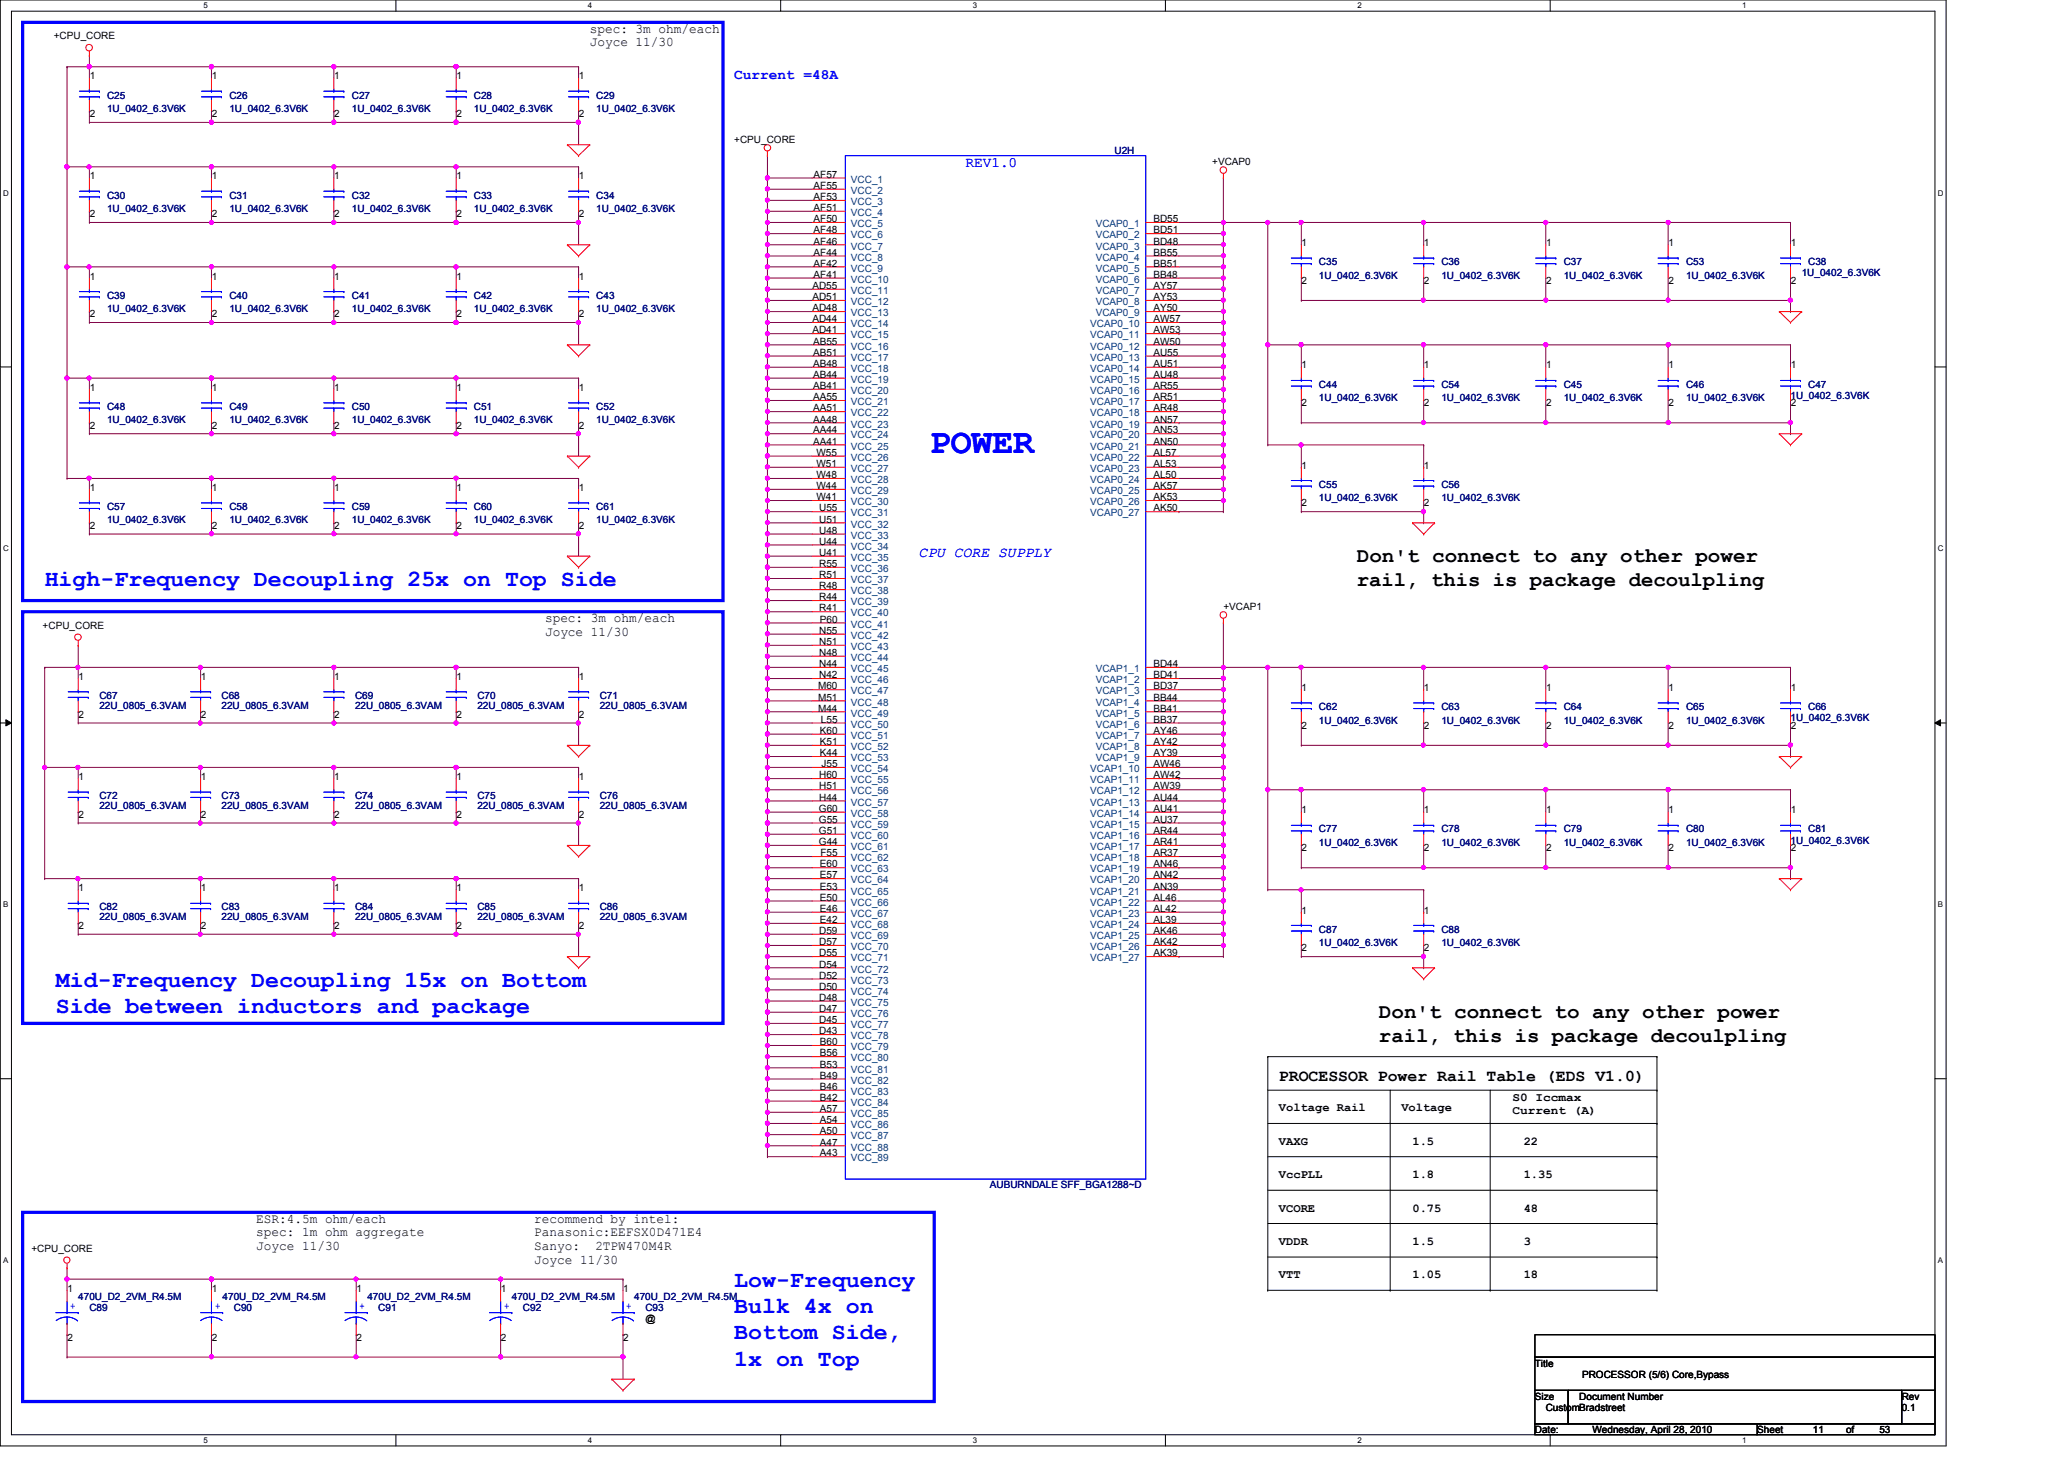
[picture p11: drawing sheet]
<svg xmlns="http://www.w3.org/2000/svg" width="297mm" height="210mm" viewBox="0 0 297 210" stroke-linecap="round" stroke-linejoin="round" font-family="sans-serif">
<defs><g id="words">
<text font-size="5.1" fill="#00f" x="133.8" y="65.1">POWER</text>
<g font-size="3.3" fill="#00f">
<text x="6.4" y="84.4">High-Frequency Decoupling 25x on Top Side</text>
<text x="8" y="142">Mid-Frequency Decoupling 15x on Bottom</text>
<text x="8" y="145.8">Side between inductors and package</text>
<text x="105.7" y="185.2">Low-Frequency</text>
<text x="105.7" y="188.9">Bulk 4x on</text>
<text x="105.7" y="192.7">Bottom Side,</text>
<text x="105.7" y="196.5">1x on Top</text>
</g>
<g font-size="3">
<text x="195.3" y="80.9">Don't connect to any other power</text>
<text x="195.3" y="84.3">rail, this is package decoulpling</text>
<text x="198.5" y="146.5">Don't connect to any other power</text>
<text x="198.5" y="149.9">rail, this is package decoulpling</text>
</g>
<text font-size="2.4" x="184.1" y="155.6">PROCESSOR Power Rail Table (EDS V1.0)</text>
<g font-size="2.1" fill="#00f">
<text x="105.7" y="11.3">Current =48A</text>
<text x="138.9" y="24">REV1.0</text>
<text x="132.2" y="80.1">CPU CORE SUPPLY</text>
</g>
<g font-size="1.9">
<text x="84.9" y="4.7">spec: 3m ohm/each</text>
<text x="84.9" y="6.7">Joyce 11/30</text>
<text x="78.4" y="89.5">spec: 3m ohm/each</text>
<text x="78.4" y="91.5">Joyce 11/30</text>
<text x="36.9" y="175.9">ESR:4.5m ohm/each</text>
<text x="36.9" y="177.9">spec: 1m ohm aggregate</text>
<text x="36.9" y="179.9">Joyce 11/30</text>
<text x="76.9" y="175.9">recommend by intel:</text>
<text x="76.9" y="177.9">Panasonic:EEFSX0D471E4</text>
<text x="76.9" y="179.9">Sanyo:</text>
<text x="85.7" y="179.9">2TPW470M4R</text>
<text x="76.9" y="181.9">Joyce 11/30</text>
</g>
<g font-size="1.7">
<text x="184.1" y="159.9">Voltage Rail</text>
<text x="201.7" y="159.9">Voltage</text>
<text x="217.7" y="158.3">S0 Iccmax</text>
<text x="217.7" y="160.3">Current (A)</text>
<text x="184.1" y="164.7">VAXG</text>
<text x="203.3" y="164.7">1.5</text>
<text x="219.3" y="164.7">22</text>
<text x="184.1" y="169.5">VccPLL</text>
<text x="203.3" y="169.5">1.8</text>
<text x="219.3" y="169.5">1.35</text>
<text x="184.1" y="174.3">VCORE</text>
<text x="184.1" y="179.1">VDDR</text>
<text x="203.3" y="179.1">1.5</text>
<text x="203.3" y="174.3">0.75</text>
<text x="219.3" y="179.1">3</text>
<text x="219.3" y="174.3">48</text>
<text x="184.1" y="183.9">VTT</text>
<text x="203.3" y="183.9">1.05</text>
<text x="219.3" y="183.9">18</text>
</g>
<g font-size="1.4">
<text x="7.7" y="5.7">+CPU_CORE</text>
<text x="12.9" y="11.4">1</text>
<text x="30.5" y="11.4">1</text>
<text x="48.1" y="11.4">1</text>
<text x="65.7" y="11.4">1</text>
<text x="83.3" y="11.4">1</text>
<text x="12.9" y="16.8">2</text>
<text x="30.5" y="16.8">2</text>
<text x="48.1" y="16.8">2</text>
<text x="65.7" y="16.8">2</text>
<text x="83.3" y="16.8">2</text>
<text x="105.7" y="20.6">+CPU_CORE</text>
<text x="174.5" y="23.7">+VCAP0</text>
<text x="12.9" y="25.8">1</text>
<text x="30.5" y="25.8">1</text>
<text x="48.1" y="25.8">1</text>
<text x="65.7" y="25.8">1</text>
<text x="83.3" y="25.8">1</text>
<text x="117.1" y="25.6">AF57</text>
<text x="117.1" y="27.2">AF55</text>
<text x="117.1" y="28.8">AF53</text>
<text x="12.9" y="31.3">2</text>
<text x="30.5" y="31.3">2</text>
<text x="48.1" y="31.3">2</text>
<text x="65.7" y="31.3">2</text>
<text x="83.3" y="31.3">2</text>
<text x="117.1" y="30.4">AF51</text>
<text x="117.1" y="32">AF50</text>
<text x="117.1" y="33.6">AF48</text>
<text x="117.1" y="35.2">AF46</text>
<text x="166" y="32">BD55</text>
<text x="166" y="33.6">BD51</text>
<text x="166" y="35.2">BD48</text>
<text x="187.3" y="35.4">1</text>
<text x="204.9" y="35.4">1</text>
<text x="222.5" y="35.4">1</text>
<text x="240.1" y="35.4">1</text>
<text x="257.7" y="35.4">1</text>
<text x="12.9" y="40.2">1</text>
<text x="30.5" y="40.2">1</text>
<text x="48.1" y="40.2">1</text>
<text x="65.7" y="40.2">1</text>
<text x="83.3" y="40.2">1</text>
<text x="116.9" y="41.6">AD55</text>
<text x="117.1" y="36.8">AF44</text>
<text x="117.1" y="38.4">AF42</text>
<text x="117.1" y="40">AF41</text>
<text x="166" y="36.8">BB55</text>
<text x="166" y="38.4">BB51</text>
<text x="166" y="40">BB48</text>
<text x="166" y="41.6">AY57</text>
<text x="187.3" y="40.9">2</text>
<text x="204.9" y="40.9">2</text>
<text x="222.5" y="40.9">2</text>
<text x="240.1" y="40.9">2</text>
<text x="257.7" y="40.9">2</text>
<text x="12.9" y="45.7">2</text>
<text x="30.5" y="45.7">2</text>
<text x="48.1" y="45.7">2</text>
<text x="65.7" y="45.7">2</text>
<text x="83.3" y="45.7">2</text>
<text x="116.9" y="43.2">AD51</text>
<text x="116.9" y="44.8">AD48</text>
<text x="116.9" y="46.4">AD44</text>
<text x="116.9" y="48">AD41</text>
<text x="166" y="43.2">AY53</text>
<text x="166" y="44.8">AY50</text>
<text x="166" y="46.4">AW57</text>
<text x="166" y="48">AW53</text>
<text x="117" y="49.6">AB55</text>
<text x="117" y="51.2">AB51</text>
<text x="117" y="52.8">AB48</text>
<text x="166" y="49.6">AW50</text>
<text x="166" y="51.2">AU55</text>
<text x="166" y="52.8">AU51</text>
<text x="187.3" y="53">1</text>
<text x="204.9" y="53">1</text>
<text x="222.5" y="53">1</text>
<text x="240.1" y="53">1</text>
<text x="257.7" y="53">1</text>
<text x="12.9" y="56.2">1</text>
<text x="30.5" y="56.2">1</text>
<text x="48.1" y="56.2">1</text>
<text x="65.7" y="56.2">1</text>
<text x="83.3" y="56.2">1</text>
<text x="117" y="56">AB41</text>
<text x="117" y="57.6">AA55</text>
<text x="117" y="59.2">AA51</text>
<text x="117" y="54.4">AB44</text>
<text x="166" y="54.4">AU48</text>
<text x="166" y="56">AR55</text>
<text x="166" y="57.6">AR51</text>
<text x="166" y="59.2">AR48</text>
<text x="187.3" y="58.5">2</text>
<text x="204.9" y="58.5">2</text>
<text x="222.5" y="58.5">2</text>
<text x="240.1" y="58.5">2</text>
<text x="257.7" y="58.5">2</text>
<text x="12.9" y="61.7">2</text>
<text x="30.5" y="61.7">2</text>
<text x="48.1" y="61.7">2</text>
<text x="65.7" y="61.7">2</text>
<text x="83.3" y="61.7">2</text>
<text x="117" y="60.8">AA48</text>
<text x="117" y="62.4">AA44</text>
<text x="117" y="64">AA41</text>
<text x="117.5" y="65.6">W55</text>
<text x="166" y="60.8">AN57</text>
<text x="166" y="62.4">AN53</text>
<text x="166" y="64">AN50</text>
<text x="166" y="65.6">AL57</text>
<text x="12.9" y="70.6">1</text>
<text x="30.5" y="70.6">1</text>
<text x="48.1" y="70.6">1</text>
<text x="65.7" y="70.6">1</text>
<text x="83.3" y="70.6">1</text>
<text x="117.5" y="67.2">W51</text>
<text x="117.5" y="68.8">W48</text>
<text x="117.5" y="70.4">W44</text>
<text x="117.5" y="72">W41</text>
<text x="166" y="67.2">AL53</text>
<text x="166" y="68.8">AL50</text>
<text x="166" y="70.4">AK57</text>
<text x="166" y="72">AK53</text>
<text x="187.3" y="67.4">1</text>
<text x="204.9" y="67.4">1</text>
<text x="12.9" y="76.1">2</text>
<text x="30.5" y="76.1">2</text>
<text x="48.1" y="76.1">2</text>
<text x="65.7" y="76.1">2</text>
<text x="83.3" y="76.1">2</text>
<text x="117.9" y="73.6">U55</text>
<text x="117.9" y="75.2">U51</text>
<text x="117.9" y="76.8">U48</text>
<text x="166" y="73.6">AK50</text>
<text x="187.3" y="72.9">2</text>
<text x="204.9" y="72.9">2</text>
<text x="117.9" y="78.4">U44</text>
<text x="117.9" y="80">U41</text>
<text x="117.9" y="81.6">R55</text>
<text x="117.9" y="83.2">R51</text>
<text x="117.9" y="84.8">R48</text>
<text x="117.9" y="86.4">R44</text>
<text x="117.9" y="88">R41</text>
<text x="118" y="89.6">P60</text>
<text x="176.1" y="87.8">+VCAP1</text>
<text x="6.1" y="90.5">+CPU_CORE</text>
<text x="117.9" y="91.2">N55</text>
<text x="117.9" y="92.8">N51</text>
<text x="117.9" y="94.4">N48</text>
<text x="117.9" y="96">N44</text>
<text x="166" y="96">BD44</text>
<text x="11.3" y="97.8">1</text>
<text x="28.9" y="97.8">1</text>
<text x="48.1" y="97.8">1</text>
<text x="65.7" y="97.8">1</text>
<text x="83.3" y="97.8">1</text>
<text x="117.7" y="99.2">M60</text>
<text x="117.7" y="100.8">M51</text>
<text x="117.9" y="97.6">N42</text>
<text x="166" y="97.6">BD41</text>
<text x="166" y="99.2">BD37</text>
<text x="166" y="100.8">BB44</text>
<text x="187.3" y="99.4">1</text>
<text x="204.9" y="99.4">1</text>
<text x="222.5" y="99.4">1</text>
<text x="240.1" y="99.4">1</text>
<text x="257.7" y="99.4">1</text>
<text x="11.3" y="103.3">2</text>
<text x="28.9" y="103.3">2</text>
<text x="48.1" y="103.3">2</text>
<text x="65.7" y="103.3">2</text>
<text x="83.3" y="103.3">2</text>
<text x="117.7" y="102.4">M44</text>
<text x="118" y="105.6">K60</text>
<text x="118" y="107.2">K51</text>
<text x="118.1" y="104">L55</text>
<text x="166" y="102.4">BB41</text>
<text x="166" y="104">BB37</text>
<text x="166" y="105.6">AY46</text>
<text x="166" y="107.2">AY42</text>
<text x="187.3" y="104.9">2</text>
<text x="204.9" y="104.9">2</text>
<text x="222.5" y="104.9">2</text>
<text x="240.1" y="104.9">2</text>
<text x="257.7" y="104.9">2</text>
<text x="11.3" y="112.2">1</text>
<text x="28.9" y="112.2">1</text>
<text x="48.1" y="112.2">1</text>
<text x="65.7" y="112.2">1</text>
<text x="83.3" y="112.2">1</text>
<text x="117.9" y="112">H60</text>
<text x="117.9" y="113.6">H51</text>
<text x="118" y="108.8">K44</text>
<text x="118.2" y="110.4">J55</text>
<text x="166" y="108.8">AY39</text>
<text x="166" y="110.4">AW46</text>
<text x="166" y="112">AW42</text>
<text x="166" y="113.6">AW39</text>
<text x="11.3" y="117.7">2</text>
<text x="28.9" y="117.7">2</text>
<text x="48.1" y="117.7">2</text>
<text x="65.7" y="117.7">2</text>
<text x="83.3" y="117.7">2</text>
<text x="117.9" y="116.8">G60</text>
<text x="117.9" y="118.4">G55</text>
<text x="117.9" y="120">G51</text>
<text x="117.9" y="115.2">H44</text>
<text x="166" y="115.2">AU44</text>
<text x="166" y="116.8">AU41</text>
<text x="166" y="118.4">AU37</text>
<text x="166" y="120">AR44</text>
<text x="187.3" y="117">1</text>
<text x="204.9" y="117">1</text>
<text x="222.5" y="117">1</text>
<text x="240.1" y="117">1</text>
<text x="257.7" y="117">1</text>
<text x="117.9" y="121.6">G44</text>
<text x="118" y="124.8">E60</text>
<text x="118.1" y="123.2">F55</text>
<text x="166" y="121.6">AR41</text>
<text x="166" y="123.2">AR37</text>
<text x="166" y="124.8">AN46</text>
<text x="187.3" y="122.5">2</text>
<text x="204.9" y="122.5">2</text>
<text x="222.5" y="122.5">2</text>
<text x="240.1" y="122.5">2</text>
<text x="257.7" y="122.5">2</text>
<text x="11.3" y="128.2">1</text>
<text x="28.9" y="128.2">1</text>
<text x="48.1" y="128.2">1</text>
<text x="65.7" y="128.2">1</text>
<text x="83.3" y="128.2">1</text>
<text x="118" y="126.4">E57</text>
<text x="118" y="128">E53</text>
<text x="118" y="129.6">E50</text>
<text x="118" y="131.2">E46</text>
<text x="166" y="126.4">AN42</text>
<text x="166" y="128">AN39</text>
<text x="166" y="129.6">AL46</text>
<text x="166" y="131.2">AL42</text>
<text x="187.3" y="131.4">1</text>
<text x="204.9" y="131.4">1</text>
<text x="11.3" y="133.7">2</text>
<text x="28.9" y="133.7">2</text>
<text x="48.1" y="133.7">2</text>
<text x="65.7" y="133.7">2</text>
<text x="83.3" y="133.7">2</text>
<text x="117.9" y="134.4">D59</text>
<text x="117.9" y="136">D57</text>
<text x="117.9" y="137.6">D55</text>
<text x="118" y="132.8">E42</text>
<text x="166" y="132.8">AL39</text>
<text x="166" y="134.4">AK46</text>
<text x="166" y="136">AK42</text>
<text x="166" y="137.6">AK39</text>
<text x="187.3" y="136.9">2</text>
<text x="204.9" y="136.9">2</text>
<text x="117.9" y="139.2">D54</text>
<text x="117.9" y="140.8">D52</text>
<text x="117.9" y="142.4">D50</text>
<text x="117.9" y="144">D48</text>
<text x="117.9" y="145.6">D47</text>
<text x="117.9" y="147.2">D45</text>
<text x="117.9" y="148.8">D43</text>
<text x="118" y="150.4">B60</text>
<text x="118" y="152">B56</text>
<text x="118" y="153.6">B53</text>
<text x="118" y="155.2">B49</text>
<text x="118" y="156.8">B46</text>
<text x="118" y="158.4">B42</text>
<text x="118" y="160">A57</text>
<text x="118" y="161.6">A54</text>
<text x="118" y="163.2">A50</text>
<text x="118" y="164.8">A47</text>
<text x="118" y="166.4">A43</text>
<text x="4.5" y="180.1">+CPU_CORE</text>
<text x="9.7" y="185.8">1</text>
<text x="30.5" y="185.8">1</text>
<text x="51.3" y="185.8">1</text>
<text x="72.1" y="185.8">1</text>
<text x="89.7" y="185.8">1</text>
<text x="92.9" y="190.2">@</text>
<text x="9.7" y="192.9">2</text>
<text x="30.5" y="192.9">2</text>
<text x="51.3" y="192.9">2</text>
<text x="72.1" y="192.9">2</text>
<text x="89.7" y="192.9">2</text>
<text x="220.9" y="196.6">Title</text>
<text x="220.9" y="201.4">Size</text>
<text x="222.5" y="203">CustomBradstreet</text>
<text x="227.3" y="201.4">Document Number</text>
<text x="227.7" y="198.2">PROCESSOR (5/6) Core,Bypass</text>
<text x="273.7" y="203">0.1</text>
<text x="273.7" y="201.4">Rev</text>
<text x="220.9" y="206.2">Date:</text>
<text x="229.2" y="206.2">Wednesday, April 28, 2010</text>
<text x="252.9" y="206.2">Sheet</text>
<text x="260.9" y="206.2">11</text>
<text x="265.7" y="206.2">of</text>
<text x="270.5" y="206.2">53</text>
</g>
<g font-size="1.4" fill="#000080">
<text x="15.4" y="14.2">C25</text>
<text x="15.4" y="16.1">1U_0402_6.3V6K</text>
<text x="33" y="14.2">C26</text>
<text x="33" y="16.1">1U_0402_6.3V6K</text>
<text x="50.6" y="14.2">C27</text>
<text x="50.6" y="16.1">1U_0402_6.3V6K</text>
<text x="68.2" y="14.2">C28</text>
<text x="68.2" y="16.1">1U_0402_6.3V6K</text>
<text x="85.8" y="14.2">C29</text>
<text x="85.8" y="16.1">1U_0402_6.3V6K</text>
<text x="160.4" y="22.2">U2H</text>
<text x="15.4" y="28.6">C30</text>
<text x="33" y="28.6">C31</text>
<text x="50.6" y="28.6">C32</text>
<text x="68.2" y="28.6">C33</text>
<text x="85.8" y="28.6">C34</text>
<text x="15.4" y="30.5">1U_0402_6.3V6K</text>
<text x="33" y="30.5">1U_0402_6.3V6K</text>
<text x="50.6" y="30.5">1U_0402_6.3V6K</text>
<text x="68.2" y="30.5">1U_0402_6.3V6K</text>
<text x="85.8" y="30.5">1U_0402_6.3V6K</text>
<text x="189.8" y="38.2">C35</text>
<text x="189.8" y="40.1">1U_0402_6.3V6K</text>
<text x="207.4" y="38.2">C36</text>
<text x="207.4" y="40.1">1U_0402_6.3V6K</text>
<text x="225" y="38.2">C37</text>
<text x="225" y="40.1">1U_0402_6.3V6K</text>
<text x="242.7" y="38.2">C53</text>
<text x="242.7" y="40.1">1U_0402_6.3V6K</text>
<text x="259.3" y="39.8">1U_0402_6.3V6K</text>
<text x="260.2" y="38.2">C38</text>
<text x="15.4" y="43">C39</text>
<text x="15.4" y="44.9">1U_0402_6.3V6K</text>
<text x="33" y="43">C40</text>
<text x="33" y="44.9">1U_0402_6.3V6K</text>
<text x="50.6" y="43">C41</text>
<text x="50.6" y="44.9">1U_0402_6.3V6K</text>
<text x="68.2" y="43">C42</text>
<text x="68.2" y="44.9">1U_0402_6.3V6K</text>
<text x="85.8" y="43">C43</text>
<text x="85.8" y="44.9">1U_0402_6.3V6K</text>
<text x="15.4" y="59">C48</text>
<text x="33" y="59">C49</text>
<text x="50.6" y="59">C50</text>
<text x="68.2" y="59">C51</text>
<text x="85.8" y="59">C52</text>
<text x="189.8" y="55.8">C44</text>
<text x="189.8" y="57.7">1U_0402_6.3V6K</text>
<text x="207.4" y="55.8">C54</text>
<text x="207.4" y="57.7">1U_0402_6.3V6K</text>
<text x="225" y="55.8">C45</text>
<text x="225" y="57.7">1U_0402_6.3V6K</text>
<text x="242.7" y="55.8">C46</text>
<text x="242.7" y="57.7">1U_0402_6.3V6K</text>
<text x="257.7" y="57.4">1U_0402_6.3V6K</text>
<text x="260.2" y="55.8">C47</text>
<text x="15.4" y="60.9">1U_0402_6.3V6K</text>
<text x="33" y="60.9">1U_0402_6.3V6K</text>
<text x="50.6" y="60.9">1U_0402_6.3V6K</text>
<text x="68.2" y="60.9">1U_0402_6.3V6K</text>
<text x="85.8" y="60.9">1U_0402_6.3V6K</text>
<text x="189.8" y="70.2">C55</text>
<text x="207.4" y="70.2">C56</text>
<text x="15.4" y="73.4">C57</text>
<text x="15.4" y="75.3">1U_0402_6.3V6K</text>
<text x="33" y="73.4">C58</text>
<text x="33" y="75.3">1U_0402_6.3V6K</text>
<text x="50.6" y="73.4">C59</text>
<text x="50.6" y="75.3">1U_0402_6.3V6K</text>
<text x="68.2" y="73.4">C60</text>
<text x="68.2" y="75.3">1U_0402_6.3V6K</text>
<text x="85.8" y="73.4">C61</text>
<text x="85.8" y="75.3">1U_0402_6.3V6K</text>
<text x="189.8" y="72.1">1U_0402_6.3V6K</text>
<text x="207.4" y="72.1">1U_0402_6.3V6K</text>
<text x="14.3" y="100.6">C67</text>
<text x="31.9" y="100.6">C68</text>
<text x="51.1" y="100.6">C69</text>
<text x="68.7" y="100.6">C70</text>
<text x="86.3" y="100.6">C71</text>
<text x="14.3" y="102">22U_0805_6.3VAM</text>
<text x="31.9" y="102">22U_0805_6.3VAM</text>
<text x="51.1" y="102">22U_0805_6.3VAM</text>
<text x="68.7" y="102">22U_0805_6.3VAM</text>
<text x="86.3" y="102">22U_0805_6.3VAM</text>
<text x="189.8" y="102.2">C62</text>
<text x="189.8" y="104.1">1U_0402_6.3V6K</text>
<text x="207.4" y="102.2">C63</text>
<text x="207.4" y="104.1">1U_0402_6.3V6K</text>
<text x="225" y="102.2">C64</text>
<text x="225" y="104.1">1U_0402_6.3V6K</text>
<text x="242.7" y="102.2">C65</text>
<text x="242.7" y="104.1">1U_0402_6.3V6K</text>
<text x="257.7" y="103.8">1U_0402_6.3V6K</text>
<text x="260.2" y="102.2">C66</text>
<text x="14.3" y="115">C72</text>
<text x="14.3" y="116.4">22U_0805_6.3VAM</text>
<text x="31.9" y="115">C73</text>
<text x="31.9" y="116.4">22U_0805_6.3VAM</text>
<text x="51.1" y="115">C74</text>
<text x="51.1" y="116.4">22U_0805_6.3VAM</text>
<text x="68.7" y="115">C75</text>
<text x="68.7" y="116.4">22U_0805_6.3VAM</text>
<text x="86.3" y="115">C76</text>
<text x="86.3" y="116.4">22U_0805_6.3VAM</text>
<text x="189.8" y="119.8">C77</text>
<text x="207.4" y="119.8">C78</text>
<text x="225" y="119.8">C79</text>
<text x="242.7" y="119.8">C80</text>
<text x="260.2" y="119.8">C81</text>
<text x="189.8" y="121.7">1U_0402_6.3V6K</text>
<text x="207.4" y="121.7">1U_0402_6.3V6K</text>
<text x="225" y="121.7">1U_0402_6.3V6K</text>
<text x="242.7" y="121.7">1U_0402_6.3V6K</text>
<text x="257.7" y="121.4">1U_0402_6.3V6K</text>
<text x="14.3" y="131">C82</text>
<text x="31.9" y="131">C83</text>
<text x="51.1" y="131">C84</text>
<text x="68.7" y="131">C85</text>
<text x="86.3" y="131">C86</text>
<text x="14.3" y="132.4">22U_0805_6.3VAM</text>
<text x="31.9" y="132.4">22U_0805_6.3VAM</text>
<text x="51.1" y="132.4">22U_0805_6.3VAM</text>
<text x="68.7" y="132.4">22U_0805_6.3VAM</text>
<text x="86.3" y="132.4">22U_0805_6.3VAM</text>
<text x="189.8" y="134.2">C87</text>
<text x="189.8" y="136.1">1U_0402_6.3V6K</text>
<text x="207.4" y="134.2">C88</text>
<text x="207.4" y="136.1">1U_0402_6.3V6K</text>
<text x="142.4" y="171">AUBURNDALE SFF_BGA1288~D</text>
<text x="11.3" y="187">470U_D2_2VM_R4.5M</text>
<text x="12.9" y="188.6">C89</text>
<text x="32" y="187">470U_D2_2VM_R4.5M</text>
<text x="33.7" y="188.6">C90</text>
<text x="52.9" y="187">470U_D2_2VM_R4.5M</text>
<text x="54.4" y="188.6">C91</text>
<text x="73.7" y="187">470U_D2_2VM_R4.5M</text>
<text x="75.3" y="188.6">C92</text>
<text x="91.3" y="187">470U_D2_2VM_R4.5M</text>
<text x="92.9" y="188.6">C93</text>
</g>
<g font-size="1.4" fill="#004080">
<text x="122.5" y="26.3">VCC_1</text>
<text x="122.5" y="27.9">VCC_2</text>
<text x="122.5" y="29.5">VCC_3</text>
<text x="122.5" y="31.1">VCC_4</text>
<text x="122.5" y="32.7">VCC_5</text>
<text x="122.5" y="34.3">VCC_6</text>
<text x="122.5" y="35.9">VCC_7</text>
<text x="157.7" y="32.7">VCAP0_1</text>
<text x="157.7" y="34.3">VCAP0_2</text>
<text x="157.7" y="35.9">VCAP0_3</text>
<text x="122.5" y="37.5">VCC_8</text>
<text x="122.5" y="39.1">VCC_9</text>
<text x="122.5" y="40.7">VCC_10</text>
<text x="157.7" y="37.5">VCAP0_4</text>
<text x="157.7" y="39.1">VCAP0_5</text>
<text x="157.7" y="40.7">VCAP0_6</text>
<text x="122.5" y="42.3">VCC_11</text>
<text x="122.5" y="43.9">VCC_12</text>
<text x="122.5" y="45.5">VCC_13</text>
<text x="122.5" y="47.1">VCC_14</text>
<text x="156.9" y="47.1">VCAP0_10</text>
<text x="157.7" y="42.3">VCAP0_7</text>
<text x="157.7" y="43.9">VCAP0_8</text>
<text x="157.7" y="45.5">VCAP0_9</text>
<text x="122.5" y="48.7">VCC_15</text>
<text x="122.5" y="50.3">VCC_16</text>
<text x="122.5" y="51.9">VCC_17</text>
<text x="122.5" y="53.5">VCC_18</text>
<text x="156.9" y="48.7">VCAP0_11</text>
<text x="156.9" y="50.3">VCAP0_12</text>
<text x="156.9" y="51.9">VCAP0_13</text>
<text x="156.9" y="53.5">VCAP0_14</text>
<text x="122.5" y="56.7">VCC_20</text>
<text x="122.5" y="58.3">VCC_21</text>
<text x="122.5" y="59.9">VCC_22</text>
<text x="122.5" y="55.1">VCC_19</text>
<text x="156.9" y="55.1">VCAP0_15</text>
<text x="156.9" y="56.7">VCAP0_16</text>
<text x="156.9" y="58.3">VCAP0_17</text>
<text x="156.9" y="59.9">VCAP0_18</text>
<text x="122.5" y="61.5">VCC_23</text>
<text x="122.5" y="63.1">VCC_24</text>
<text x="122.5" y="64.7">VCC_25</text>
<text x="156.9" y="61.5">VCAP0_19</text>
<text x="156.9" y="63.1">VCAP0_20</text>
<text x="156.9" y="64.7">VCAP0_21</text>
<text x="122.5" y="66.3">VCC_26</text>
<text x="122.5" y="67.9">VCC_27</text>
<text x="122.5" y="69.5">VCC_28</text>
<text x="122.5" y="71.1">VCC_29</text>
<text x="156.9" y="66.3">VCAP0_22</text>
<text x="156.9" y="67.9">VCAP0_23</text>
<text x="156.9" y="69.5">VCAP0_24</text>
<text x="156.9" y="71.1">VCAP0_25</text>
<text x="122.5" y="72.7">VCC_30</text>
<text x="122.5" y="74.3">VCC_31</text>
<text x="122.5" y="75.9">VCC_32</text>
<text x="122.5" y="77.5">VCC_33</text>
<text x="156.9" y="72.7">VCAP0_26</text>
<text x="156.9" y="74.3">VCAP0_27</text>
<text x="122.5" y="79.1">VCC_34</text>
<text x="122.5" y="80.7">VCC_35</text>
<text x="122.5" y="82.3">VCC_36</text>
<text x="122.5" y="83.9">VCC_37</text>
<text x="122.5" y="85.5">VCC_38</text>
<text x="122.5" y="87.1">VCC_39</text>
<text x="122.5" y="88.7">VCC_40</text>
<text x="122.5" y="90.3">VCC_41</text>
<text x="122.5" y="91.9">VCC_42</text>
<text x="122.5" y="93.5">VCC_43</text>
<text x="122.5" y="95.1">VCC_44</text>
<text x="122.5" y="96.7">VCC_45</text>
<text x="122.5" y="98.3">VCC_46</text>
<text x="122.5" y="99.9">VCC_47</text>
<text x="122.5" y="101.5">VCC_48</text>
<text x="157.7" y="96.7">VCAP1_1</text>
<text x="157.7" y="98.3">VCAP1_2</text>
<text x="157.7" y="99.9">VCAP1_3</text>
<text x="157.7" y="101.5">VCAP1_4</text>
<text x="122.5" y="103.1">VCC_49</text>
<text x="122.5" y="104.7">VCC_50</text>
<text x="122.5" y="106.3">VCC_51</text>
<text x="122.5" y="107.9">VCC_52</text>
<text x="157.7" y="103.1">VCAP1_5</text>
<text x="157.7" y="104.7">VCAP1_6</text>
<text x="157.7" y="106.3">VCAP1_7</text>
<text x="157.7" y="107.9">VCAP1_8</text>
<text x="122.5" y="109.5">VCC_53</text>
<text x="122.5" y="111.1">VCC_54</text>
<text x="122.5" y="112.7">VCC_55</text>
<text x="156.9" y="111.1">VCAP1_10</text>
<text x="156.9" y="112.7">VCAP1_11</text>
<text x="157.7" y="109.5">VCAP1_9</text>
<text x="122.5" y="114.3">VCC_56</text>
<text x="122.5" y="115.9">VCC_57</text>
<text x="122.5" y="117.5">VCC_58</text>
<text x="122.5" y="119.1">VCC_59</text>
<text x="156.9" y="114.3">VCAP1_12</text>
<text x="156.9" y="115.9">VCAP1_13</text>
<text x="156.9" y="117.5">VCAP1_14</text>
<text x="156.9" y="119.1">VCAP1_15</text>
<text x="122.5" y="120.7">VCC_60</text>
<text x="122.5" y="122.3">VCC_61</text>
<text x="122.5" y="123.9">VCC_62</text>
<text x="122.5" y="125.5">VCC_63</text>
<text x="156.9" y="120.7">VCAP1_16</text>
<text x="156.9" y="122.3">VCAP1_17</text>
<text x="156.9" y="123.9">VCAP1_18</text>
<text x="156.9" y="125.5">VCAP1_19</text>
<text x="122.5" y="127.1">VCC_64</text>
<text x="122.5" y="128.7">VCC_65</text>
<text x="122.5" y="130.3">VCC_66</text>
<text x="122.5" y="131.9">VCC_67</text>
<text x="156.9" y="127.1">VCAP1_20</text>
<text x="156.9" y="128.7">VCAP1_21</text>
<text x="156.9" y="130.3">VCAP1_22</text>
<text x="156.9" y="131.9">VCAP1_23</text>
<text x="122.5" y="133.5">VCC_68</text>
<text x="122.5" y="135.1">VCC_69</text>
<text x="122.5" y="136.7">VCC_70</text>
<text x="156.9" y="133.5">VCAP1_24</text>
<text x="156.9" y="135.1">VCAP1_25</text>
<text x="156.9" y="136.7">VCAP1_26</text>
<text x="122.5" y="138.3">VCC_71</text>
<text x="122.5" y="139.9">VCC_72</text>
<text x="122.5" y="141.5">VCC_73</text>
<text x="122.5" y="143.1">VCC_74</text>
<text x="156.9" y="138.3">VCAP1_27</text>
<text x="122.5" y="144.7">VCC_75</text>
<text x="122.5" y="146.3">VCC_76</text>
<text x="122.5" y="147.9">VCC_77</text>
<text x="122.5" y="149.5">VCC_78</text>
<text x="122.5" y="151.1">VCC_79</text>
<text x="122.5" y="152.7">VCC_80</text>
<text x="122.5" y="154.3">VCC_81</text>
<text x="122.5" y="155.9">VCC_82</text>
<text x="122.5" y="157.5">VCC_83</text>
<text x="122.5" y="159.1">VCC_84</text>
<text x="122.5" y="160.7">VCC_85</text>
<text x="122.5" y="162.3">VCC_86</text>
<text x="122.5" y="163.9">VCC_87</text>
<text x="122.5" y="165.5">VCC_88</text>
<text x="122.5" y="167.1">VCC_89</text>
</g>
<g font-size="1.4" fill="#00f">
<text x="10.1" y="188.3">+</text>
<text x="30.9" y="188.3">+</text>
<text x="51.7" y="188.3">+</text>
<text x="72.6" y="188.3">+</text>
<text x="90.1" y="188.3">+</text>
</g>
<g font-size="1.1">
<text x="29.3" y="1.1">5</text>
<text x="84.6" y="1.1">4</text>
<text x="140" y="1.1">3</text>
<text x="195.4" y="1.1">2</text>
<text x="250.7" y="1.1">1</text>
<text x=".5" y="28.2">D</text>
<text x="278.9" y="28.2">D</text>
<text x=".5" y="79.3">C</text>
<text x="278.9" y="79.3">C</text>
<text x=".5" y="130.6">B</text>
<text x="278.9" y="130.6">B</text>
<text x=".5" y="181.7">A</text>
<text x="278.9" y="181.7">A</text>
<text x="29.3" y="207.6">5</text>
<text x="84.6" y="207.6">4</text>
<text x="140" y="207.6">3</text>
<text x="195.4" y="207.6">2</text>
<text x="250.7" y="207.6">1</text>
</g>
</g></defs>
<path d="M0 0h280.1v208h-280.1zM1.6 1.6h276.9v204.8h-276.9z" fill="none" stroke="#000" stroke-width=".14"/>
<g fill="#fff">
<path d="M29.3 .2h.6v1.2h-.6z"/>
<path d="M29.3 206.6h.6v1.2h-.6z"/>
</g>
<path d="M57 0v1.6M57 206.4v1.6" fill="none" stroke="#000" stroke-width=".14"/>
<g fill="#fff">
<path d="M84.6 .2h.6v1.2h-.6z"/>
<path d="M84.6 206.6h.6v1.2h-.6z"/>
</g>
<path d="M112.3 0v1.6M112.3 206.4v1.6" fill="none" stroke="#000" stroke-width=".14"/>
<g fill="#fff">
<path d="M140 .2h.6v1.2h-.6z"/>
<path d="M140 206.6h.6v1.2h-.6z"/>
</g>
<path d="M167.7 0v1.6M167.7 206.4v1.6" fill="none" stroke="#000" stroke-width=".14"/>
<g fill="#fff">
<path d="M195.4 .2h.6v1.2h-.6z"/>
<path d="M195.4 206.6h.6v1.2h-.6z"/>
</g>
<path d="M223.1 0v1.6M223.1 206.4v1.6" fill="none" stroke="#000" stroke-width=".14"/>
<g fill="#fff">
<path d="M250.7 .2h.6v1.2h-.6z"/>
<path d="M250.7 206.6h.6v1.2h-.6z"/>
<path d="M.5 27.2h.7v1.2h-.7z"/>
<path d="M278.9 27.2h.8v1.2h-.8z"/>
<path d="M.5 78.4h.7v1.1h-.7z"/>
<path d="M278.9 78.4h.8v1.1h-.8z"/>
</g>
<path d="M0 52.8h1.6M278.5 52.8h1.6" fill="none" stroke="#000" stroke-width=".14"/>
<g fill="#fff">
<path d="M.5 129.6h.7v1.2h-.7z"/>
<path d="M278.9 129.6h.7v1.2h-.7z"/>
</g>
<path d="M0 104h1.6M.8 103.5l.8 .5-.8 .4zM278.5 104l.8-.5v.9zM278.5 104h1.6" fill="none" stroke="#000" stroke-width=".14"/>
<path d="M.8 103.5l.8 .5-.8 .4zM278.5 104l.8-.5v.9z" fill="#000"/>
<g fill="#fff">
<path d="M.5 180.8h.7v1.1h-.7z"/>
<path d="M278.9 180.8h.7v1.1h-.7z"/>
</g>
<path d="M0 155.2h1.6M278.5 155.2h1.6" fill="none" stroke="#000" stroke-width=".14"/>
<path d="M9.6 38.4h.1M9.6 38.4v16" fill="none" stroke="#800040" stroke-width=".14"/>
<circle cx="9.6" cy="38.4" r=".31" fill="#f0f"/>
<circle cx="9.6" cy="38.4" r=".31" fill="none" stroke="#f0f" stroke-width=".14"/>
<g fill="none" stroke="#800040" stroke-width=".14">
<path d="M9.6 38.4h.1M9.6 38.4h3.3M187.3 43.2h.1M187.3 40v3.2M9.6 184h.1M9.6 192h.1M9.6 184v1.6M9.6 192v3.2M9.6 184h20.8M30.4 184h.1M30.4 184v1.6M72 184h.1"/>
<path d="M72 192h.1M72 184v1.6M72 192v3.2"/>
</g>
<circle cx="30.4" cy="184" r=".3" fill="#f0f"/>
<circle cx="30.4" cy="184" r=".3" fill="none" stroke="#f0f" stroke-width=".14"/>
<circle cx="9.6" cy="184" r=".31" fill="#f0f"/>
<circle cx="9.6" cy="184" r=".31" fill="none" stroke="#f0f" stroke-width=".14"/>
<path d="M9.6 182.4h.1M9.6 182.4v1.6M72 184h.1M72 184h17.7" fill="none" stroke="#800040" stroke-width=".14"/>
<circle cx="72" cy="184" r=".3" fill="#f0f"/>
<circle cx="72" cy="184" r=".3" fill="none" stroke="#f0f" stroke-width=".14"/>
<path d="M187.3 73.6h17.6M204.9 73.6h.1M30.4 192h.1M30.4 192v3.2M51.3 192h.1M51.3 184h.1M51.3 184v1.6M51.3 192v3.2" fill="none" stroke="#800040" stroke-width=".14"/>
<circle cx="204.8" cy="73.6" r=".31" fill="#f0f"/>
<circle cx="204.8" cy="73.6" r=".31" fill="none" stroke="#f0f" stroke-width=".14"/>
<path d="M30.4 184h.1M30.4 184h20.9" fill="none" stroke="#800040" stroke-width=".14"/>
<circle cx="30.4" cy="184" r=".3" fill="#f0f"/>
<circle cx="30.4" cy="184" r=".3" fill="none" stroke="#f0f" stroke-width=".14"/>
<path d="M30.4 44.8h.1M30.4 44.8v1.6M110.4 163.2h.1M110.4 163.2v1.6" fill="none" stroke="#800040" stroke-width=".14"/>
<circle cx="110.4" cy="163.2" r=".3" fill="#f0f"/>
<circle cx="110.4" cy="163.2" r=".3" fill="none" stroke="#f0f" stroke-width=".14"/>
<path d="M110.4 160h.1M110.4 160v1.6" fill="none" stroke="#800040" stroke-width=".14"/>
<circle cx="110.4" cy="160" r=".3" fill="#f0f"/>
<circle cx="110.4" cy="160" r=".3" fill="none" stroke="#f0f" stroke-width=".14"/>
<path d="M222.5 32h.1M222.5 32v3.2M110.4 132.8h.1M110.4 136h.1M110.4 134.4h.1M110.4 132.8h6.5M110.4 136h6.5M110.4 134.4h6.5M110.4 132.8v1.6M110.4 142.4h.1M110.4 142.4h6.5" fill="none" stroke="#800040" stroke-width=".14"/>
<circle cx="110.4" cy="132.8" r=".3" fill="#f0f"/>
<circle cx="110.4" cy="132.8" r=".3" fill="none" stroke="#f0f" stroke-width=".14"/>
<g fill="none" stroke="#800040" stroke-width=".14">
<path d="M169.7 36.8h6.4M176.1 36.8h.1M169.7 48h.1M169.7 43.2h6.4M169.7 48h6.4M169.7 41.6h6.4M169.7 46.4h6.4M169.7 40h6.4M169.7 44.8h6.4M176.1 43.2h.1M176.1 41.6h.1M176.1 46.4h.1"/>
<path d="M176.1 40h.1M176.1 44.8h.1"/>
</g>
<circle cx="176.1" cy="44.8" r=".3" fill="#f0f"/>
<circle cx="176.1" cy="44.8" r=".3" fill="none" stroke="#f0f" stroke-width=".14"/>
<path d="M169.7 38.4h6.4M176.1 38.4h.1M176.1 38.4v1.6M176.1 40h.1" fill="none" stroke="#800040" stroke-width=".14"/>
<circle cx="176.1" cy="40" r=".3" fill="#f0f"/>
<circle cx="176.1" cy="40" r=".3" fill="none" stroke="#f0f" stroke-width=".14"/>
<path d="M176.1 44.8h.1M176.1 46.4h.1M176.1 43.2v3.2" fill="none" stroke="#800040" stroke-width=".14"/>
<circle cx="176.1" cy="46.4" r=".3" fill="#f0f"/>
<circle cx="176.1" cy="46.4" r=".3" fill="none" stroke="#f0f" stroke-width=".14"/>
<path d="M176.1 38.4h.1M176.1 36.8v1.6" fill="none" stroke="#800040" stroke-width=".14"/>
<circle cx="176.1" cy="38.4" r=".3" fill="#f0f"/>
<circle cx="176.1" cy="38.4" r=".3" fill="none" stroke="#f0f" stroke-width=".14"/>
<path d="M176.1 43.2h.1M176.1 41.6v1.6" fill="none" stroke="#800040" stroke-width=".14"/>
<circle cx="176.1" cy="43.2" r=".3" fill="#f0f"/>
<circle cx="176.1" cy="43.2" r=".3" fill="none" stroke="#f0f" stroke-width=".14"/>
<path d="M176.1 49.6h.1M176.1 48v1.6" fill="none" stroke="#800040" stroke-width=".14"/>
<circle cx="176.1" cy="49.6" r=".31" fill="#f0f"/>
<circle cx="176.1" cy="49.6" r=".31" fill="none" stroke="#f0f" stroke-width=".14"/>
<path d="M176.1 48h.1M176.1 46.4v1.6" fill="none" stroke="#800040" stroke-width=".14"/>
<circle cx="176.1" cy="48" r=".3" fill="#f0f"/>
<circle cx="176.1" cy="48" r=".3" fill="none" stroke="#f0f" stroke-width=".14"/>
<path d="M176.1 41.6h.1M176.1 40v1.6" fill="none" stroke="#800040" stroke-width=".14"/>
<circle cx="176.1" cy="41.6" r=".31" fill="#f0f"/>
<circle cx="176.1" cy="41.6" r=".31" fill="none" stroke="#f0f" stroke-width=".14"/>
<path d="M6.4 110.4h.1M6.4 110.4v16" fill="none" stroke="#800040" stroke-width=".14"/>
<circle cx="6.4" cy="110.4" r=".3" fill="#f0f"/>
<circle cx="6.4" cy="110.4" r=".3" fill="none" stroke="#f0f" stroke-width=".14"/>
<path d="M222.5 49.6h.1M222.5 49.6v3.2M222.5 49.6h17.6M240.1 49.6h.1" fill="none" stroke="#800040" stroke-width=".14"/>
<circle cx="240.1" cy="49.6" r=".31" fill="#f0f"/>
<circle cx="240.1" cy="49.6" r=".31" fill="none" stroke="#f0f" stroke-width=".14"/>
<path d="M222.5 43.2h17.6M240.1 43.2h.1" fill="none" stroke="#800040" stroke-width=".14"/>
<circle cx="240.1" cy="43.2" r=".3" fill="#f0f"/>
<circle cx="240.1" cy="43.2" r=".3" fill="none" stroke="#f0f" stroke-width=".14"/>
<path d="M169.7 68.8h6.4M176.1 68.8h.1M176.1 70.4h.1M176.1 68.8v1.6M83.3 104h.1M83.3 104v3.2" fill="none" stroke="#800040" stroke-width=".14"/>
<circle cx="176.1" cy="70.4" r=".3" fill="#f0f"/>
<circle cx="176.1" cy="70.4" r=".3" fill="none" stroke="#f0f" stroke-width=".14"/>
<path d="M110.4 161.6h.1M110.4 161.6v1.6" fill="none" stroke="#800040" stroke-width=".14"/>
<circle cx="110.4" cy="161.6" r=".31" fill="#f0f"/>
<circle cx="110.4" cy="161.6" r=".31" fill="none" stroke="#f0f" stroke-width=".14"/>
<path d="M110.4 158.4h.1M110.4 158.4v1.6" fill="none" stroke="#800040" stroke-width=".14"/>
<circle cx="110.4" cy="158.4" r=".3" fill="#f0f"/>
<circle cx="110.4" cy="158.4" r=".3" fill="none" stroke="#f0f" stroke-width=".14"/>
<path d="M110.4 156.8h.1M110.4 156.8v1.6" fill="none" stroke="#800040" stroke-width=".14"/>
<circle cx="110.4" cy="156.8" r=".3" fill="#f0f"/>
<circle cx="110.4" cy="156.8" r=".3" fill="none" stroke="#f0f" stroke-width=".14"/>
<path d="M182.5 64h4.8M187.3 64h.1" fill="none" stroke="#800040" stroke-width=".14"/>
<circle cx="187.2" cy="64" r=".3" fill="#f0f"/>
<circle cx="187.2" cy="64" r=".3" fill="none" stroke="#f0f" stroke-width=".14"/>
<path d="M204.9 67.2h.1M204.9 64v3.2M110.4 129.6h.1M110.4 129.6v1.6" fill="none" stroke="#800040" stroke-width=".14"/>
<circle cx="110.4" cy="129.6" r=".31" fill="#f0f"/>
<circle cx="110.4" cy="129.6" r=".31" fill="none" stroke="#f0f" stroke-width=".14"/>
<path d="M257.7 57.6v3.2M176.1 65.6h.1M176.1 64v1.6M257.7 60.8h.1" fill="none" stroke="#800040" stroke-width=".14"/>
<circle cx="176.1" cy="65.6" r=".31" fill="#f0f"/>
<circle cx="176.1" cy="65.6" r=".31" fill="none" stroke="#f0f" stroke-width=".14"/>
<path d="M48 104h.1M48 104h17.7" fill="none" stroke="#800040" stroke-width=".14"/>
<circle cx="48" cy="104" r=".3" fill="#f0f"/>
<circle cx="48" cy="104" r=".3" fill="none" stroke="#f0f" stroke-width=".14"/>
<path d="M182.5 49.6h4.8M187.3 49.6h.1" fill="none" stroke="#800040" stroke-width=".14"/>
<circle cx="187.2" cy="49.6" r=".31" fill="#f0f"/>
<circle cx="187.2" cy="49.6" r=".31" fill="none" stroke="#f0f" stroke-width=".14"/>
<path d="M176.1 32h6.4M182.5 32h.1" fill="none" stroke="#800040" stroke-width=".14"/>
<circle cx="182.5" cy="32" r=".3" fill="#f0f"/>
<circle cx="182.5" cy="32" r=".3" fill="none" stroke="#f0f" stroke-width=".14"/>
<g fill="none" stroke="#800040" stroke-width=".14">
<path d="M28.9 96h.1M28.9 96v1.6M48 96h.1M48 96v1.6M11.3 102.4h.1M11.3 104h.1M11.3 102.4v1.6M11.3 104h17.6M48 102.4h.1M48 102.4v1.6M65.7 102.4h.1M65.7 104h.1"/>
<path d="M65.7 104h17.6M65.7 102.4v1.6"/>
</g>
<circle cx="83.2" cy="104" r=".3" fill="#f0f"/>
<circle cx="83.2" cy="104" r=".3" fill="none" stroke="#f0f" stroke-width=".14"/>
<circle cx="65.6" cy="104" r=".31" fill="#f0f"/>
<circle cx="65.6" cy="104" r=".31" fill="none" stroke="#f0f" stroke-width=".14"/>
<path d="M28.9 96h.1M28.9 96h19.1" fill="none" stroke="#800040" stroke-width=".14"/>
<circle cx="28.8" cy="96" r=".3" fill="#f0f"/>
<circle cx="28.8" cy="96" r=".3" fill="none" stroke="#f0f" stroke-width=".14"/>
<path d="M28.9 104h.1M28.9 104h19.1" fill="none" stroke="#800040" stroke-width=".14"/>
<circle cx="28.8" cy="104" r=".3" fill="#f0f"/>
<circle cx="28.8" cy="104" r=".3" fill="none" stroke="#f0f" stroke-width=".14"/>
<path d="M11.3 96h.1M11.3 96v1.6M65.7 96h.1M65.7 96v1.6M65.7 96h17.6M83.3 96h.1M83.3 96v1.6" fill="none" stroke="#800040" stroke-width=".14"/>
<circle cx="65.6" cy="96" r=".31" fill="#f0f"/>
<circle cx="65.6" cy="96" r=".31" fill="none" stroke="#f0f" stroke-width=".14"/>
<path d="M11.3 96h.1M11.3 96h17.6" fill="none" stroke="#800040" stroke-width=".14"/>
<circle cx="11.2" cy="96" r=".3" fill="#f0f"/>
<circle cx="11.2" cy="96" r=".3" fill="none" stroke="#f0f" stroke-width=".14"/>
<path d="M48 96h.1M48 96h17.7M28.9 102.4h.1M28.9 102.4v1.6" fill="none" stroke="#800040" stroke-width=".14"/>
<circle cx="48" cy="96" r=".3" fill="#f0f"/>
<circle cx="48" cy="96" r=".3" fill="none" stroke="#f0f" stroke-width=".14"/>
<path d="M187.3 43.2h17.6M204.9 43.2h.1M257.7 40h.1M257.7 40v3.2" fill="none" stroke="#800040" stroke-width=".14"/>
<circle cx="204.8" cy="43.2" r=".3" fill="#f0f"/>
<circle cx="204.8" cy="43.2" r=".3" fill="none" stroke="#f0f" stroke-width=".14"/>
<path d="M176.1 32h.1M176.1 25.6v6.4M204.9 75.2h.1M204.9 73.6v1.6" fill="none" stroke="#800040" stroke-width=".14"/>
<circle cx="176.1" cy="32" r=".3" fill="#f0f"/>
<circle cx="176.1" cy="32" r=".3" fill="none" stroke="#f0f" stroke-width=".14"/>
<path d="M30.4 17.6h.1M30.4 17.6h17.6M169.7 73.6h.1M169.7 73.6h6.4" fill="none" stroke="#800040" stroke-width=".14"/>
<circle cx="30.4" cy="17.6" r=".31" fill="#f0f"/>
<circle cx="30.4" cy="17.6" r=".31" fill="none" stroke="#f0f" stroke-width=".14"/>
<path d="M48 17.6h.1M48 17.6h17.7" fill="none" stroke="#800040" stroke-width=".14"/>
<circle cx="48" cy="17.6" r=".31" fill="#f0f"/>
<circle cx="48" cy="17.6" r=".31" fill="none" stroke="#f0f" stroke-width=".14"/>
<path d="M65.7 9.6h.1M65.7 9.6h17.6" fill="none" stroke="#800040" stroke-width=".14"/>
<circle cx="65.6" cy="9.6" r=".32" fill="#f0f"/>
<circle cx="65.6" cy="9.6" r=".32" fill="none" stroke="#f0f" stroke-width=".14"/>
<path d="M30.4 9.6h.1M30.4 9.6h17.6" fill="none" stroke="#800040" stroke-width=".14"/>
<circle cx="30.4" cy="9.6" r=".31" fill="#f0f"/>
<circle cx="30.4" cy="9.6" r=".31" fill="none" stroke="#f0f" stroke-width=".14"/>
<path d="M12.9 9.6h.1M12.9 9.6h17.5" fill="none" stroke="#800040" stroke-width=".14"/>
<circle cx="30.4" cy="9.6" r=".31" fill="#f0f"/>
<circle cx="30.4" cy="9.6" r=".31" fill="none" stroke="#f0f" stroke-width=".14"/>
<circle cx="12.8" cy="9.6" r=".31" fill="#f0f"/>
<circle cx="12.8" cy="9.6" r=".31" fill="none" stroke="#f0f" stroke-width=".14"/>
<path d="M30.4 9.6h.1M30.4 9.6v1.6M48 9.6h.1M48 9.6v1.6M48 9.6h17.7M65.7 9.6h.1M65.7 9.6v1.6" fill="none" stroke="#800040" stroke-width=".14"/>
<circle cx="48" cy="9.6" r=".31" fill="#f0f"/>
<circle cx="48" cy="9.6" r=".31" fill="none" stroke="#f0f" stroke-width=".14"/>
<path d="M12.9 17.6h.1M30.4 16h.1M30.4 16v1.6h-17.5M48 16h.1M48 16v1.6M65.7 16h.1M65.7 17.6h.1M65.7 16v1.6M83.3 9.6h.1M83.3 16h.1M83.3 9.6v1.6M83.3 16v1.6h-17.6" fill="none" stroke="#800040" stroke-width=".14"/>
<circle cx="83.2" cy="17.6" r=".31" fill="#f0f"/>
<circle cx="83.2" cy="17.6" r=".31" fill="none" stroke="#f0f" stroke-width=".14"/>
<circle cx="65.6" cy="17.6" r=".32" fill="#f0f"/>
<circle cx="65.6" cy="17.6" r=".32" fill="none" stroke="#f0f" stroke-width=".14"/>
<path d="M9.6 24h.1M9.6 24v14.4" fill="none" stroke="#800040" stroke-width=".14"/>
<circle cx="9.6" cy="24" r=".31" fill="#f0f"/>
<circle cx="9.6" cy="24" r=".31" fill="none" stroke="#f0f" stroke-width=".14"/>
<path d="M222.5 32h17.6M240.1 32h.1" fill="none" stroke="#800040" stroke-width=".14"/>
<circle cx="240.1" cy="32" r=".3" fill="#f0f"/>
<circle cx="240.1" cy="32" r=".3" fill="none" stroke="#f0f" stroke-width=".14"/>
<path d="M72 195.2h.1M72 195.2h17.7" fill="none" stroke="#800040" stroke-width=".14"/>
<circle cx="72" cy="195.2" r=".3" fill="#f0f"/>
<circle cx="72" cy="195.2" r=".3" fill="none" stroke="#f0f" stroke-width=".14"/>
<path d="M51.3 184h.1M51.3 184h20.7" fill="none" stroke="#800040" stroke-width=".14"/>
<circle cx="51.2" cy="184" r=".3" fill="#f0f"/>
<circle cx="51.2" cy="184" r=".3" fill="none" stroke="#f0f" stroke-width=".14"/>
<path d="M169.7 32h6.4M176.1 32h.1M176.1 33.6h.1M176.1 32v1.6M204.9 32h.1M204.9 32h17.6M204.9 32v3.2M222.5 32h.1M240.1 49.6h.1M240.1 49.6v3.2M240.1 49.6h17.6M257.7 49.6h.1" fill="none" stroke="#800040" stroke-width=".14"/>
<circle cx="222.5" cy="32" r=".3" fill="#f0f"/>
<circle cx="222.5" cy="32" r=".3" fill="none" stroke="#f0f" stroke-width=".14"/>
<path d="M30.4 38.4h.1M30.4 38.4h17.6M204.9 43.2h.1M204.9 40v3.2" fill="none" stroke="#800040" stroke-width=".14"/>
<circle cx="48" cy="38.4" r=".3" fill="#f0f"/>
<circle cx="48" cy="38.4" r=".3" fill="none" stroke="#f0f" stroke-width=".14"/>
<circle cx="30.4" cy="38.4" r=".3" fill="#f0f"/>
<circle cx="30.4" cy="38.4" r=".3" fill="none" stroke="#f0f" stroke-width=".14"/>
<path d="M48 38.4h.1M48 38.4v1.6M65.7 38.4h.1M65.7 38.4v1.6M65.7 38.4h17.6" fill="none" stroke="#800040" stroke-width=".14"/>
<circle cx="65.6" cy="38.4" r=".31" fill="#f0f"/>
<circle cx="65.6" cy="38.4" r=".31" fill="none" stroke="#f0f" stroke-width=".14"/>
<path d="M83.3 38.4h.1M83.3 38.4v1.6M169.7 67.2h6.4M176.1 67.2h.1M176.1 68.8h.1M176.1 67.2v1.6" fill="none" stroke="#800040" stroke-width=".14"/>
<circle cx="176.1" cy="68.8" r=".3" fill="#f0f"/>
<circle cx="176.1" cy="68.8" r=".3" fill="none" stroke="#f0f" stroke-width=".14"/>
<path d="M12.9 24h.1M12.9 24v1.6M48 38.4h.1M48 38.4h17.7M65.7 32h.1M65.7 32h17.6" fill="none" stroke="#800040" stroke-width=".14"/>
<circle cx="83.2" cy="32" r=".3" fill="#f0f"/>
<circle cx="83.2" cy="32" r=".3" fill="none" stroke="#f0f" stroke-width=".14"/>
<circle cx="65.6" cy="32" r=".31" fill="#f0f"/>
<circle cx="65.6" cy="32" r=".31" fill="none" stroke="#f0f" stroke-width=".14"/>
<path d="M12.9 24h.1M12.9 24h17.5M48 24h.1M48 24v1.6" fill="none" stroke="#800040" stroke-width=".14"/>
<circle cx="30.4" cy="24" r=".3" fill="#f0f"/>
<circle cx="30.4" cy="24" r=".3" fill="none" stroke="#f0f" stroke-width=".14"/>
<circle cx="12.8" cy="24" r=".3" fill="#f0f"/>
<circle cx="12.8" cy="24" r=".3" fill="none" stroke="#f0f" stroke-width=".14"/>
<path d="M12.9 32h.1M12.9 32h17.5M30.4 24h.1M30.4 24h17.6" fill="none" stroke="#800040" stroke-width=".14"/>
<circle cx="48" cy="24" r=".3" fill="#f0f"/>
<circle cx="48" cy="24" r=".3" fill="none" stroke="#f0f" stroke-width=".14"/>
<circle cx="30.4" cy="24" r=".3" fill="#f0f"/>
<circle cx="30.4" cy="24" r=".3" fill="none" stroke="#f0f" stroke-width=".14"/>
<g fill="none" stroke="#800040" stroke-width=".14">
<path d="M9.6 9.6h.1M9.6 9.6v14.4M12.9 30.4h.1M12.9 38.4h.1M12.9 30.4v1.6M12.9 38.4h17.5M30.4 24h.1M30.4 30.4h.1M30.4 38.4h.1M30.4 24v1.6M30.4 30.4v1.6M30.4 38.4v1.6"/>
<path d="M48 30.4h.1M48 30.4v1.6M83.3 32h.1M83.3 32v3.2M187.3 67.2h.1M204.9 64h.1M204.9 64h-17.6v3.2"/>
</g>
<circle cx="12.8" cy="38.4" r=".3" fill="#f0f"/>
<circle cx="12.8" cy="38.4" r=".3" fill="none" stroke="#f0f" stroke-width=".14"/>
<path d="M9.6 24h.1M9.6 24h3.3M89.7 192h.1M89.7 192v3.2" fill="none" stroke="#800040" stroke-width=".14"/>
<circle cx="89.6" cy="195.2" r=".31" fill="#f0f"/>
<circle cx="89.6" cy="195.2" r=".31" fill="none" stroke="#f0f" stroke-width=".14"/>
<path d="M83.3 17.6h.1M83.3 17.6v3.2M12.9 46.4h.1M12.9 46.4h35.1M30.4 46.4h.1M257.7 44.8h.1M257.7 43.2v1.6" fill="none" stroke="#800040" stroke-width=".14"/>
<circle cx="30.4" cy="46.4" r=".3" fill="#f0f"/>
<circle cx="30.4" cy="46.4" r=".3" fill="none" stroke="#f0f" stroke-width=".14"/>
<path d="M257.7 35.2h.1M257.7 32v3.2M169.7 62.4h6.4M176.1 62.4h.1M176.1 64h.1M176.1 62.4v1.6" fill="none" stroke="#800040" stroke-width=".14"/>
<circle cx="176.1" cy="64" r=".3" fill="#f0f"/>
<circle cx="176.1" cy="64" r=".3" fill="none" stroke="#f0f" stroke-width=".14"/>
<path d="M48 44.8h.1M48 46.4h.1M48 44.8v1.6M48 46.4h17.7" fill="none" stroke="#800040" stroke-width=".14"/>
<circle cx="48" cy="46.4" r=".3" fill="#f0f"/>
<circle cx="48" cy="46.4" r=".3" fill="none" stroke="#f0f" stroke-width=".14"/>
<path d="M12.9 38.4h.1M12.9 38.4v1.6M12.9 44.8h.1M12.9 44.8v1.6M187.3 49.6h.1M187.3 49.6v3.2M187.3 49.6h17.6M204.9 49.6h.1M89.7 184h.1M89.7 184v1.6" fill="none" stroke="#800040" stroke-width=".14"/>
<circle cx="204.8" cy="49.6" r=".31" fill="#f0f"/>
<circle cx="204.8" cy="49.6" r=".31" fill="none" stroke="#f0f" stroke-width=".14"/>
<path d="M65.7 44.8h.1M65.7 46.4h.1M65.7 44.8v1.6M65.7 46.4h17.6" fill="none" stroke="#800040" stroke-width=".14"/>
<circle cx="83.2" cy="46.4" r=".3" fill="#f0f"/>
<circle cx="83.2" cy="46.4" r=".3" fill="none" stroke="#f0f" stroke-width=".14"/>
<circle cx="65.6" cy="46.4" r=".31" fill="#f0f"/>
<circle cx="65.6" cy="46.4" r=".31" fill="none" stroke="#f0f" stroke-width=".14"/>
<path d="M83.3 46.4h.1M83.3 46.4v3.2M240.1 43.2h17.6M257.7 43.2h.1M6.4 96h.1M6.4 96h4.9" fill="none" stroke="#800040" stroke-width=".14"/>
<circle cx="257.7" cy="43.2" r=".31" fill="#f0f"/>
<circle cx="257.7" cy="43.2" r=".31" fill="none" stroke="#f0f" stroke-width=".14"/>
<path d="M240.1 43.2h.1M240.1 40v3.2M110.4 108.8h.1M110.4 108.8v1.6" fill="none" stroke="#800040" stroke-width=".14"/>
<circle cx="110.4" cy="108.8" r=".3" fill="#f0f"/>
<circle cx="110.4" cy="108.8" r=".3" fill="none" stroke="#f0f" stroke-width=".14"/>
<g fill="none" stroke="#800040" stroke-width=".14">
<path d="M110.4 27.2h.1M110.4 35.2h.1M110.4 27.2h6.5M110.4 35.2h6.5M110.4 96h.1M110.4 91.2h.1M110.4 88h.1M110.4 96h6.5M110.4 91.2h6.5M110.4 88v1.6M110.4 124.8h.1M110.4 129.6h.1"/>
<path d="M110.4 124.8h6.5M110.4 129.6h6.5"/>
</g>
<circle cx="110.4" cy="88" r=".3" fill="#f0f"/>
<circle cx="110.4" cy="88" r=".3" fill="none" stroke="#f0f" stroke-width=".14"/>
<path d="M110.4 97.6h.1M110.4 97.6h6.5M110.4 115.2h.1M110.4 115.2h6.5" fill="none" stroke="#800040" stroke-width=".14"/>
<circle cx="110.4" cy="115.2" r=".3" fill="#f0f"/>
<circle cx="110.4" cy="115.2" r=".3" fill="none" stroke="#f0f" stroke-width=".14"/>
<g fill="none" stroke="#800040" stroke-width=".14">
<path d="M110.4 36.8h.1M110.4 36.8h6.5M110.4 46.4h.1M110.4 46.4h6.5M110.4 60.8h.1M110.4 76.8h.1M110.4 60.8h6.5M110.4 76.8v1.6M110.4 99.2h.1M110.4 84.8h.1M110.4 81.6h.1M110.4 99.2h6.5"/>
<path d="M110.4 84.8h6.5M110.4 81.6h6.5M110.4 100.8h.1M110.4 100.8h6.5"/>
</g>
<circle cx="110.4" cy="76.8" r=".3" fill="#f0f"/>
<circle cx="110.4" cy="76.8" r=".3" fill="none" stroke="#f0f" stroke-width=".14"/>
<path d="M110.4 57.6h.1M110.4 43.2h.1M110.4 57.6h6.5M110.4 43.2v1.6" fill="none" stroke="#800040" stroke-width=".14"/>
<circle cx="110.4" cy="43.2" r=".3" fill="#f0f"/>
<circle cx="110.4" cy="43.2" r=".3" fill="none" stroke="#f0f" stroke-width=".14"/>
<path d="M110.4 28.8h.1M110.4 32h.1M110.4 28.8h6.5M110.4 32v1.6M110.4 59.2h.1M110.4 59.2h6.5M110.4 68.8h.1M110.4 68.8h6.5" fill="none" stroke="#800040" stroke-width=".14"/>
<circle cx="110.4" cy="32" r=".3" fill="#f0f"/>
<circle cx="110.4" cy="32" r=".3" fill="none" stroke="#f0f" stroke-width=".14"/>
<path d="M110.4 41.6h.1M110.4 41.6h6.5M110.4 62.4h.1M110.4 67.2h.1M110.4 70.4h.1M110.4 62.4h6.5M110.4 67.2h6.5M110.4 70.4v1.6" fill="none" stroke="#800040" stroke-width=".14"/>
<circle cx="110.4" cy="70.4" r=".3" fill="#f0f"/>
<circle cx="110.4" cy="70.4" r=".3" fill="none" stroke="#f0f" stroke-width=".14"/>
<path d="M110.4 48h.1M110.4 48h6.5" fill="none" stroke="#800040" stroke-width=".14"/>
<circle cx="110.4" cy="48" r=".3" fill="#f0f"/>
<circle cx="110.4" cy="48" r=".3" fill="none" stroke="#f0f" stroke-width=".14"/>
<path d="M110.4 38.4h.1M110.4 38.4h6.5M110.4 92.8h.1M110.4 92.8v1.6" fill="none" stroke="#800040" stroke-width=".14"/>
<circle cx="110.4" cy="92.8" r=".3" fill="#f0f"/>
<circle cx="110.4" cy="92.8" r=".3" fill="none" stroke="#f0f" stroke-width=".14"/>
<path d="M110.4 126.4h.1M110.4 126.4v1.6" fill="none" stroke="#800040" stroke-width=".14"/>
<circle cx="110.4" cy="126.4" r=".3" fill="#f0f"/>
<circle cx="110.4" cy="126.4" r=".3" fill="none" stroke="#f0f" stroke-width=".14"/>
<path d="M110.4 137.6h.1M110.4 137.6v1.6" fill="none" stroke="#800040" stroke-width=".14"/>
<circle cx="110.4" cy="137.6" r=".31" fill="#f0f"/>
<circle cx="110.4" cy="137.6" r=".31" fill="none" stroke="#f0f" stroke-width=".14"/>
<path d="M110.4 134.4h.1M110.4 134.4v1.6M110.4 148.8h.1M110.4 148.8h6.5" fill="none" stroke="#800040" stroke-width=".14"/>
<circle cx="110.4" cy="134.4" r=".3" fill="#f0f"/>
<circle cx="110.4" cy="134.4" r=".3" fill="none" stroke="#f0f" stroke-width=".14"/>
<path d="M110.4 51.2h.1M110.4 51.2v1.6" fill="none" stroke="#800040" stroke-width=".14"/>
<circle cx="110.4" cy="51.2" r=".3" fill="#f0f"/>
<circle cx="110.4" cy="51.2" r=".3" fill="none" stroke="#f0f" stroke-width=".14"/>
<path d="M110.4 22.4h.1M110.4 22.4v3.2M110.4 64h.1M110.4 64v1.6M110.4 156.8h.1M110.4 152h.1M110.4 156.8h6.5M110.4 152h6.5" fill="none" stroke="#800040" stroke-width=".14"/>
<circle cx="110.4" cy="64" r=".3" fill="#f0f"/>
<circle cx="110.4" cy="64" r=".3" fill="none" stroke="#f0f" stroke-width=".14"/>
<path d="M110.4 102.4h.1M110.4 102.4v1.6" fill="none" stroke="#800040" stroke-width=".14"/>
<circle cx="110.4" cy="102.4" r=".3" fill="#f0f"/>
<circle cx="110.4" cy="102.4" r=".3" fill="none" stroke="#f0f" stroke-width=".14"/>
<path d="M110.4 116.8h.1M110.4 116.8v1.6" fill="none" stroke="#800040" stroke-width=".14"/>
<circle cx="110.4" cy="118.4" r=".3" fill="#f0f"/>
<circle cx="110.4" cy="118.4" r=".3" fill="none" stroke="#f0f" stroke-width=".14"/>
<circle cx="110.4" cy="116.8" r=".3" fill="#f0f"/>
<circle cx="110.4" cy="116.8" r=".3" fill="none" stroke="#f0f" stroke-width=".14"/>
<path d="M110.4 145.6h.1M110.4 145.6v1.6" fill="none" stroke="#800040" stroke-width=".14"/>
<circle cx="110.4" cy="145.6" r=".31" fill="#f0f"/>
<circle cx="110.4" cy="145.6" r=".31" fill="none" stroke="#f0f" stroke-width=".14"/>
<path d="M110.4 142.4h.1M110.4 142.4v1.6" fill="none" stroke="#800040" stroke-width=".14"/>
<circle cx="110.4" cy="142.4" r=".3" fill="#f0f"/>
<circle cx="110.4" cy="142.4" r=".3" fill="none" stroke="#f0f" stroke-width=".14"/>
<path d="M110.4 38.4h.1M110.4 38.4v1.6M83.3 44.8h.1M83.3 44.8v1.6M83.3 75.2h.1M83.3 75.2v1.6" fill="none" stroke="#800040" stroke-width=".14"/>
<circle cx="110.4" cy="38.4" r=".3" fill="#f0f"/>
<circle cx="110.4" cy="38.4" r=".3" fill="none" stroke="#f0f" stroke-width=".14"/>
<path d="M110.4 28.8h.1M110.4 28.8v1.6M110.4 153.6h.1M110.4 153.6h6.5" fill="none" stroke="#800040" stroke-width=".14"/>
<circle cx="110.4" cy="28.8" r=".3" fill="#f0f"/>
<circle cx="110.4" cy="28.8" r=".3" fill="none" stroke="#f0f" stroke-width=".14"/>
<path d="M110.4 118.4h.1M110.4 118.4v1.6" fill="none" stroke="#800040" stroke-width=".14"/>
<circle cx="110.4" cy="118.4" r=".3" fill="#f0f"/>
<circle cx="110.4" cy="118.4" r=".3" fill="none" stroke="#f0f" stroke-width=".14"/>
<path d="M110.4 60.8h.1M110.4 60.8v1.6" fill="none" stroke="#800040" stroke-width=".14"/>
<circle cx="110.4" cy="60.8" r=".3" fill="#f0f"/>
<circle cx="110.4" cy="60.8" r=".3" fill="none" stroke="#f0f" stroke-width=".14"/>
<path d="M110.4 148.8h.1M110.4 148.8v1.6" fill="none" stroke="#800040" stroke-width=".14"/>
<circle cx="110.4" cy="148.8" r=".3" fill="#f0f"/>
<circle cx="110.4" cy="148.8" r=".3" fill="none" stroke="#f0f" stroke-width=".14"/>
<path d="M110.4 152h.1M110.4 152v1.6" fill="none" stroke="#800040" stroke-width=".14"/>
<circle cx="110.4" cy="152" r=".3" fill="#f0f"/>
<circle cx="110.4" cy="152" r=".3" fill="none" stroke="#f0f" stroke-width=".14"/>
<path d="M110.4 75.2h.1M110.4 75.2v1.6" fill="none" stroke="#800040" stroke-width=".14"/>
<circle cx="110.4" cy="75.2" r=".3" fill="#f0f"/>
<circle cx="110.4" cy="75.2" r=".3" fill="none" stroke="#f0f" stroke-width=".14"/>
<path d="M110.4 36.8h.1M110.4 36.8v1.6" fill="none" stroke="#800040" stroke-width=".14"/>
<circle cx="110.4" cy="36.8" r=".3" fill="#f0f"/>
<circle cx="110.4" cy="36.8" r=".3" fill="none" stroke="#f0f" stroke-width=".14"/>
<path d="M110.4 83.2h.1M110.4 83.2h6.5M110.4 102.4h.1M110.4 104h.1M110.4 102.4h6.5M110.4 104h6.5M110.4 150.4h.1M110.4 150.4v1.6" fill="none" stroke="#800040" stroke-width=".14"/>
<circle cx="110.4" cy="150.4" r=".3" fill="#f0f"/>
<circle cx="110.4" cy="150.4" r=".3" fill="none" stroke="#f0f" stroke-width=".14"/>
<path d="M110.4 40h.1M110.4 40h6.5M110.4 83.2h.1M110.4 83.2v1.6" fill="none" stroke="#800040" stroke-width=".14"/>
<circle cx="110.4" cy="83.2" r=".3" fill="#f0f"/>
<circle cx="110.4" cy="83.2" r=".3" fill="none" stroke="#f0f" stroke-width=".14"/>
<path d="M110.4 65.6h.1M110.4 65.6h6.5M110.4 94.4h.1M110.4 94.4v1.6M110.4 120h.1M110.4 120h6.5" fill="none" stroke="#800040" stroke-width=".14"/>
<circle cx="110.4" cy="94.4" r=".3" fill="#f0f"/>
<circle cx="110.4" cy="94.4" r=".3" fill="none" stroke="#f0f" stroke-width=".14"/>
<path d="M110.4 140.8h.1M110.4 140.8v1.6" fill="none" stroke="#800040" stroke-width=".14"/>
<circle cx="110.4" cy="140.8" r=".3" fill="#f0f"/>
<circle cx="110.4" cy="140.8" r=".3" fill="none" stroke="#f0f" stroke-width=".14"/>
<path d="M110.4 80h.1M110.4 80v1.6" fill="none" stroke="#800040" stroke-width=".14"/>
<circle cx="110.4" cy="80" r=".3" fill="#f0f"/>
<circle cx="110.4" cy="80" r=".3" fill="none" stroke="#f0f" stroke-width=".14"/>
<path d="M110.4 75.2h.1M110.4 75.2h6.5M110.4 86.4h.1M110.4 86.4h6.5M110.4 86.4v1.6M110.4 116.8h.1M110.4 118.4h.1M110.4 116.8h6.5M110.4 118.4h6.5M110.4 160h.1M110.4 160h6.5" fill="none" stroke="#800040" stroke-width=".14"/>
<circle cx="110.4" cy="86.4" r=".3" fill="#f0f"/>
<circle cx="110.4" cy="86.4" r=".3" fill="none" stroke="#f0f" stroke-width=".14"/>
<path d="M110.4 51.2h.1M110.4 51.2h6.5M110.4 78.4h.1M110.4 78.4h6.5M110.4 131.2h.1M110.4 131.2v1.6" fill="none" stroke="#800040" stroke-width=".14"/>
<circle cx="110.4" cy="131.2" r=".3" fill="#f0f"/>
<circle cx="110.4" cy="131.2" r=".3" fill="none" stroke="#f0f" stroke-width=".14"/>
<path d="M110.4 52.8h.1M110.4 52.8v1.6" fill="none" stroke="#800040" stroke-width=".14"/>
<circle cx="110.4" cy="52.8" r=".3" fill="#f0f"/>
<circle cx="110.4" cy="52.8" r=".3" fill="none" stroke="#f0f" stroke-width=".14"/>
<path d="M110.4 25.6h.1M110.4 25.6v1.6" fill="none" stroke="#800040" stroke-width=".14"/>
<circle cx="110.4" cy="25.6" r=".31" fill="#f0f"/>
<circle cx="110.4" cy="25.6" r=".31" fill="none" stroke="#f0f" stroke-width=".14"/>
<path d="M110.4 123.2h.1M110.4 123.2v1.6" fill="none" stroke="#800040" stroke-width=".14"/>
<circle cx="110.4" cy="123.2" r=".3" fill="#f0f"/>
<circle cx="110.4" cy="123.2" r=".3" fill="none" stroke="#f0f" stroke-width=".14"/>
<path d="M110.4 44.8h.1M110.4 46.4h.1M110.4 44.8h6.5M110.4 46.4v1.6" fill="none" stroke="#800040" stroke-width=".14"/>
<circle cx="110.4" cy="46.4" r=".3" fill="#f0f"/>
<circle cx="110.4" cy="46.4" r=".3" fill="none" stroke="#f0f" stroke-width=".14"/>
<path d="M110.4 25.6h.1M110.4 27.2h.1M110.4 25.6h6.5M110.4 27.2v1.6" fill="none" stroke="#800040" stroke-width=".14"/>
<circle cx="110.4" cy="27.2" r=".3" fill="#f0f"/>
<circle cx="110.4" cy="27.2" r=".3" fill="none" stroke="#f0f" stroke-width=".14"/>
<path d="M110.4 113.6h.1M110.4 113.6v1.6" fill="none" stroke="#800040" stroke-width=".14"/>
<circle cx="110.4" cy="113.6" r=".31" fill="#f0f"/>
<circle cx="110.4" cy="113.6" r=".31" fill="none" stroke="#f0f" stroke-width=".14"/>
<path d="M110.4 67.2h.1M110.4 67.2v1.6" fill="none" stroke="#800040" stroke-width=".14"/>
<circle cx="110.4" cy="67.2" r=".3" fill="#f0f"/>
<circle cx="110.4" cy="67.2" r=".3" fill="none" stroke="#f0f" stroke-width=".14"/>
<path d="M110.4 48h.1M110.4 48v1.6M110.4 126.4h.1M110.4 126.4h6.5M110.4 144h.1M110.4 144v1.6M110.4 161.6h.1M110.4 161.6h6.5" fill="none" stroke="#800040" stroke-width=".14"/>
<circle cx="110.4" cy="144" r=".3" fill="#f0f"/>
<circle cx="110.4" cy="144" r=".3" fill="none" stroke="#f0f" stroke-width=".14"/>
<path d="M110.4 120h.1M110.4 120v1.6" fill="none" stroke="#800040" stroke-width=".14"/>
<circle cx="110.4" cy="120" r=".3" fill="#f0f"/>
<circle cx="110.4" cy="120" r=".3" fill="none" stroke="#f0f" stroke-width=".14"/>
<g fill="none" stroke="#800040" stroke-width=".14">
<path d="M110.4 49.6h.1M110.4 49.6v1.6M110.4 70.4h.1M110.4 70.4h6.5M110.4 110.4h.1M110.4 115.2h.1M110.4 110.4h6.5M110.4 115.2v1.6M110.4 139.2h.1M110.4 137.6h.1M110.4 139.2h6.5M110.4 137.6h6.5"/>
<path d="M110.4 145.6h.1M110.4 158.4h.1M110.4 145.6h6.5M110.4 158.4h6.5M9.6 195.2h.1M9.6 195.2h20.8"/>
</g>
<circle cx="110.4" cy="49.6" r=".31" fill="#f0f"/>
<circle cx="110.4" cy="49.6" r=".31" fill="none" stroke="#f0f" stroke-width=".14"/>
<path d="M110.4 52.8h.1M110.4 52.8h6.5M110.4 65.6h.1M110.4 65.6v1.6" fill="none" stroke="#800040" stroke-width=".14"/>
<circle cx="110.4" cy="65.6" r=".31" fill="#f0f"/>
<circle cx="110.4" cy="65.6" r=".31" fill="none" stroke="#f0f" stroke-width=".14"/>
<path d="M110.4 59.2h.1M110.4 59.2v1.6" fill="none" stroke="#800040" stroke-width=".14"/>
<circle cx="110.4" cy="59.2" r=".3" fill="#f0f"/>
<circle cx="110.4" cy="59.2" r=".3" fill="none" stroke="#f0f" stroke-width=".14"/>
<path d="M110.4 112h.1M110.4 112v1.6M110.4 164.8h.1M110.4 164.8h6.5" fill="none" stroke="#800040" stroke-width=".14"/>
<circle cx="110.4" cy="112" r=".3" fill="#f0f"/>
<circle cx="110.4" cy="112" r=".3" fill="none" stroke="#f0f" stroke-width=".14"/>
<path d="M110.4 44.8h.1M110.4 44.8v1.6" fill="none" stroke="#800040" stroke-width=".14"/>
<circle cx="110.4" cy="44.8" r=".3" fill="#f0f"/>
<circle cx="110.4" cy="44.8" r=".3" fill="none" stroke="#f0f" stroke-width=".14"/>
<path d="M110.4 56h.1M110.4 56v1.6" fill="none" stroke="#800040" stroke-width=".14"/>
<circle cx="110.4" cy="56" r=".3" fill="#f0f"/>
<circle cx="110.4" cy="56" r=".3" fill="none" stroke="#f0f" stroke-width=".14"/>
<path d="M110.4 89.6h.1M110.4 89.6v1.6" fill="none" stroke="#800040" stroke-width=".14"/>
<circle cx="110.4" cy="89.6" r=".31" fill="#f0f"/>
<circle cx="110.4" cy="89.6" r=".31" fill="none" stroke="#f0f" stroke-width=".14"/>
<path d="M110.4 33.6h.1M110.4 33.6v1.6" fill="none" stroke="#800040" stroke-width=".14"/>
<circle cx="110.4" cy="33.6" r=".31" fill="#f0f"/>
<circle cx="110.4" cy="33.6" r=".31" fill="none" stroke="#f0f" stroke-width=".14"/>
<path d="M110.4 73.6h.1M110.4 73.6v1.6" fill="none" stroke="#800040" stroke-width=".14"/>
<circle cx="110.4" cy="73.6" r=".31" fill="#f0f"/>
<circle cx="110.4" cy="73.6" r=".31" fill="none" stroke="#f0f" stroke-width=".14"/>
<path d="M110.4 35.2h.1M110.4 35.2v1.6M110.4 72h.1M110.4 72h6.5" fill="none" stroke="#800040" stroke-width=".14"/>
<circle cx="110.4" cy="35.2" r=".3" fill="#f0f"/>
<circle cx="110.4" cy="35.2" r=".3" fill="none" stroke="#f0f" stroke-width=".14"/>
<path d="M110.4 40h.1M110.4 40v1.6M204.9 73.6h.1M204.9 72v1.6" fill="none" stroke="#800040" stroke-width=".14"/>
<circle cx="110.4" cy="40" r=".3" fill="#f0f"/>
<circle cx="110.4" cy="40" r=".3" fill="none" stroke="#f0f" stroke-width=".14"/>
<path d="M110.4 84.8h.1M110.4 84.8v1.6" fill="none" stroke="#800040" stroke-width=".14"/>
<circle cx="110.4" cy="84.8" r=".3" fill="#f0f"/>
<circle cx="110.4" cy="84.8" r=".3" fill="none" stroke="#f0f" stroke-width=".14"/>
<path d="M110.4 30.4h.1M110.4 30.4v1.6" fill="none" stroke="#800040" stroke-width=".14"/>
<circle cx="110.4" cy="30.4" r=".3" fill="#f0f"/>
<circle cx="110.4" cy="30.4" r=".3" fill="none" stroke="#f0f" stroke-width=".14"/>
<path d="M110.4 78.4h.1M110.4 78.4v1.6" fill="none" stroke="#800040" stroke-width=".14"/>
<circle cx="110.4" cy="78.4" r=".3" fill="#f0f"/>
<circle cx="110.4" cy="78.4" r=".3" fill="none" stroke="#f0f" stroke-width=".14"/>
<path d="M110.4 32h.1M110.4 32h6.5M110.4 91.2h.1M110.4 91.2v1.6" fill="none" stroke="#800040" stroke-width=".14"/>
<circle cx="110.4" cy="91.2" r=".3" fill="#f0f"/>
<circle cx="110.4" cy="91.2" r=".3" fill="none" stroke="#f0f" stroke-width=".14"/>
<g fill="none" stroke="#800040" stroke-width=".14">
<path d="M110.4 33.6h.1M110.4 33.6h6.5M110.4 57.6h.1M110.4 57.6v1.6M110.4 64h.1M110.4 64h6.5M6.4 96h.1M6.4 96v14.4M110.4 88h.1M110.4 88h6.5M6.4 110.4h.1M6.4 110.4h4.9"/>
<path d="M110.4 112h.1M110.4 112h6.5M110.4 128h.1M110.4 128h6.5M110.4 147.2h.1M110.4 147.2h6.5M110.4 166.4h.1M110.4 166.4h6.5"/>
</g>
<circle cx="110.4" cy="57.6" r=".31" fill="#f0f"/>
<circle cx="110.4" cy="57.6" r=".31" fill="none" stroke="#f0f" stroke-width=".14"/>
<path d="M110.4 41.6h.1M110.4 41.6v1.6" fill="none" stroke="#800040" stroke-width=".14"/>
<circle cx="110.4" cy="41.6" r=".31" fill="#f0f"/>
<circle cx="110.4" cy="41.6" r=".31" fill="none" stroke="#f0f" stroke-width=".14"/>
<path d="M110.4 92.8h.1M110.4 92.8h6.5M110.4 113.6h.1M110.4 113.6h6.5M110.4 121.6h.1M110.4 121.6v1.6" fill="none" stroke="#800040" stroke-width=".14"/>
<circle cx="110.4" cy="121.6" r=".31" fill="#f0f"/>
<circle cx="110.4" cy="121.6" r=".31" fill="none" stroke="#f0f" stroke-width=".14"/>
<path d="M110.4 147.2h.1M110.4 147.2v1.6" fill="none" stroke="#800040" stroke-width=".14"/>
<circle cx="110.4" cy="147.2" r=".3" fill="#f0f"/>
<circle cx="110.4" cy="147.2" r=".3" fill="none" stroke="#f0f" stroke-width=".14"/>
<path d="M110.4 81.6h.1M110.4 81.6v1.6" fill="none" stroke="#800040" stroke-width=".14"/>
<circle cx="110.4" cy="81.6" r=".31" fill="#f0f"/>
<circle cx="110.4" cy="81.6" r=".31" fill="none" stroke="#f0f" stroke-width=".14"/>
<path d="M110.4 54.4h.1M110.4 54.4h6.5M110.4 99.2h.1M110.4 99.2v1.6M110.4 150.4h.1M110.4 144h.1M110.4 150.4h6.5M110.4 144h6.5" fill="none" stroke="#800040" stroke-width=".14"/>
<circle cx="110.4" cy="99.2" r=".3" fill="#f0f"/>
<circle cx="110.4" cy="99.2" r=".3" fill="none" stroke="#f0f" stroke-width=".14"/>
<path d="M110.4 62.4h.1M110.4 62.4v1.6" fill="none" stroke="#800040" stroke-width=".14"/>
<circle cx="110.4" cy="62.4" r=".3" fill="#f0f"/>
<circle cx="110.4" cy="62.4" r=".3" fill="none" stroke="#f0f" stroke-width=".14"/>
<path d="M110.4 72h.1M110.4 72v1.6M110.4 80h.1M110.4 94.4h.1M110.4 80h6.5M110.4 94.4h6.5M110.4 163.2h.1M110.4 163.2h6.5" fill="none" stroke="#800040" stroke-width=".14"/>
<circle cx="110.4" cy="72" r=".3" fill="#f0f"/>
<circle cx="110.4" cy="72" r=".3" fill="none" stroke="#f0f" stroke-width=".14"/>
<path d="M110.4 153.6h.1M110.4 153.6v1.6" fill="none" stroke="#800040" stroke-width=".14"/>
<circle cx="110.4" cy="153.6" r=".31" fill="#f0f"/>
<circle cx="110.4" cy="153.6" r=".31" fill="none" stroke="#f0f" stroke-width=".14"/>
<path d="M110.4 49.6h.1M110.4 54.4h.1M110.4 49.6h6.5M110.4 54.4v1.6" fill="none" stroke="#800040" stroke-width=".14"/>
<circle cx="110.4" cy="54.4" r=".3" fill="#f0f"/>
<circle cx="110.4" cy="54.4" r=".3" fill="none" stroke="#f0f" stroke-width=".14"/>
<path d="M110.4 100.8h.1M110.4 100.8v1.6" fill="none" stroke="#800040" stroke-width=".14"/>
<circle cx="110.4" cy="100.8" r=".3" fill="#f0f"/>
<circle cx="110.4" cy="100.8" r=".3" fill="none" stroke="#f0f" stroke-width=".14"/>
<path d="M110.4 110.4h.1M110.4 110.4v1.6" fill="none" stroke="#800040" stroke-width=".14"/>
<circle cx="110.4" cy="110.4" r=".3" fill="#f0f"/>
<circle cx="110.4" cy="110.4" r=".3" fill="none" stroke="#f0f" stroke-width=".14"/>
<path d="M110.4 108.8h.1M110.4 108.8h6.5M110.4 123.2h.1M110.4 131.2h.1M110.4 123.2h6.5M110.4 131.2h6.5M110.4 140.8h.1M110.4 155.2h.1M110.4 140.8h6.5M110.4 155.2v1.6" fill="none" stroke="#800040" stroke-width=".14"/>
<circle cx="110.4" cy="155.2" r=".3" fill="#f0f"/>
<circle cx="110.4" cy="155.2" r=".3" fill="none" stroke="#f0f" stroke-width=".14"/>
<path d="M110.4 105.6h.1M110.4 105.6v1.6" fill="none" stroke="#800040" stroke-width=".14"/>
<circle cx="110.4" cy="105.6" r=".31" fill="#f0f"/>
<circle cx="110.4" cy="105.6" r=".31" fill="none" stroke="#f0f" stroke-width=".14"/>
<path d="M110.4 128h.1M110.4 128v1.6" fill="none" stroke="#800040" stroke-width=".14"/>
<circle cx="110.4" cy="128" r=".3" fill="#f0f"/>
<circle cx="110.4" cy="128" r=".3" fill="none" stroke="#f0f" stroke-width=".14"/>
<path d="M110.4 97.6h.1M110.4 97.6v1.6" fill="none" stroke="#800040" stroke-width=".14"/>
<circle cx="110.4" cy="97.6" r=".31" fill="#f0f"/>
<circle cx="110.4" cy="97.6" r=".31" fill="none" stroke="#f0f" stroke-width=".14"/>
<path d="M110.4 164.8h.1M110.4 164.8v1.6" fill="none" stroke="#800040" stroke-width=".14"/>
<circle cx="110.4" cy="164.8" r=".3" fill="#f0f"/>
<circle cx="110.4" cy="164.8" r=".3" fill="none" stroke="#f0f" stroke-width=".14"/>
<path d="M110.4 30.4h.1M110.4 30.4h6.5M110.4 107.2h.1M110.4 107.2v1.6" fill="none" stroke="#800040" stroke-width=".14"/>
<circle cx="110.4" cy="107.2" r=".3" fill="#f0f"/>
<circle cx="110.4" cy="107.2" r=".3" fill="none" stroke="#f0f" stroke-width=".14"/>
<path d="M110.4 68.8h.1M110.4 68.8v1.6" fill="none" stroke="#800040" stroke-width=".14"/>
<circle cx="110.4" cy="68.8" r=".3" fill="#f0f"/>
<circle cx="110.4" cy="68.8" r=".3" fill="none" stroke="#f0f" stroke-width=".14"/>
<path d="M110.4 43.2h.1M110.4 43.2h6.5M110.4 89.6h.1M110.4 89.6h6.5M110.4 124.8h.1M110.4 124.8v1.6" fill="none" stroke="#800040" stroke-width=".14"/>
<circle cx="110.4" cy="124.8" r=".3" fill="#f0f"/>
<circle cx="110.4" cy="124.8" r=".3" fill="none" stroke="#f0f" stroke-width=".14"/>
<path d="M110.4 56h.1M110.4 56h6.5M169.7 72h6.4M176.1 72h.1M176.1 73.6h.1M176.1 72v1.6M110.4 107.2h.1M110.4 107.2h6.5M110.4 121.6h.1M110.4 136h.1M110.4 121.6h6.5M110.4 136v1.6" fill="none" stroke="#800040" stroke-width=".14"/>
<circle cx="110.4" cy="136" r=".3" fill="#f0f"/>
<circle cx="110.4" cy="136" r=".3" fill="none" stroke="#f0f" stroke-width=".14"/>
<path d="M110.4 104h.1M110.4 104v1.6" fill="none" stroke="#800040" stroke-width=".14"/>
<circle cx="110.4" cy="104" r=".3" fill="#f0f"/>
<circle cx="110.4" cy="104" r=".3" fill="none" stroke="#f0f" stroke-width=".14"/>
<path d="M110.4 76.8h.1M110.4 76.8h6.5M110.4 139.2h.1M110.4 139.2v1.6" fill="none" stroke="#800040" stroke-width=".14"/>
<circle cx="110.4" cy="139.2" r=".3" fill="#f0f"/>
<circle cx="110.4" cy="139.2" r=".3" fill="none" stroke="#f0f" stroke-width=".14"/>
<path d="M110.4 96h.1M110.4 96v1.6M110.4 105.6h.1M110.4 105.6h6.5" fill="none" stroke="#800040" stroke-width=".14"/>
<circle cx="110.4" cy="96" r=".3" fill="#f0f"/>
<circle cx="110.4" cy="96" r=".3" fill="none" stroke="#f0f" stroke-width=".14"/>
<path d="M65.7 24h.1M65.7 24h17.6M83.3 30.4h.1M83.3 30.4v1.6M110.4 73.6h.1M110.4 73.6h6.5M110.4 155.2h.1M110.4 155.2h6.5" fill="none" stroke="#800040" stroke-width=".14"/>
<circle cx="65.6" cy="24" r=".31" fill="#f0f"/>
<circle cx="65.6" cy="24" r=".31" fill="none" stroke="#f0f" stroke-width=".14"/>
<path d="M65.7 30.4h.1M65.7 24h.1M65.7 24v1.6M65.7 30.4v1.6M83.3 24h.1M83.3 24v1.6M169.7 33.6h6.4M176.1 33.6h.1" fill="none" stroke="#800040" stroke-width=".14"/>
<circle cx="176.1" cy="33.6" r=".31" fill="#f0f"/>
<circle cx="176.1" cy="33.6" r=".31" fill="none" stroke="#f0f" stroke-width=".14"/>
<path d="M176.1 35.2h.1M176.1 33.6v1.6" fill="none" stroke="#800040" stroke-width=".14"/>
<circle cx="176.1" cy="35.2" r=".3" fill="#f0f"/>
<circle cx="176.1" cy="35.2" r=".3" fill="none" stroke="#f0f" stroke-width=".14"/>
<path d="M240.1 60.8h17.6M257.7 60.8h.1" fill="none" stroke="#800040" stroke-width=".14"/>
<circle cx="257.7" cy="60.8" r=".31" fill="#f0f"/>
<circle cx="257.7" cy="60.8" r=".31" fill="none" stroke="#f0f" stroke-width=".14"/>
<path d="M30.4 32h.1M30.4 32h17.6" fill="none" stroke="#800040" stroke-width=".14"/>
<circle cx="30.4" cy="32" r=".3" fill="#f0f"/>
<circle cx="30.4" cy="32" r=".3" fill="none" stroke="#f0f" stroke-width=".14"/>
<path d="M187.3 60.8h17.6M204.9 60.8h.1" fill="none" stroke="#800040" stroke-width=".14"/>
<circle cx="204.8" cy="60.8" r=".3" fill="#f0f"/>
<circle cx="204.8" cy="60.8" r=".3" fill="none" stroke="#f0f" stroke-width=".14"/>
<path d="M48 32h.1M48 32h17.7" fill="none" stroke="#800040" stroke-width=".14"/>
<circle cx="48" cy="32" r=".3" fill="#f0f"/>
<circle cx="48" cy="32" r=".3" fill="none" stroke="#f0f" stroke-width=".14"/>
<path d="M204.9 60.8h17.6M222.5 60.8h.1" fill="none" stroke="#800040" stroke-width=".14"/>
<circle cx="222.5" cy="60.8" r=".3" fill="#f0f"/>
<circle cx="222.5" cy="60.8" r=".3" fill="none" stroke="#f0f" stroke-width=".14"/>
<path d="M222.5 60.8h17.6M240.1 60.8h.1" fill="none" stroke="#800040" stroke-width=".14"/>
<circle cx="240.1" cy="60.8" r=".3" fill="#f0f"/>
<circle cx="240.1" cy="60.8" r=".3" fill="none" stroke="#f0f" stroke-width=".14"/>
<path d="M48 24h.1M48 24h17.7M48 118.4h.1M48 118.4h17.7M83.3 118.4h.1M83.3 118.4v3.2" fill="none" stroke="#800040" stroke-width=".14"/>
<circle cx="48" cy="118.4" r=".3" fill="#f0f"/>
<circle cx="48" cy="118.4" r=".3" fill="none" stroke="#f0f" stroke-width=".14"/>
<path d="M11.3 116.8h.1M11.3 116.8v1.6M28.9 118.4h.1M28.9 118.4h19.1" fill="none" stroke="#800040" stroke-width=".14"/>
<circle cx="28.8" cy="118.4" r=".3" fill="#f0f"/>
<circle cx="28.8" cy="118.4" r=".3" fill="none" stroke="#f0f" stroke-width=".14"/>
<path d="M65.7 118.4h.1M65.7 118.4h17.6" fill="none" stroke="#800040" stroke-width=".14"/>
<circle cx="83.2" cy="118.4" r=".3" fill="#f0f"/>
<circle cx="83.2" cy="118.4" r=".3" fill="none" stroke="#f0f" stroke-width=".14"/>
<circle cx="65.6" cy="118.4" r=".31" fill="#f0f"/>
<circle cx="65.6" cy="118.4" r=".31" fill="none" stroke="#f0f" stroke-width=".14"/>
<path d="M28.9 110.4h.1M28.9 110.4v1.6M28.9 110.4h19.1M65.7 116.8h.1M65.7 116.8v1.6" fill="none" stroke="#800040" stroke-width=".14"/>
<circle cx="28.8" cy="110.4" r=".3" fill="#f0f"/>
<circle cx="28.8" cy="110.4" r=".3" fill="none" stroke="#f0f" stroke-width=".14"/>
<path d="M11.3 118.4h.1M11.3 118.4h17.6M48 116.8h.1M48 116.8v1.6M65.7 110.4h.1M65.7 110.4h17.6" fill="none" stroke="#800040" stroke-width=".14"/>
<circle cx="65.6" cy="110.4" r=".31" fill="#f0f"/>
<circle cx="65.6" cy="110.4" r=".31" fill="none" stroke="#f0f" stroke-width=".14"/>
<path d="M48 110.4h.1M48 110.4h17.7" fill="none" stroke="#800040" stroke-width=".14"/>
<circle cx="48" cy="110.4" r=".3" fill="#f0f"/>
<circle cx="48" cy="110.4" r=".3" fill="none" stroke="#f0f" stroke-width=".14"/>
<path d="M11.3 110.4h.1M11.3 110.4h17.6M28.9 116.8h.1M28.9 116.8v1.6M48 110.4h.1M48 110.4v1.6M65.7 110.4h.1M65.7 110.4v1.6M83.3 110.4h.1M83.3 110.4v1.6" fill="none" stroke="#800040" stroke-width=".14"/>
<circle cx="11.2" cy="110.4" r=".3" fill="#f0f"/>
<circle cx="11.2" cy="110.4" r=".3" fill="none" stroke="#f0f" stroke-width=".14"/>
<path d="M187.3 32h.1M187.3 32v3.2M169.7 65.6h6.4M176.1 65.6h.1M176.1 67.2h.1M176.1 65.6v1.6M11.3 110.4h.1M11.3 110.4v1.6M83.3 116.8h.1M83.3 116.8v1.6" fill="none" stroke="#800040" stroke-width=".14"/>
<circle cx="176.1" cy="67.2" r=".3" fill="#f0f"/>
<circle cx="176.1" cy="67.2" r=".3" fill="none" stroke="#f0f" stroke-width=".14"/>
<path d="M204.9 43.2h17.6M222.5 43.2h.1" fill="none" stroke="#800040" stroke-width=".14"/>
<circle cx="222.5" cy="43.2" r=".3" fill="#f0f"/>
<circle cx="222.5" cy="43.2" r=".3" fill="none" stroke="#f0f" stroke-width=".14"/>
<path d="M187.3 73.6h.1M187.3 72v1.6M30.4 195.2h.1M30.4 195.2h20.9" fill="none" stroke="#800040" stroke-width=".14"/>
<circle cx="30.4" cy="195.2" r=".3" fill="#f0f"/>
<circle cx="30.4" cy="195.2" r=".3" fill="none" stroke="#f0f" stroke-width=".14"/>
<path d="M51.3 195.2h.1M51.3 195.2h20.7" fill="none" stroke="#800040" stroke-width=".14"/>
<circle cx="72" cy="195.2" r=".3" fill="#f0f"/>
<circle cx="72" cy="195.2" r=".3" fill="none" stroke="#f0f" stroke-width=".14"/>
<circle cx="51.2" cy="195.2" r=".3" fill="#f0f"/>
<circle cx="51.2" cy="195.2" r=".3" fill="none" stroke="#f0f" stroke-width=".14"/>
<path d="M9.6 54.4h.1M9.6 54.4v14.4M9.6 68.8h.1M9.6 68.8h3.3" fill="none" stroke="#800040" stroke-width=".14"/>
<circle cx="9.6" cy="54.4" r=".31" fill="#f0f"/>
<circle cx="9.6" cy="54.4" r=".31" fill="none" stroke="#f0f" stroke-width=".14"/>
<path d="M30.4 75.2h.1M30.4 68.8h.1M30.4 75.2v1.6M30.4 68.8h17.6" fill="none" stroke="#800040" stroke-width=".14"/>
<circle cx="48" cy="68.8" r=".3" fill="#f0f"/>
<circle cx="48" cy="68.8" r=".3" fill="none" stroke="#f0f" stroke-width=".14"/>
<circle cx="30.4" cy="68.8" r=".3" fill="#f0f"/>
<circle cx="30.4" cy="68.8" r=".3" fill="none" stroke="#f0f" stroke-width=".14"/>
<path d="M48 68.8h.1M48 68.8h35.3M65.7 68.8h.1M65.7 68.8v1.6" fill="none" stroke="#800040" stroke-width=".14"/>
<circle cx="65.6" cy="68.8" r=".31" fill="#f0f"/>
<circle cx="65.6" cy="68.8" r=".31" fill="none" stroke="#f0f" stroke-width=".14"/>
<path d="M30.4 54.4h.1M30.4 54.4h17.6M83.3 68.8h.1M83.3 68.8v1.6" fill="none" stroke="#800040" stroke-width=".14"/>
<circle cx="48" cy="54.4" r=".3" fill="#f0f"/>
<circle cx="48" cy="54.4" r=".3" fill="none" stroke="#f0f" stroke-width=".14"/>
<circle cx="30.4" cy="54.4" r=".3" fill="#f0f"/>
<circle cx="30.4" cy="54.4" r=".3" fill="none" stroke="#f0f" stroke-width=".14"/>
<path d="M12.9 54.4h.1M12.9 54.4h17.5M48 54.4h.1M48 54.4v1.6M12.9 60.8h.1M12.9 62.4h.1M12.9 60.8v1.6M12.9 62.4h17.5M48 68.8h.1M48 68.8v1.6" fill="none" stroke="#800040" stroke-width=".14"/>
<circle cx="30.4" cy="54.4" r=".3" fill="#f0f"/>
<circle cx="30.4" cy="54.4" r=".3" fill="none" stroke="#f0f" stroke-width=".14"/>
<circle cx="12.8" cy="54.4" r=".3" fill="#f0f"/>
<circle cx="12.8" cy="54.4" r=".3" fill="none" stroke="#f0f" stroke-width=".14"/>
<path d="M48 60.8h.1M48 60.8v1.6M65.7 62.4h.1M65.7 62.4h17.6" fill="none" stroke="#800040" stroke-width=".14"/>
<circle cx="83.2" cy="62.4" r=".3" fill="#f0f"/>
<circle cx="83.2" cy="62.4" r=".3" fill="none" stroke="#f0f" stroke-width=".14"/>
<circle cx="65.6" cy="62.4" r=".31" fill="#f0f"/>
<circle cx="65.6" cy="62.4" r=".31" fill="none" stroke="#f0f" stroke-width=".14"/>
<g fill="none" stroke="#800040" stroke-width=".14">
<path d="M9.6 54.4h.1M9.6 54.4h3.3M12.9 54.4h.1M12.9 54.4v1.6M30.4 54.4h.1M30.4 54.4v1.6M12.9 68.8h.1M12.9 68.8h17.5M30.4 60.8h.1M30.4 60.8v1.6M83.3 62.4h.1M83.3 62.4v3.2"/>
<path d="M11.3 92.8h.1M11.3 92.8v3.2"/>
</g>
<circle cx="12.8" cy="68.8" r=".3" fill="#f0f"/>
<circle cx="12.8" cy="68.8" r=".3" fill="none" stroke="#f0f" stroke-width=".14"/>
<path d="M30.4 68.8h.1M30.4 76.8h.1M30.4 68.8v1.6M30.4 76.8h17.6" fill="none" stroke="#800040" stroke-width=".14"/>
<circle cx="30.4" cy="76.8" r=".3" fill="#f0f"/>
<circle cx="30.4" cy="76.8" r=".3" fill="none" stroke="#f0f" stroke-width=".14"/>
<path d="M12.9 76.8h.1M12.9 76.8h17.5M48 75.2h.1M48 76.8h.1M48 75.2v1.6M48 76.8h17.7" fill="none" stroke="#800040" stroke-width=".14"/>
<circle cx="48" cy="76.8" r=".3" fill="#f0f"/>
<circle cx="48" cy="76.8" r=".3" fill="none" stroke="#f0f" stroke-width=".14"/>
<path d="M12.9 75.2h.1M12.9 75.2v1.6M65.7 75.2h.1M65.7 76.8h.1M65.7 75.2v1.6M65.7 76.8h17.6M83.3 76.8h.1M83.3 76.8v3.2" fill="none" stroke="#800040" stroke-width=".14"/>
<circle cx="83.2" cy="76.8" r=".3" fill="#f0f"/>
<circle cx="83.2" cy="76.8" r=".3" fill="none" stroke="#f0f" stroke-width=".14"/>
<circle cx="65.6" cy="76.8" r=".31" fill="#f0f"/>
<circle cx="65.6" cy="76.8" r=".31" fill="none" stroke="#f0f" stroke-width=".14"/>
<path d="M65.7 54.4h.1M65.7 54.4h17.6M83.3 54.4h.1M83.3 54.4v1.6M12.9 68.8h.1M12.9 68.8v1.6M65.7 60.8h.1M65.7 60.8v1.6M83.3 60.8h.1M83.3 60.8v1.6" fill="none" stroke="#800040" stroke-width=".14"/>
<circle cx="65.6" cy="54.4" r=".31" fill="#f0f"/>
<circle cx="65.6" cy="54.4" r=".31" fill="none" stroke="#f0f" stroke-width=".14"/>
<path d="M48 54.4h.1M48 54.4h17.7M65.7 54.4h.1M65.7 54.4v1.6M48 62.4h.1M48 62.4h17.7" fill="none" stroke="#800040" stroke-width=".14"/>
<circle cx="48" cy="62.4" r=".3" fill="#f0f"/>
<circle cx="48" cy="62.4" r=".3" fill="none" stroke="#f0f" stroke-width=".14"/>
<path d="M30.4 62.4h.1M30.4 62.4h17.6" fill="none" stroke="#800040" stroke-width=".14"/>
<circle cx="30.4" cy="62.4" r=".3" fill="#f0f"/>
<circle cx="30.4" cy="62.4" r=".3" fill="none" stroke="#f0f" stroke-width=".14"/>
<path d="M240.1 32h.1M240.1 32v3.2M240.1 32h17.6M257.7 32h.1M169.7 56h6.4M176.1 56h.1M169.7 60.8h.1M169.7 60.8h6.4" fill="none" stroke="#800040" stroke-width=".14"/>
<circle cx="176.1" cy="60.8" r=".3" fill="#f0f"/>
<circle cx="176.1" cy="60.8" r=".3" fill="none" stroke="#f0f" stroke-width=".14"/>
<g fill="none" stroke="#800040" stroke-width=".14">
<path d="M169.7 54.4h6.4M169.7 49.6h6.4M169.7 59.2h6.4M169.7 52.8h6.4M169.7 57.6h6.4M169.7 51.2h6.4M176.1 54.4h.1M176.1 49.6h.1M176.1 59.2h.1M176.1 52.8h.1M176.1 57.6h.1M176.1 51.2h.1"/>
<path d="M176.1 56v1.6M176.1 59.2v1.6M176.1 60.8h.1"/>
</g>
<circle cx="176.1" cy="57.6" r=".31" fill="#f0f"/>
<circle cx="176.1" cy="57.6" r=".31" fill="none" stroke="#f0f" stroke-width=".14"/>
<path d="M176.1 51.2h.1M176.1 49.6v1.6" fill="none" stroke="#800040" stroke-width=".14"/>
<circle cx="176.1" cy="51.2" r=".3" fill="#f0f"/>
<circle cx="176.1" cy="51.2" r=".3" fill="none" stroke="#f0f" stroke-width=".14"/>
<path d="M176.1 59.2h.1M176.1 57.6v1.6" fill="none" stroke="#800040" stroke-width=".14"/>
<circle cx="176.1" cy="59.2" r=".3" fill="#f0f"/>
<circle cx="176.1" cy="59.2" r=".3" fill="none" stroke="#f0f" stroke-width=".14"/>
<path d="M176.1 62.4h.1M176.1 60.8v1.6" fill="none" stroke="#800040" stroke-width=".14"/>
<circle cx="176.1" cy="62.4" r=".3" fill="#f0f"/>
<circle cx="176.1" cy="62.4" r=".3" fill="none" stroke="#f0f" stroke-width=".14"/>
<path d="M176.1 56h.1M176.1 54.4v1.6" fill="none" stroke="#800040" stroke-width=".14"/>
<circle cx="176.1" cy="56" r=".3" fill="#f0f"/>
<circle cx="176.1" cy="56" r=".3" fill="none" stroke="#f0f" stroke-width=".14"/>
<path d="M176.1 54.4h.1M176.1 52.8v1.6" fill="none" stroke="#800040" stroke-width=".14"/>
<circle cx="176.1" cy="54.4" r=".3" fill="#f0f"/>
<circle cx="176.1" cy="54.4" r=".3" fill="none" stroke="#f0f" stroke-width=".14"/>
<path d="M176.1 52.8h.1M176.1 51.2v1.6" fill="none" stroke="#800040" stroke-width=".14"/>
<circle cx="176.1" cy="52.8" r=".3" fill="#f0f"/>
<circle cx="176.1" cy="52.8" r=".3" fill="none" stroke="#f0f" stroke-width=".14"/>
<path d="M222.5 96h.1M222.5 96v3.2M222.5 113.6h.1M222.5 113.6v3.2M222.5 113.6h17.6M240.1 113.6h.1" fill="none" stroke="#800040" stroke-width=".14"/>
<circle cx="240.1" cy="113.6" r=".31" fill="#f0f"/>
<circle cx="240.1" cy="113.6" r=".31" fill="none" stroke="#f0f" stroke-width=".14"/>
<path d="M187.3 137.6h17.6M204.9 137.6h.1" fill="none" stroke="#800040" stroke-width=".14"/>
<circle cx="204.8" cy="137.6" r=".31" fill="#f0f"/>
<circle cx="204.8" cy="137.6" r=".31" fill="none" stroke="#f0f" stroke-width=".14"/>
<path d="M222.5 107.2h17.6M240.1 107.2h.1" fill="none" stroke="#800040" stroke-width=".14"/>
<circle cx="240.1" cy="107.2" r=".3" fill="#f0f"/>
<circle cx="240.1" cy="107.2" r=".3" fill="none" stroke="#f0f" stroke-width=".14"/>
<path d="M187.3 107.2h.1M187.3 104v3.2M182.5 128h4.8M187.3 128h.1" fill="none" stroke="#800040" stroke-width=".14"/>
<circle cx="187.2" cy="128" r=".3" fill="#f0f"/>
<circle cx="187.2" cy="128" r=".3" fill="none" stroke="#f0f" stroke-width=".14"/>
<path d="M182.5 96v17.6M182.5 113.6h.1M182.5 113.6h4.8M187.3 113.6h.1M204.9 131.2h.1M204.9 128v3.2" fill="none" stroke="#800040" stroke-width=".14"/>
<circle cx="187.2" cy="113.6" r=".31" fill="#f0f"/>
<circle cx="187.2" cy="113.6" r=".31" fill="none" stroke="#f0f" stroke-width=".14"/>
<path d="M182.5 96h4.8M187.3 96h.1" fill="none" stroke="#800040" stroke-width=".14"/>
<circle cx="187.2" cy="96" r=".3" fill="#f0f"/>
<circle cx="187.2" cy="96" r=".3" fill="none" stroke="#f0f" stroke-width=".14"/>
<path d="M187.3 107.2h17.6M204.9 107.2h.1M257.7 104h.1M257.7 104v3.2M204.9 139.2h.1M204.9 137.6v1.6M257.7 124.8h.1M257.7 121.6v3.2" fill="none" stroke="#800040" stroke-width=".14"/>
<circle cx="204.8" cy="107.2" r=".3" fill="#f0f"/>
<circle cx="204.8" cy="107.2" r=".3" fill="none" stroke="#f0f" stroke-width=".14"/>
<path d="M222.5 96h17.6M240.1 96h.1" fill="none" stroke="#800040" stroke-width=".14"/>
<circle cx="240.1" cy="96" r=".3" fill="#f0f"/>
<circle cx="240.1" cy="96" r=".3" fill="none" stroke="#f0f" stroke-width=".14"/>
<path d="M204.9 96h.1M204.9 96v3.2M204.9 96h17.6M222.5 96h.1M240.1 113.6h.1M240.1 113.6v3.2M240.1 113.6h17.6M257.7 113.6h.1" fill="none" stroke="#800040" stroke-width=".14"/>
<circle cx="222.5" cy="96" r=".3" fill="#f0f"/>
<circle cx="222.5" cy="96" r=".3" fill="none" stroke="#f0f" stroke-width=".14"/>
<path d="M176.1 96h6.4M182.5 96h.1M204.9 107.2h.1M204.9 104v3.2M187.3 131.2h.1M204.9 128h.1M204.9 128h-17.6v3.2" fill="none" stroke="#800040" stroke-width=".14"/>
<circle cx="182.5" cy="96" r=".3" fill="#f0f"/>
<circle cx="182.5" cy="96" r=".3" fill="none" stroke="#f0f" stroke-width=".14"/>
<path d="M257.7 99.2h.1M257.7 96v3.2M187.3 113.6h.1M187.3 113.6v3.2M187.3 113.6h17.6M204.9 113.6h.1" fill="none" stroke="#800040" stroke-width=".14"/>
<circle cx="204.8" cy="113.6" r=".31" fill="#f0f"/>
<circle cx="204.8" cy="113.6" r=".31" fill="none" stroke="#f0f" stroke-width=".14"/>
<path d="M240.1 107.2h17.6M257.7 108.8h.1M257.7 107.2h.1M257.7 107.2v1.6M204.9 137.6h.1M204.9 136v1.6" fill="none" stroke="#800040" stroke-width=".14"/>
<circle cx="257.7" cy="107.2" r=".31" fill="#f0f"/>
<circle cx="257.7" cy="107.2" r=".31" fill="none" stroke="#f0f" stroke-width=".14"/>
<path d="M204.9 49.6h.1M204.9 49.6v3.2M204.9 49.6h17.6M222.5 49.6h.1M240.1 107.2h.1M240.1 104v3.2" fill="none" stroke="#800040" stroke-width=".14"/>
<circle cx="222.4" cy="49.6" r=".31" fill="#f0f"/>
<circle cx="222.4" cy="49.6" r=".31" fill="none" stroke="#f0f" stroke-width=".14"/>
<path d="M187.3 96h.1M187.3 96v3.2M204.9 107.2h17.6M222.5 107.2h.1" fill="none" stroke="#800040" stroke-width=".14"/>
<circle cx="222.5" cy="107.2" r=".3" fill="#f0f"/>
<circle cx="222.5" cy="107.2" r=".3" fill="none" stroke="#f0f" stroke-width=".14"/>
<path d="M240.1 96h.1M240.1 96v3.2M222.5 124.8h17.6M240.1 124.8h.1" fill="none" stroke="#800040" stroke-width=".14"/>
<circle cx="240.1" cy="124.8" r=".3" fill="#f0f"/>
<circle cx="240.1" cy="124.8" r=".3" fill="none" stroke="#f0f" stroke-width=".14"/>
<path d="M204.9 124.8h17.6M222.5 124.8h.1" fill="none" stroke="#800040" stroke-width=".14"/>
<circle cx="222.5" cy="124.8" r=".3" fill="#f0f"/>
<circle cx="222.5" cy="124.8" r=".3" fill="none" stroke="#f0f" stroke-width=".14"/>
<path d="M240.1 124.8h17.6M257.7 124.8h.1" fill="none" stroke="#800040" stroke-width=".14"/>
<circle cx="257.7" cy="124.8" r=".31" fill="#f0f"/>
<circle cx="257.7" cy="124.8" r=".31" fill="none" stroke="#f0f" stroke-width=".14"/>
<path d="M187.3 124.8h17.6M204.9 124.8h.1" fill="none" stroke="#800040" stroke-width=".14"/>
<circle cx="204.8" cy="124.8" r=".3" fill="#f0f"/>
<circle cx="204.8" cy="124.8" r=".3" fill="none" stroke="#f0f" stroke-width=".14"/>
<path d="M240.1 96h17.6M257.7 96h.1M204.9 113.6h.1M204.9 113.6v3.2M204.9 113.6h17.6M222.5 113.6h.1M187.3 137.6h.1M187.3 136v1.6" fill="none" stroke="#800040" stroke-width=".14"/>
<circle cx="222.4" cy="113.6" r=".31" fill="#f0f"/>
<circle cx="222.4" cy="113.6" r=".31" fill="none" stroke="#f0f" stroke-width=".14"/>
<path d="M182.5 113.6v14.4M222.5 107.2h.1M222.5 104v3.2M182.5 128h.1" fill="none" stroke="#800040" stroke-width=".14"/>
<circle cx="182.4" cy="113.6" r=".31" fill="#f0f"/>
<circle cx="182.4" cy="113.6" r=".31" fill="none" stroke="#f0f" stroke-width=".14"/>
<path d="M187.3 96h17.6M204.9 96h.1" fill="none" stroke="#800040" stroke-width=".14"/>
<circle cx="204.8" cy="96" r=".3" fill="#f0f"/>
<circle cx="204.8" cy="96" r=".3" fill="none" stroke="#f0f" stroke-width=".14"/>
<g fill="none" stroke="#800040" stroke-width=".14">
<path d="M9.6 9.6h.1M9.6 9.6h3.3M12.9 8h.1M12.9 9.6h.1M12.9 16h.1M12.9 8v3.2M12.9 16v1.6M222.5 43.2h.1M222.5 40v3.2M169.7 70.4h6.4M176.1 70.4h.1M176.1 72h.1"/>
<path d="M176.1 70.4v1.6M257.7 116.8h.1M257.7 113.6v3.2M6.4 126.4h.1M6.4 126.4h4.9M187.3 124.8h.1M187.3 121.6v3.2M204.9 124.8h.1M204.9 121.6v3.2M222.5 124.8h.1M222.5 121.6v3.2M240.1 124.8h.1"/>
<path d="M240.1 121.6v3.2M257.7 126.4h.1M257.7 124.8v1.6"/>
</g>
<circle cx="176.1" cy="72" r=".3" fill="#f0f"/>
<circle cx="176.1" cy="72" r=".3" fill="none" stroke="#f0f" stroke-width=".14"/>
<path d="M182.5 49.6v14.4M182.5 64h.1" fill="none" stroke="#800040" stroke-width=".14"/>
<circle cx="182.4" cy="49.6" r=".31" fill="#f0f"/>
<circle cx="182.4" cy="49.6" r=".31" fill="none" stroke="#f0f" stroke-width=".14"/>
<g fill="none" stroke="#800040" stroke-width=".14">
<path d="M169.7 112h.1M169.7 107.2h6.4M169.7 112h6.4M169.7 105.6h6.4M169.7 100.8h6.4M169.7 110.4h6.4M169.7 104h6.4M169.7 108.8h6.4M176.1 107.2h.1M176.1 105.6h.1M176.1 100.8h.1M176.1 110.4h.1"/>
<path d="M176.1 104h.1M176.1 108.8h.1"/>
</g>
<circle cx="176.1" cy="108.8" r=".3" fill="#f0f"/>
<circle cx="176.1" cy="108.8" r=".3" fill="none" stroke="#f0f" stroke-width=".14"/>
<path d="M169.7 102.4h6.4M176.1 102.4h.1M176.1 104h.1M176.1 102.4v1.6" fill="none" stroke="#800040" stroke-width=".14"/>
<circle cx="176.1" cy="104" r=".3" fill="#f0f"/>
<circle cx="176.1" cy="104" r=".3" fill="none" stroke="#f0f" stroke-width=".14"/>
<path d="M176.1 108.8h.1M176.1 110.4h.1M176.1 107.2v3.2" fill="none" stroke="#800040" stroke-width=".14"/>
<circle cx="176.1" cy="110.4" r=".3" fill="#f0f"/>
<circle cx="176.1" cy="110.4" r=".3" fill="none" stroke="#f0f" stroke-width=".14"/>
<path d="M176.1 102.4h.1M176.1 100.8v1.6" fill="none" stroke="#800040" stroke-width=".14"/>
<circle cx="176.1" cy="102.4" r=".3" fill="#f0f"/>
<circle cx="176.1" cy="102.4" r=".3" fill="none" stroke="#f0f" stroke-width=".14"/>
<path d="M176.1 107.2h.1M176.1 105.6v1.6" fill="none" stroke="#800040" stroke-width=".14"/>
<circle cx="176.1" cy="107.2" r=".3" fill="#f0f"/>
<circle cx="176.1" cy="107.2" r=".3" fill="none" stroke="#f0f" stroke-width=".14"/>
<path d="M176.1 113.6h.1M176.1 112v1.6" fill="none" stroke="#800040" stroke-width=".14"/>
<circle cx="176.1" cy="113.6" r=".31" fill="#f0f"/>
<circle cx="176.1" cy="113.6" r=".31" fill="none" stroke="#f0f" stroke-width=".14"/>
<path d="M176.1 112h.1M176.1 110.4v1.6" fill="none" stroke="#800040" stroke-width=".14"/>
<circle cx="176.1" cy="112" r=".3" fill="#f0f"/>
<circle cx="176.1" cy="112" r=".3" fill="none" stroke="#f0f" stroke-width=".14"/>
<path d="M176.1 105.6h.1M176.1 104v1.6" fill="none" stroke="#800040" stroke-width=".14"/>
<circle cx="176.1" cy="105.6" r=".31" fill="#f0f"/>
<circle cx="176.1" cy="105.6" r=".31" fill="none" stroke="#f0f" stroke-width=".14"/>
<path d="M169.7 132.8h6.4M176.1 132.8h.1M176.1 134.4h.1M176.1 132.8v1.6" fill="none" stroke="#800040" stroke-width=".14"/>
<circle cx="176.1" cy="134.4" r=".3" fill="#f0f"/>
<circle cx="176.1" cy="134.4" r=".3" fill="none" stroke="#f0f" stroke-width=".14"/>
<path d="M176.1 129.6h.1M176.1 128v1.6" fill="none" stroke="#800040" stroke-width=".14"/>
<circle cx="176.1" cy="129.6" r=".31" fill="#f0f"/>
<circle cx="176.1" cy="129.6" r=".31" fill="none" stroke="#f0f" stroke-width=".14"/>
<path d="M176.1 96h.1M176.1 89.6v6.4" fill="none" stroke="#800040" stroke-width=".14"/>
<circle cx="176.1" cy="96" r=".3" fill="#f0f"/>
<circle cx="176.1" cy="96" r=".3" fill="none" stroke="#f0f" stroke-width=".14"/>
<path d="M169.7 96h6.4M176.1 96h.1M176.1 97.6h.1M176.1 96v1.6M169.7 137.6h.1M169.7 137.6h6.4M169.7 131.2h6.4M176.1 131.2h.1M176.1 132.8h.1M176.1 131.2v1.6" fill="none" stroke="#800040" stroke-width=".14"/>
<circle cx="176.1" cy="132.8" r=".3" fill="#f0f"/>
<circle cx="176.1" cy="132.8" r=".3" fill="none" stroke="#f0f" stroke-width=".14"/>
<path d="M169.7 126.4h6.4M176.1 126.4h.1M176.1 128h.1M176.1 126.4v1.6" fill="none" stroke="#800040" stroke-width=".14"/>
<circle cx="176.1" cy="128" r=".3" fill="#f0f"/>
<circle cx="176.1" cy="128" r=".3" fill="none" stroke="#f0f" stroke-width=".14"/>
<path d="M169.7 97.6h6.4M176.1 97.6h.1M169.7 136h6.4M176.1 136h.1M176.1 137.6h.1M176.1 136v1.6" fill="none" stroke="#800040" stroke-width=".14"/>
<circle cx="176.1" cy="97.6" r=".31" fill="#f0f"/>
<circle cx="176.1" cy="97.6" r=".31" fill="none" stroke="#f0f" stroke-width=".14"/>
<path d="M176.1 99.2h.1M176.1 97.6v1.6" fill="none" stroke="#800040" stroke-width=".14"/>
<circle cx="176.1" cy="99.2" r=".3" fill="#f0f"/>
<circle cx="176.1" cy="99.2" r=".3" fill="none" stroke="#f0f" stroke-width=".14"/>
<path d="M169.7 129.6h6.4M176.1 129.6h.1M176.1 131.2h.1M176.1 129.6v1.6" fill="none" stroke="#800040" stroke-width=".14"/>
<circle cx="176.1" cy="131.2" r=".3" fill="#f0f"/>
<circle cx="176.1" cy="131.2" r=".3" fill="none" stroke="#f0f" stroke-width=".14"/>
<path d="M169.7 124.8h.1M169.7 120h6.4M169.7 124.8h6.4M176.1 120h.1" fill="none" stroke="#800040" stroke-width=".14"/>
<circle cx="176.1" cy="124.8" r=".3" fill="#f0f"/>
<circle cx="176.1" cy="124.8" r=".3" fill="none" stroke="#f0f" stroke-width=".14"/>
<g fill="none" stroke="#800040" stroke-width=".14">
<path d="M169.7 118.4h6.4M169.7 113.6h6.4M169.7 116.8h6.4M169.7 115.2h6.4M176.1 118.4h.1M176.1 113.6h.1M176.1 116.8h.1M176.1 115.2h.1M169.7 123.2h6.4M169.7 121.6h6.4M176.1 123.2h.1M176.1 121.6h.1"/>
<path d="M176.1 124.8h.1M176.1 120v1.6M176.1 123.2v1.6"/>
</g>
<circle cx="176.1" cy="121.6" r=".31" fill="#f0f"/>
<circle cx="176.1" cy="121.6" r=".31" fill="none" stroke="#f0f" stroke-width=".14"/>
<path d="M176.1 115.2h.1M176.1 113.6v1.6" fill="none" stroke="#800040" stroke-width=".14"/>
<circle cx="176.1" cy="115.2" r=".3" fill="#f0f"/>
<circle cx="176.1" cy="115.2" r=".3" fill="none" stroke="#f0f" stroke-width=".14"/>
<path d="M176.1 123.2h.1M176.1 121.6v1.6" fill="none" stroke="#800040" stroke-width=".14"/>
<circle cx="176.1" cy="123.2" r=".3" fill="#f0f"/>
<circle cx="176.1" cy="123.2" r=".3" fill="none" stroke="#f0f" stroke-width=".14"/>
<path d="M176.1 126.4h.1M176.1 124.8v1.6" fill="none" stroke="#800040" stroke-width=".14"/>
<circle cx="176.1" cy="126.4" r=".3" fill="#f0f"/>
<circle cx="176.1" cy="126.4" r=".3" fill="none" stroke="#f0f" stroke-width=".14"/>
<path d="M176.1 118.4v1.6M176.1 120h.1" fill="none" stroke="#800040" stroke-width=".14"/>
<circle cx="176.1" cy="120" r=".3" fill="#f0f"/>
<circle cx="176.1" cy="120" r=".3" fill="none" stroke="#f0f" stroke-width=".14"/>
<path d="M176.1 118.4h.1M176.1 116.8v1.6" fill="none" stroke="#800040" stroke-width=".14"/>
<circle cx="176.1" cy="118.4" r=".3" fill="#f0f"/>
<circle cx="176.1" cy="118.4" r=".3" fill="none" stroke="#f0f" stroke-width=".14"/>
<path d="M176.1 116.8h.1M176.1 115.2v1.6" fill="none" stroke="#800040" stroke-width=".14"/>
<circle cx="176.1" cy="116.8" r=".3" fill="#f0f"/>
<circle cx="176.1" cy="116.8" r=".3" fill="none" stroke="#f0f" stroke-width=".14"/>
<path d="M169.7 134.4h6.4M176.1 134.4h.1M176.1 136h.1M176.1 134.4v1.6" fill="none" stroke="#800040" stroke-width=".14"/>
<circle cx="176.1" cy="136" r=".3" fill="#f0f"/>
<circle cx="176.1" cy="136" r=".3" fill="none" stroke="#f0f" stroke-width=".14"/>
<path d="M169.7 99.2h6.4M176.1 99.2h.1M176.1 99.2v1.6M176.1 100.8h.1" fill="none" stroke="#800040" stroke-width=".14"/>
<circle cx="176.1" cy="100.8" r=".3" fill="#f0f"/>
<circle cx="176.1" cy="100.8" r=".3" fill="none" stroke="#f0f" stroke-width=".14"/>
<path d="M169.7 35.2h6.4M176.1 35.2h.1M176.1 36.8h.1M176.1 35.2v1.6M169.7 128h6.4M176.1 128h.1" fill="none" stroke="#800040" stroke-width=".14"/>
<circle cx="176.1" cy="36.8" r=".3" fill="#f0f"/>
<circle cx="176.1" cy="36.8" r=".3" fill="none" stroke="#f0f" stroke-width=".14"/>
<path d="M187.3 32h17.6M204.9 32h.1M169.7 64h6.4M176.1 64h.1M257.7 62.4h.1M257.7 60.8v1.6M83.3 102.4h.1M83.3 102.4v1.6" fill="none" stroke="#800040" stroke-width=".14"/>
<circle cx="204.8" cy="32" r=".3" fill="#f0f"/>
<circle cx="204.8" cy="32" r=".3" fill="none" stroke="#f0f" stroke-width=".14"/>
<path d="M48 132.8h.1M48 134.4h.1M48 132.8v1.6M65.7 132.8h.1M65.7 132.8v1.6h-17.7M83.3 134.4h.1M83.3 134.4v3.2" fill="none" stroke="#800040" stroke-width=".14"/>
<circle cx="48" cy="134.4" r=".3" fill="#f0f"/>
<circle cx="48" cy="134.4" r=".3" fill="none" stroke="#f0f" stroke-width=".14"/>
<path d="M11.3 134.4h.1M11.3 132.8h.1M11.3 134.4h17.6M11.3 132.8v1.6M65.7 126.4h.1M65.7 126.4h17.6" fill="none" stroke="#800040" stroke-width=".14"/>
<circle cx="65.6" cy="126.4" r=".31" fill="#f0f"/>
<circle cx="65.6" cy="126.4" r=".31" fill="none" stroke="#f0f" stroke-width=".14"/>
<path d="M28.9 126.4h.1M28.9 126.4h19.1" fill="none" stroke="#800040" stroke-width=".14"/>
<circle cx="28.8" cy="126.4" r=".3" fill="#f0f"/>
<circle cx="28.8" cy="126.4" r=".3" fill="none" stroke="#f0f" stroke-width=".14"/>
<path d="M65.7 134.4h.1M65.7 134.4h17.6" fill="none" stroke="#800040" stroke-width=".14"/>
<circle cx="83.2" cy="134.4" r=".3" fill="#f0f"/>
<circle cx="83.2" cy="134.4" r=".3" fill="none" stroke="#f0f" stroke-width=".14"/>
<circle cx="65.6" cy="134.4" r=".31" fill="#f0f"/>
<circle cx="65.6" cy="134.4" r=".31" fill="none" stroke="#f0f" stroke-width=".14"/>
<path d="M11.3 126.4h.1M11.3 126.4v1.6M28.9 126.4h.1M28.9 134.4h.1M28.9 126.4v1.6M28.9 134.4h19.1M48 126.4h.1M48 126.4v1.6" fill="none" stroke="#800040" stroke-width=".14"/>
<circle cx="28.8" cy="134.4" r=".3" fill="#f0f"/>
<circle cx="28.8" cy="134.4" r=".3" fill="none" stroke="#f0f" stroke-width=".14"/>
<path d="M11.3 126.4h.1M11.3 126.4h17.6M28.9 132.8h.1M28.9 132.8v1.6" fill="none" stroke="#800040" stroke-width=".14"/>
<circle cx="11.2" cy="126.4" r=".3" fill="#f0f"/>
<circle cx="11.2" cy="126.4" r=".3" fill="none" stroke="#f0f" stroke-width=".14"/>
<path d="M48 126.4h.1M48 126.4h17.7M65.7 126.4h.1M65.7 126.4v1.6" fill="none" stroke="#800040" stroke-width=".14"/>
<circle cx="48" cy="126.4" r=".3" fill="#f0f"/>
<circle cx="48" cy="126.4" r=".3" fill="none" stroke="#f0f" stroke-width=".14"/>
<g fill="none" stroke="#800040" stroke-width=".14">
<path d="M182.5 32h.1M182.5 32v17.6M182.5 32h4.8M187.3 32h.1M187.3 57.6v3.2M204.9 57.6v3.2M222.5 57.6v3.2M240.1 57.6v3.2M257.7 52.8h.1M257.7 49.6v3.2M187.3 60.8h.1M204.9 60.8h.1"/>
<path d="M222.5 60.8h.1M240.1 60.8h.1M83.3 126.4h.1M83.3 132.8h.1M83.3 126.4v1.6M83.3 132.8v1.6M89.7 195.2h.1M89.7 195.2v3.2"/>
</g>
<circle cx="187.2" cy="32" r=".3" fill="#f0f"/>
<circle cx="187.2" cy="32" r=".3" fill="none" stroke="#f0f" stroke-width=".14"/>
<g fill="none" stroke="#f00" stroke-width=".14">
<path d="M12.9 8h.1M12.9 7.4v.6M12.9 11.2v1.6M12.9 14.4v1.6M30.4 11.2v1.6M30.4 14.4v1.6M48 11.2v1.6M48 14.4v1.6M65.7 11.2v1.6M65.7 14.4v1.6M83.3 11.2v1.6M83.3 14.4v1.6"/>
<path d="M12.9 25.6v1.6M12.9 28.8v1.6M30.4 25.6v1.6M30.4 28.8v1.6M48 25.6v1.6M48 28.8v1.6M65.7 25.6v1.6M65.7 28.8v1.6M81.7 35.2h.1M81.7 20.8h.1M81.7 35.2h3.2M81.7 35.2l1.6 1.6"/>
<path d="M81.7 20.8h3.2M81.7 20.8l1.6 1.6M83.3 36.8h.1M83.3 22.4h.1M83.3 25.6v1.6M83.3 28.8v1.6M84.9 35.2h.1M84.9 20.8h.1M84.9 35.2l-1.6 1.6M84.9 20.8l-1.6 1.6M110.4 22.4h.1M110.4 21.8v.6"/>
<path d="M116.9 35.2h4.8M116.9 32h4.8M116.9 33.6h4.8M116.9 36.8h4.8M116.9 38.4h4.8M116.9 25.6h4.8M116.9 27.2h4.8M116.9 28.8h4.8M116.9 30.4h4.8M164.9 35.2h4.8M164.9 32h4.8M164.9 33.6h4.8"/>
<path d="M164.9 36.8h4.8M164.9 38.4h4.8M176.1 25.6h.1M176.1 25v.6M187.3 35.2v1.6M187.3 38.4v1.6M204.9 35.2v1.6M204.9 38.4v1.6M222.5 35.2v1.6M222.5 38.4v1.6M240.1 35.2v1.6M240.1 38.4v1.6"/>
<path d="M257.7 35.2v1.6M257.7 38.4v1.6M12.9 40v1.6M12.9 43.2v1.6M12.9 56v1.6M12.9 59.2v1.6M30.4 40v1.6M30.4 43.2v1.6M30.4 56v1.6M30.4 59.2v1.6M48 40v1.6M48 43.2v1.6"/>
<path d="M48 56v1.6M48 59.2v1.6M65.7 40v1.6M65.7 43.2v1.6M65.7 56v1.6M65.7 59.2v1.6M81.7 49.6h.1M81.7 49.6h3.2M81.7 49.6l1.6 1.6M83.3 51.2h.1M83.3 40v1.6M83.3 43.2v1.6"/>
<path d="M83.3 56v1.6M83.3 59.2v1.6M84.9 49.6h.1M84.9 49.6l-1.6 1.6M116.9 49.6h4.8M116.9 44.8h4.8M116.9 40h4.8M116.9 41.6h4.8M116.9 43.2h4.8M116.9 46.4h4.8M116.9 48h4.8M116.9 51.2h4.8"/>
<path d="M116.9 52.8h4.8M116.9 54.4h4.8M116.9 56h4.8M116.9 57.6h4.8M116.9 59.2h4.8M164.9 49.6h4.8M164.9 44.8h4.8M164.9 40h4.8M164.9 41.6h4.8M164.9 43.2h4.8M164.9 46.4h4.8M164.9 48h4.8"/>
<path d="M164.9 51.2h4.8M164.9 52.8h4.8M164.9 54.4h4.8M164.9 56h4.8M164.9 57.6h4.8M164.9 59.2h4.8M187.3 52.8v1.6M187.3 56v1.6M204.9 52.8v1.6M204.9 56v1.6M222.5 52.8v1.6M222.5 56v1.6"/>
<path d="M240.1 52.8v1.6M240.1 56v1.6M256.1 44.8h.1M256.1 44.8h3.2M256.1 44.8l1.6 1.6M257.7 46.4h.1M257.7 52.8v1.6M257.7 56v1.6M259.3 44.8h.1M259.3 44.8l-1.6 1.6M12.9 70.4v1.6M12.9 73.6v1.6"/>
<path d="M30.4 70.4v1.6M30.4 73.6v1.6M48 70.4v1.6M48 73.6v1.6M65.7 70.4v1.6M65.7 73.6v1.6M81.7 65.6h.1M81.7 65.6h3.2M81.7 65.6l1.6 1.6M83.3 67.2h.1M83.3 70.4v1.6M83.3 73.6v1.6"/>
<path d="M84.9 65.6h.1M84.9 65.6l-1.6 1.6M116.9 65.6h4.8M116.9 62.4h4.8M116.9 75.2h4.8M116.9 60.8h4.8M116.9 64h4.8M116.9 67.2h4.8M116.9 68.8h4.8M116.9 70.4h4.8M116.9 72h4.8M116.9 73.6h4.8"/>
<path d="M116.9 76.8h4.8M116.9 78.4h4.8M164.9 65.6h4.8M164.9 62.4h4.8M164.9 60.8h4.8M164.9 64h4.8M164.9 67.2h4.8M164.9 68.8h4.8M164.9 70.4h4.8M164.9 72h4.8M164.9 73.6h4.8M187.3 67.2v1.6"/>
<path d="M187.3 70.4v1.6M203.3 75.2h.1M203.3 75.2h3.2M203.3 75.2l1.6 1.6M204.9 76.8h.1M204.9 67.2v1.6M204.9 70.4v1.6M206.5 75.2h.1M206.5 75.2l-1.6 1.6M256.1 62.4h.1M256.1 62.4h3.2M256.1 62.4l1.6 1.6"/>
<path d="M257.7 64h.1M259.3 62.4h.1M259.3 62.4l-1.6 1.6M11.3 92.8h.1M11.3 92.2v.6M11.3 97.6v1.6M28.9 97.6v1.6M48 97.6v1.6M65.7 97.6v1.6M81.7 80h.1M81.7 80h3.2M81.7 80l1.6 1.6"/>
<path d="M83.3 81.6h.1M83.3 97.6v1.6M84.9 80h.1M84.9 80l-1.6 1.6M116.9 80h4.8M116.9 96h4.8M116.9 97.6h4.8M116.9 99.2h4.8M116.9 81.6h4.8M116.9 83.2h4.8M116.9 84.8h4.8M116.9 86.4h4.8"/>
<path d="M116.9 88h4.8M116.9 89.6h4.8M116.9 91.2h4.8M116.9 92.8h4.8M116.9 94.4h4.8M164.9 96h4.8M164.9 97.6h4.8M164.9 99.2h4.8M176.1 89.6h.1M176.1 89v.6M187.3 99.2v1.6M204.9 99.2v1.6"/>
<path d="M222.5 99.2v1.6M240.1 99.2v1.6M257.7 99.2v1.6M11.3 100.8v1.6M11.3 112v1.6M11.3 115.2v1.6M28.9 100.8v1.6M28.9 112v1.6M28.9 115.2v1.6M48 100.8v1.6M48 112v1.6M48 115.2v1.6"/>
<path d="M65.7 100.8v1.6M65.7 112v1.6M65.7 115.2v1.6M81.7 107.2h.1M81.7 107.2h3.2M81.7 107.2l1.6 1.6M83.3 108.8h.1M83.3 100.8v1.6M83.3 112v1.6M83.3 115.2v1.6M84.9 107.2h.1M84.9 107.2l-1.6 1.6"/>
<path d="M116.9 107.2h4.8M116.9 108.8h4.8M116.9 100.8h4.8M116.9 102.4h4.8M116.9 104h4.8M116.9 105.6h4.8M116.9 110.4h4.8M116.9 112h4.8M116.9 113.6h4.8M116.9 115.2h4.8M116.9 116.8h4.8M116.9 118.4h4.8"/>
<path d="M164.9 107.2h4.8M164.9 108.8h4.8M164.9 100.8h4.8M164.9 102.4h4.8M164.9 104h4.8M164.9 105.6h4.8M164.9 110.4h4.8M164.9 112h4.8M164.9 113.6h4.8M164.9 115.2h4.8M164.9 116.8h4.8M164.9 118.4h4.8"/>
<path d="M187.3 102.4v1.6M187.3 116.8v1.6M204.9 102.4v1.6M204.9 116.8v1.6M222.5 102.4v1.6M222.5 116.8v1.6M240.1 102.4v1.6M240.1 116.8v1.6M256.1 108.8h.1M256.1 108.8h3.2M256.1 108.8l1.6 1.6M257.7 110.4h.1"/>
<path d="M257.7 102.4v1.6M257.7 116.8v1.6M259.3 108.8h.1M259.3 108.8l-1.6 1.6M11.3 128v1.6M11.3 131.2v1.6M28.9 128v1.6M28.9 131.2v1.6M48 128v1.6M48 131.2v1.6M65.7 128v1.6M65.7 131.2v1.6"/>
<path d="M81.7 121.6h.1M81.7 137.6h.1M81.7 121.6h3.2M81.7 121.6l1.6 1.6M81.7 137.6h3.2M81.7 137.6l1.6 1.6M83.3 123.2h.1M83.3 139.2h.1M83.3 128v1.6M83.3 131.2v1.6M84.9 121.6h.1M84.9 137.6h.1"/>
<path d="M84.9 121.6l-1.6 1.6M84.9 137.6l-1.6 1.6M116.9 121.6h4.8M116.9 137.6h4.8M116.9 126.4h4.8M116.9 139.2h4.8M116.9 120h4.8M116.9 123.2h4.8M116.9 124.8h4.8M116.9 128h4.8M116.9 129.6h4.8M116.9 131.2h4.8"/>
<path d="M116.9 132.8h4.8M116.9 134.4h4.8M116.9 136h4.8M164.9 121.6h4.8M164.9 137.6h4.8M164.9 126.4h4.8M164.9 120h4.8M164.9 123.2h4.8M164.9 124.8h4.8M164.9 128h4.8M164.9 129.6h4.8M164.9 131.2h4.8"/>
<path d="M164.9 132.8h4.8M164.9 134.4h4.8M164.9 136h4.8M187.3 120v1.6M187.3 131.2v1.6M187.3 134.4v1.6M203.3 139.2h.1M203.3 139.2h3.2M203.3 139.2l1.6 1.6M204.9 120v1.6M204.9 131.2v1.6M204.9 134.4v1.6"/>
<path d="M206.5 139.2h.1M206.5 139.2l-1.6 1.6M222.5 120v1.6M240.1 120v1.6M256.1 126.4h.1M256.1 126.4h3.2M256.1 126.4l1.6 1.6M257.7 128h.1M257.7 120v1.6M259.3 126.4h.1M259.3 126.4l-1.6 1.6M116.9 140.8h4.8"/>
<path d="M116.9 142.4h4.8M116.9 144h4.8M116.9 145.6h4.8M116.9 147.2h4.8M116.9 148.8h4.8M116.9 150.4h4.8M116.9 152h4.8M116.9 153.6h4.8M116.9 155.2h4.8M116.9 156.8h4.8M116.9 158.4h4.8M204.9 140.8h.1"/>
<path d="M116.9 160h4.8M116.9 161.6h4.8M116.9 163.2h4.8M116.9 164.8h4.8M116.9 166.4h4.8M9.6 182.4h.1M9.6 181.8v.6M9.6 185.6v1.6M9.6 190.4v1.6M30.4 185.6v1.6M30.4 190.4v1.6M51.3 185.6v1.6"/>
<path d="M51.3 190.4v1.6M72 185.6v1.6M72 190.4v1.6M88 198.4h.1M88 198.4h3.3M88 198.4l1.7 1.6M89.7 185.6v1.6M89.7 190.4v1.6M91.3 198.4h.1M91.3 198.4l-1.6 1.6M89.7 200h.1"/>
<circle cx="12.8" cy="6.9" r=".47"/>
<circle cx="110.4" cy="21.3" r=".46"/>
<circle cx="176.1" cy="24.5" r=".47"/>
<circle cx="11.2" cy="91.7" r=".46"/>
<circle cx="176.1" cy="88.5" r=".47"/>
<circle cx="9.6" cy="181.3" r=".45"/>
</g>
<g fill="none" stroke="#000" stroke-width=".14">
<path d="M182.5 152h.1M182.5 156.8h56M182.5 152h56M182.5 152v33.6M200.1 156.8v28.8M214.5 156.8v28.8M238.5 156.8h.1M238.5 152h.1M238.5 152v33.6M182.5 166.4h56M182.5 176h56M182.5 171.2h56"/>
<path d="M182.5 161.6h56M238.5 166.4h.1M238.5 176h.1M238.5 171.2h.1M238.5 161.6h.1M182.5 185.6h.1M182.5 180.8h56M182.5 185.6h56M200.1 185.6h.1M214.5 185.6h.1M220.9 192h57.6v3.2h-57.6zM220.9 195.2h57.6v4.8h-57.6z"/>
<path d="M238.5 180.8h.1M238.5 185.6h.1M220.9 200h4.8v4.9h-4.8zM220.9 204.9h32v1.5h-32zM225.7 200h48v4.9h-48zM252.9 204.9h25.6v1.5h-25.6zM273.7 200h4.8v4.9h-4.8z"/>
</g>
<path d="M3.3 3.2h100.8v83.2h-100.8zM3.3 88h100.8v59.2h-100.8zM3.3 174.4h131.1v27.2h-131.1z" fill="none" stroke="#00f" stroke-width=".47"/>
<g fill="none" stroke="#00f" stroke-width=".14">
<path d="M11.4 13.9h2.9M11.4 13.1h2.9M12.9 13.1h.1M12.9 13.9h.1M12.9 12.8v.3M12.9 13.9v.5M14.3 13.9h.1M14.3 13.1h.1M29 13.9h2.9M29 13.1h2.9M30.4 13.1h.1M30.4 13.9h.1"/>
<path d="M30.4 12.8v.3M30.4 13.9v.5M31.9 13.9h.1M31.9 13.1h.1M46.6 13.9h2.9M46.6 13.1h2.9M48 13.1h.1M48 13.9h.1M48 12.8v.3M48 13.9v.5M49.5 13.9h.1M49.5 13.1h.1"/>
<path d="M64.2 13.9h2.9M64.2 13.1h2.9M65.7 13.1h.1M65.7 13.9h.1M65.7 12.8v.3M65.7 13.9v.5M67.1 13.9h.1M67.1 13.1h.1M81.8 13.9h2.9M81.8 13.1h2.9M83.3 13.1h.1M83.3 13.9h.1"/>
<path d="M83.3 12.8v.3M83.3 13.9v.5M84.7 13.9h.1M84.7 13.1h.1M11.4 28.3h2.9M11.4 27.5h2.9M12.9 27.5h.1M12.9 28.3h.1M12.9 27.2v.3M12.9 28.3v.5M14.3 28.3h.1M14.3 27.5h.1"/>
<path d="M29 28.3h2.9M29 27.5h2.9M30.4 27.5h.1M30.4 28.3h.1M30.4 27.2v.3M30.4 28.3v.5M31.9 28.3h.1M31.9 27.5h.1M46.6 28.3h2.9M46.6 27.5h2.9M48 27.5h.1M48 28.3h.1"/>
<path d="M48 27.2v.3M48 28.3v.5M49.5 28.3h.1M49.5 27.5h.1M64.2 28.3h2.9M64.2 27.5h2.9M65.7 27.5h.1M65.7 28.3h.1M65.7 27.2v.3M65.7 28.3v.5M67.1 28.3h.1M67.1 27.5h.1"/>
<path d="M81.8 28.3h2.9M81.8 27.5h2.9M83.3 27.5h.1M83.3 28.3h.1M83.3 27.2v.3M83.3 28.3v.5M84.7 28.3h.1M84.7 27.5h.1M121.7 22.4h43.2v147.2h-43.2zM185.8 37.9h2.9M185.8 37.1h2.9M187.3 37.1h.1"/>
<path d="M187.3 37.9h.1M187.3 36.8v.3M187.3 37.9v.5M188.7 37.9h.1M188.7 37.1h.1M203.5 37.9h2.8M203.5 37.1h2.8M204.9 37.1h.1M204.9 37.9h.1M204.9 36.8v.3M204.9 37.9v.5M206.3 37.9h.1"/>
<path d="M206.3 37.1h.1M221 37.9h2.9M221 37.1h2.9M222.5 37.1h.1M222.5 37.9h.1M222.5 36.8v.3M222.5 37.9v.5M223.9 37.9h.1M223.9 37.1h.1M238.6 37.9h2.9M238.6 37.1h2.9M240.1 37.1h.1"/>
<path d="M240.1 37.9h.1M240.1 36.8v.3M240.1 37.9v.5M241.5 37.9h.1M241.5 37.1h.1M256.2 37.9h2.9M256.2 37.1h2.9M257.7 37.1h.1M257.7 37.9h.1M257.7 36.8v.3M257.7 37.9v.5M259.1 37.9h.1"/>
<path d="M259.1 37.1h.1M11.4 58.7h2.9M11.4 58h2.9M11.4 42.7h2.9M11.4 42h2.9M12.9 58h.1M12.9 58.7h.1M12.9 42h.1M12.9 42.7h.1M12.9 41.6v.4M12.9 42.7v.5M12.9 57.6v.4"/>
<path d="M12.9 58.7v.5M14.3 58.7h.1M14.3 58h.1M14.3 42.7h.1M14.3 42h.1M29 58.7h2.9M29 58h2.9M29 42.7h2.9M29 42h2.9M30.4 42h.1M30.4 42.7h.1M30.4 58h.1"/>
<path d="M30.4 58.7h.1M30.4 41.6v.4M30.4 42.7v.5M30.4 57.6v.4M30.4 58.7v.5M31.9 42.7h.1M31.9 42h.1M31.9 58.7h.1M31.9 58h.1M46.6 58.7h2.9M46.6 58h2.9M46.6 42.7h2.9"/>
<path d="M46.6 42h2.9M48 58h.1M48 58.7h.1M48 42h.1M48 42.7h.1M48 41.6v.4M48 42.7v.5M48 57.6v.4M48 58.7v.5M49.5 58.7h.1M49.5 58h.1M49.5 42.7h.1"/>
<path d="M49.5 42h.1M64.2 58.7h2.9M64.2 58h2.9M64.2 42.7h2.9M64.2 42h2.9M65.7 42h.1M65.7 42.7h.1M65.7 58h.1M65.7 58.7h.1M65.7 41.6v.4M65.7 42.7v.5M65.7 57.6v.4"/>
<path d="M65.7 58.7v.5M67.1 42.7h.1M67.1 42h.1M67.1 58.7h.1M67.1 58h.1M81.8 58.7h2.9M81.8 58h2.9M81.8 42.7h2.9M81.8 42h2.9M83.3 42h.1M83.3 42.7h.1M83.3 58h.1"/>
<path d="M83.3 58.7h.1M83.3 41.6v.4M83.3 42.7v.5M83.3 57.6v.4M83.3 58.7v.5M84.7 42.7h.1M84.7 42h.1M84.7 58.7h.1M84.7 58h.1M185.8 55.5h2.9M185.8 54.7h2.9M187.3 54.7h.1"/>
<path d="M187.3 55.5h.1M187.3 54.4v.3M187.3 55.5v.5M188.7 55.5h.1M188.7 54.7h.1M203.5 55.5h2.8M203.5 54.7h2.8M204.9 54.7h.1M204.9 55.5h.1M204.9 54.4v.3M204.9 55.5v.5M206.3 55.5h.1"/>
<path d="M206.3 54.7h.1M221 55.5h2.9M221 54.7h2.9M222.5 54.7h.1M222.5 55.5h.1M222.5 54.4v.3M222.5 55.5v.5M223.9 55.5h.1M223.9 54.7h.1M238.6 55.5h2.9M238.6 54.7h2.9M240.1 54.7h.1"/>
<path d="M240.1 55.5h.1M240.1 54.4v.3M240.1 55.5v.5M241.5 55.5h.1M241.5 54.7h.1M256.2 55.5h2.9M256.2 54.7h2.9M257.7 54.7h.1M257.7 55.5h.1M257.7 54.4v.3M257.7 55.5v.5M259.1 55.5h.1"/>
<path d="M259.1 54.7h.1M11.4 73.2h2.9M11.4 72.3h2.9M12.9 72.3h.1M12.9 73.2h.1M12.9 72v.3M12.9 73.2v.4M14.3 73.2h.1M14.3 72.3h.1M29 73.2h2.9M29 72.3h2.9M30.4 72.3h.1"/>
<path d="M30.4 73.2h.1M30.4 72v.3M30.4 73.2v.4M31.9 73.2h.1M31.9 72.3h.1M46.6 73.2h2.9M46.6 72.3h2.9M48 72.3h.1M48 73.2h.1M48 72v.3M48 73.2v.4M49.5 73.2h.1"/>
<path d="M49.5 72.3h.1M64.2 73.2h2.9M64.2 72.3h2.9M65.7 72.3h.1M65.7 73.2h.1M65.7 72v.3M65.7 73.2v.4M67.1 73.2h.1M67.1 72.3h.1M81.8 73.2h2.9M81.8 72.3h2.9M83.3 72.3h.1"/>
<path d="M83.3 73.2h.1M83.3 72v.3M83.3 73.2v.4M84.7 73.2h.1M84.7 72.3h.1M185.8 69.9h2.9M185.8 69.1h2.9M187.3 69.1h.1M187.3 69.9h.1M187.3 68.8v.3M187.3 69.9v.5M188.7 69.9h.1"/>
<path d="M188.7 69.1h.1M203.5 69.9h2.8M203.5 69.1h2.8M204.9 69.1h.1M204.9 69.9h.1M204.9 68.8v.3M204.9 69.9v.5M206.3 69.9h.1M206.3 69.1h.1M9.8 99.5h2.9M11.3 99.5h.1M11.3 99.2v.3"/>
<path d="M12.7 99.5h.1M27.4 99.5h2.9M28.9 99.5h.1M28.9 99.2v.3M30.3 99.5h.1M46.6 99.5h2.9M48 99.5h.1M48 99.2v.3M49.5 99.5h.1M64.2 99.5h2.9M65.7 99.5h.1M65.7 99.2v.3"/>
<path d="M67.1 99.5h.1M81.8 99.5h2.9M83.3 99.5h.1M83.3 99.2v.3M84.7 99.5h.1M9.8 114.7h2.9M9.8 114h2.9M9.8 100.3h2.9M11.3 114h.1M11.3 114.7h.1M11.3 100.3h.1M11.3 100.3v.5"/>
<path d="M11.3 113.6v.4M11.3 114.7v.5M12.7 114.7h.1M12.7 114h.1M12.7 100.3h.1M27.4 114.7h2.9M27.4 114h2.9M27.4 100.3h2.9M28.9 114h.1M28.9 114.7h.1M28.9 100.3h.1M28.9 100.3v.5"/>
<path d="M28.9 113.6v.4M28.9 114.7v.5M30.3 114.7h.1M30.3 114h.1M30.3 100.3h.1M46.6 114.7h2.9M46.6 114h2.9M46.6 100.3h2.9M48 114h.1M48 114.7h.1M48 100.3h.1M48 100.3v.5"/>
<path d="M48 113.6v.4M48 114.7v.5M49.5 114.7h.1M49.5 114h.1M49.5 100.3h.1M64.2 114.7h2.9M64.2 114h2.9M64.2 100.3h2.9M65.7 100.3h.1M65.7 114h.1M65.7 114.7h.1M65.7 100.3v.5"/>
<path d="M65.7 113.6v.4M65.7 114.7v.5M67.1 100.3h.1M67.1 114.7h.1M67.1 114h.1M81.8 114.7h2.9M81.8 114h2.9M81.8 100.3h2.9M83.3 114h.1M83.3 114.7h.1M83.3 100.3h.1M83.3 100.3v.5"/>
<path d="M83.3 113.6v.4M83.3 114.7v.5M84.7 114.7h.1M84.7 114h.1M84.7 100.3h.1M185.8 101.9h2.9M185.8 101.1h2.9M185.8 119.5h2.9M185.8 118.7h2.9M187.3 118.7h.1M187.3 119.5h.1M187.3 101.1h.1"/>
<path d="M187.3 101.9h.1M187.3 100.8v.3M187.3 101.9v.5M187.3 118.4v.3M187.3 119.5v.5M188.7 119.5h.1M188.7 118.7h.1M188.7 101.9h.1M188.7 101.1h.1M203.5 101.9h2.8M203.5 101.1h2.8M203.5 119.5h2.8"/>
<path d="M203.5 118.7h2.8M204.9 118.7h.1M204.9 119.5h.1M204.9 101.1h.1M204.9 101.9h.1M204.9 100.8v.3M204.9 101.9v.5M204.9 118.4v.3M204.9 119.5v.5M206.3 119.5h.1M206.3 118.7h.1M206.3 101.9h.1"/>
<path d="M206.3 101.1h.1M221 101.9h2.9M221 101.1h2.9M221 119.5h2.9M221 118.7h2.9M222.5 101.1h.1M222.5 101.9h.1M222.5 118.7h.1M222.5 119.5h.1M222.5 100.8v.3M222.5 101.9v.5M222.5 118.4v.3"/>
<path d="M222.5 119.5v.5M223.9 101.9h.1M223.9 101.1h.1M223.9 119.5h.1M223.9 118.7h.1M238.6 101.9h2.9M238.6 101.1h2.9M238.6 119.5h2.9M238.6 118.7h2.9M240.1 118.7h.1M240.1 119.5h.1M240.1 101.1h.1"/>
<path d="M240.1 101.9h.1M240.1 100.8v.3M240.1 101.9v.5M240.1 118.4v.3M240.1 119.5v.5M241.5 119.5h.1M241.5 118.7h.1M241.5 101.9h.1M241.5 101.1h.1M256.2 101.9h2.9M256.2 101.1h2.9M256.2 119.5h2.9"/>
<path d="M256.2 118.7h2.9M257.7 101.1h.1M257.7 101.9h.1M257.7 118.7h.1M257.7 119.5h.1M257.7 100.8v.3M257.7 101.9v.5M257.7 118.4v.3M257.7 119.5v.5M259.1 101.9h.1M259.1 101.1h.1M259.1 119.5h.1"/>
<path d="M259.1 118.7h.1M9.8 130.7h2.9M9.8 130h2.9M11.3 130h.1M11.3 130.7h.1M11.3 129.6v.4M11.3 130.7v.5M12.7 130.7h.1M12.7 130h.1M27.4 130.7h2.9M27.4 130h2.9M28.9 130h.1"/>
<path d="M28.9 130.7h.1M28.9 129.6v.4M28.9 130.7v.5M30.3 130.7h.1M30.3 130h.1M46.6 130.7h2.9M46.6 130h2.9M48 130h.1M48 130.7h.1M48 129.6v.4M48 130.7v.5M49.5 130.7h.1"/>
<path d="M49.5 130h.1M64.2 130.7h2.9M64.2 130h2.9M65.7 130h.1M65.7 130.7h.1M65.7 129.6v.4M65.7 130.7v.5M67.1 130.7h.1M67.1 130h.1M81.8 130.7h2.9M81.8 130h2.9M83.3 130h.1"/>
<path d="M83.3 130.7h.1M83.3 129.6v.4M83.3 130.7v.5M84.7 130.7h.1M84.7 130h.1M185.8 133.9h2.9M185.8 133.1h2.9M187.3 133.1h.1M187.3 133.9h.1M187.3 132.8v.3M187.3 133.9v.5M188.7 133.9h.1"/>
<path d="M188.7 133.1h.1M203.5 133.9h2.8M203.5 133.1h2.8M204.9 133.1h.1M204.9 133.9h.1M204.9 132.8v.3M204.9 133.9v.5M206.3 133.9h.1M206.3 133.1h.1M8 188.8h3.3M9.6 188.8h.1M9.6 189.5a2.26 2.26 0 0 1 1.6 .5"/>
<path d="M9.6 189.5a2.45 2.45 0 0 0-1.5 .5M9.6 190.4h.1M9.6 187.2v1.6M9.6 189.5v.9M11.3 188.8h.1M28.9 188.8h3.1M30.4 188.8h.1M30.4 189.5a2.45 2.45 0 0 1 1.6 .5M30.4 189.5a2.57 2.57 0 0 0-1.5 .5M30.4 190.4h.1M30.4 187.2v1.6M30.4 189.5v.9"/>
<path d="M32 188.8h.1M49.7 188.8h3.2M51.3 188.8h.1M51.3 189.5a2.26 2.26 0 0 1 1.5 .5M51.3 189.5h-.1a2.57 2.57 0 0 0-1.5 .5M51.3 190.4h.1M51.3 187.2v1.6M51.3 189.5v.9M52.9 188.8h.1M70.4 188.8h3.3M72 188.8h.1M72 189.5a2.45 2.45 0 0 1 1.6 .5"/>
<path d="M72 189.5a2.48 2.48 0 0 0-1.5 .5M72 190.4h.1M72 187.2v1.6M72 189.5v.9M73.7 188.8h.1M88 188.8h3.3M89.7 188.8h.1M89.7 189.5a2.26 2.26 0 0 1 1.5 .5M89.7 189.5h-.1a2.45 2.45 0 0 0-1.5 .5M89.7 190.4h.1M89.7 187.2v1.6M89.7 189.5v.9"/>
<path d="M91.3 188.8h.1"/>
</g>
<circle cx="9.6" cy="38.4" r=".31" fill="#f0f"/>
<circle cx="9.6" cy="38.4" r=".31" fill="none" stroke="#f0f" stroke-width=".14"/>
<circle cx="30.4" cy="184" r=".3" fill="#f0f"/>
<circle cx="30.4" cy="184" r=".3" fill="none" stroke="#f0f" stroke-width=".14"/>
<circle cx="9.6" cy="184" r=".31" fill="#f0f"/>
<circle cx="9.6" cy="184" r=".31" fill="none" stroke="#f0f" stroke-width=".14"/>
<circle cx="72" cy="184" r=".3" fill="#f0f"/>
<circle cx="72" cy="184" r=".3" fill="none" stroke="#f0f" stroke-width=".14"/>
<circle cx="204.8" cy="73.6" r=".31" fill="#f0f"/>
<circle cx="204.8" cy="73.6" r=".31" fill="none" stroke="#f0f" stroke-width=".14"/>
<circle cx="30.4" cy="184" r=".3" fill="#f0f"/>
<circle cx="30.4" cy="184" r=".3" fill="none" stroke="#f0f" stroke-width=".14"/>
<circle cx="110.4" cy="163.2" r=".3" fill="#f0f"/>
<circle cx="110.4" cy="163.2" r=".3" fill="none" stroke="#f0f" stroke-width=".14"/>
<circle cx="110.4" cy="160" r=".3" fill="#f0f"/>
<circle cx="110.4" cy="160" r=".3" fill="none" stroke="#f0f" stroke-width=".14"/>
<circle cx="110.4" cy="132.8" r=".3" fill="#f0f"/>
<circle cx="110.4" cy="132.8" r=".3" fill="none" stroke="#f0f" stroke-width=".14"/>
<circle cx="176.1" cy="44.8" r=".3" fill="#f0f"/>
<circle cx="176.1" cy="44.8" r=".3" fill="none" stroke="#f0f" stroke-width=".14"/>
<circle cx="176.1" cy="40" r=".3" fill="#f0f"/>
<circle cx="176.1" cy="40" r=".3" fill="none" stroke="#f0f" stroke-width=".14"/>
<circle cx="176.1" cy="46.4" r=".3" fill="#f0f"/>
<circle cx="176.1" cy="46.4" r=".3" fill="none" stroke="#f0f" stroke-width=".14"/>
<circle cx="176.1" cy="38.4" r=".3" fill="#f0f"/>
<circle cx="176.1" cy="38.4" r=".3" fill="none" stroke="#f0f" stroke-width=".14"/>
<circle cx="176.1" cy="43.2" r=".3" fill="#f0f"/>
<circle cx="176.1" cy="43.2" r=".3" fill="none" stroke="#f0f" stroke-width=".14"/>
<circle cx="176.1" cy="49.6" r=".31" fill="#f0f"/>
<circle cx="176.1" cy="49.6" r=".31" fill="none" stroke="#f0f" stroke-width=".14"/>
<circle cx="176.1" cy="48" r=".3" fill="#f0f"/>
<circle cx="176.1" cy="48" r=".3" fill="none" stroke="#f0f" stroke-width=".14"/>
<circle cx="176.1" cy="41.6" r=".31" fill="#f0f"/>
<circle cx="176.1" cy="41.6" r=".31" fill="none" stroke="#f0f" stroke-width=".14"/>
<circle cx="6.4" cy="110.4" r=".3" fill="#f0f"/>
<circle cx="6.4" cy="110.4" r=".3" fill="none" stroke="#f0f" stroke-width=".14"/>
<circle cx="240.1" cy="49.6" r=".31" fill="#f0f"/>
<circle cx="240.1" cy="49.6" r=".31" fill="none" stroke="#f0f" stroke-width=".14"/>
<circle cx="240.1" cy="43.2" r=".3" fill="#f0f"/>
<circle cx="240.1" cy="43.2" r=".3" fill="none" stroke="#f0f" stroke-width=".14"/>
<circle cx="176.1" cy="70.4" r=".3" fill="#f0f"/>
<circle cx="176.1" cy="70.4" r=".3" fill="none" stroke="#f0f" stroke-width=".14"/>
<circle cx="110.4" cy="161.6" r=".31" fill="#f0f"/>
<circle cx="110.4" cy="161.6" r=".31" fill="none" stroke="#f0f" stroke-width=".14"/>
<circle cx="110.4" cy="158.4" r=".3" fill="#f0f"/>
<circle cx="110.4" cy="158.4" r=".3" fill="none" stroke="#f0f" stroke-width=".14"/>
<circle cx="110.4" cy="156.8" r=".3" fill="#f0f"/>
<circle cx="110.4" cy="156.8" r=".3" fill="none" stroke="#f0f" stroke-width=".14"/>
<circle cx="187.2" cy="64" r=".3" fill="#f0f"/>
<circle cx="187.2" cy="64" r=".3" fill="none" stroke="#f0f" stroke-width=".14"/>
<circle cx="110.4" cy="129.6" r=".31" fill="#f0f"/>
<circle cx="110.4" cy="129.6" r=".31" fill="none" stroke="#f0f" stroke-width=".14"/>
<circle cx="176.1" cy="65.6" r=".31" fill="#f0f"/>
<circle cx="176.1" cy="65.6" r=".31" fill="none" stroke="#f0f" stroke-width=".14"/>
<circle cx="48" cy="104" r=".3" fill="#f0f"/>
<circle cx="48" cy="104" r=".3" fill="none" stroke="#f0f" stroke-width=".14"/>
<circle cx="187.2" cy="49.6" r=".31" fill="#f0f"/>
<circle cx="187.2" cy="49.6" r=".31" fill="none" stroke="#f0f" stroke-width=".14"/>
<circle cx="182.5" cy="32" r=".3" fill="#f0f"/>
<circle cx="182.5" cy="32" r=".3" fill="none" stroke="#f0f" stroke-width=".14"/>
<circle cx="83.2" cy="104" r=".3" fill="#f0f"/>
<circle cx="83.2" cy="104" r=".3" fill="none" stroke="#f0f" stroke-width=".14"/>
<circle cx="65.6" cy="104" r=".31" fill="#f0f"/>
<circle cx="65.6" cy="104" r=".31" fill="none" stroke="#f0f" stroke-width=".14"/>
<circle cx="28.8" cy="96" r=".3" fill="#f0f"/>
<circle cx="28.8" cy="96" r=".3" fill="none" stroke="#f0f" stroke-width=".14"/>
<circle cx="28.8" cy="104" r=".3" fill="#f0f"/>
<circle cx="28.8" cy="104" r=".3" fill="none" stroke="#f0f" stroke-width=".14"/>
<circle cx="65.6" cy="96" r=".31" fill="#f0f"/>
<circle cx="65.6" cy="96" r=".31" fill="none" stroke="#f0f" stroke-width=".14"/>
<circle cx="11.2" cy="96" r=".3" fill="#f0f"/>
<circle cx="11.2" cy="96" r=".3" fill="none" stroke="#f0f" stroke-width=".14"/>
<circle cx="48" cy="96" r=".3" fill="#f0f"/>
<circle cx="48" cy="96" r=".3" fill="none" stroke="#f0f" stroke-width=".14"/>
<circle cx="204.8" cy="43.2" r=".3" fill="#f0f"/>
<circle cx="204.8" cy="43.2" r=".3" fill="none" stroke="#f0f" stroke-width=".14"/>
<circle cx="176.1" cy="32" r=".3" fill="#f0f"/>
<circle cx="176.1" cy="32" r=".3" fill="none" stroke="#f0f" stroke-width=".14"/>
<circle cx="30.4" cy="17.6" r=".31" fill="#f0f"/>
<circle cx="30.4" cy="17.6" r=".31" fill="none" stroke="#f0f" stroke-width=".14"/>
<circle cx="48" cy="17.6" r=".31" fill="#f0f"/>
<circle cx="48" cy="17.6" r=".31" fill="none" stroke="#f0f" stroke-width=".14"/>
<circle cx="65.6" cy="9.6" r=".32" fill="#f0f"/>
<circle cx="65.6" cy="9.6" r=".32" fill="none" stroke="#f0f" stroke-width=".14"/>
<circle cx="30.4" cy="9.6" r=".31" fill="#f0f"/>
<circle cx="30.4" cy="9.6" r=".31" fill="none" stroke="#f0f" stroke-width=".14"/>
<circle cx="30.4" cy="9.6" r=".31" fill="#f0f"/>
<circle cx="30.4" cy="9.6" r=".31" fill="none" stroke="#f0f" stroke-width=".14"/>
<circle cx="12.8" cy="9.6" r=".31" fill="#f0f"/>
<circle cx="12.8" cy="9.6" r=".31" fill="none" stroke="#f0f" stroke-width=".14"/>
<circle cx="48" cy="9.6" r=".31" fill="#f0f"/>
<circle cx="48" cy="9.6" r=".31" fill="none" stroke="#f0f" stroke-width=".14"/>
<circle cx="83.2" cy="17.6" r=".31" fill="#f0f"/>
<circle cx="83.2" cy="17.6" r=".31" fill="none" stroke="#f0f" stroke-width=".14"/>
<circle cx="65.6" cy="17.6" r=".32" fill="#f0f"/>
<circle cx="65.6" cy="17.6" r=".32" fill="none" stroke="#f0f" stroke-width=".14"/>
<circle cx="9.6" cy="24" r=".31" fill="#f0f"/>
<circle cx="9.6" cy="24" r=".31" fill="none" stroke="#f0f" stroke-width=".14"/>
<circle cx="240.1" cy="32" r=".3" fill="#f0f"/>
<circle cx="240.1" cy="32" r=".3" fill="none" stroke="#f0f" stroke-width=".14"/>
<circle cx="72" cy="195.2" r=".3" fill="#f0f"/>
<circle cx="72" cy="195.2" r=".3" fill="none" stroke="#f0f" stroke-width=".14"/>
<circle cx="51.2" cy="184" r=".3" fill="#f0f"/>
<circle cx="51.2" cy="184" r=".3" fill="none" stroke="#f0f" stroke-width=".14"/>
<circle cx="222.5" cy="32" r=".3" fill="#f0f"/>
<circle cx="222.5" cy="32" r=".3" fill="none" stroke="#f0f" stroke-width=".14"/>
<circle cx="48" cy="38.4" r=".3" fill="#f0f"/>
<circle cx="48" cy="38.4" r=".3" fill="none" stroke="#f0f" stroke-width=".14"/>
<circle cx="30.4" cy="38.4" r=".3" fill="#f0f"/>
<circle cx="30.4" cy="38.4" r=".3" fill="none" stroke="#f0f" stroke-width=".14"/>
<circle cx="65.6" cy="38.4" r=".31" fill="#f0f"/>
<circle cx="65.6" cy="38.4" r=".31" fill="none" stroke="#f0f" stroke-width=".14"/>
<circle cx="176.1" cy="68.8" r=".3" fill="#f0f"/>
<circle cx="176.1" cy="68.8" r=".3" fill="none" stroke="#f0f" stroke-width=".14"/>
<circle cx="83.2" cy="32" r=".3" fill="#f0f"/>
<circle cx="83.2" cy="32" r=".3" fill="none" stroke="#f0f" stroke-width=".14"/>
<circle cx="65.6" cy="32" r=".31" fill="#f0f"/>
<circle cx="65.6" cy="32" r=".31" fill="none" stroke="#f0f" stroke-width=".14"/>
<circle cx="30.4" cy="24" r=".3" fill="#f0f"/>
<circle cx="30.4" cy="24" r=".3" fill="none" stroke="#f0f" stroke-width=".14"/>
<circle cx="12.8" cy="24" r=".3" fill="#f0f"/>
<circle cx="12.8" cy="24" r=".3" fill="none" stroke="#f0f" stroke-width=".14"/>
<circle cx="48" cy="24" r=".3" fill="#f0f"/>
<circle cx="48" cy="24" r=".3" fill="none" stroke="#f0f" stroke-width=".14"/>
<circle cx="30.4" cy="24" r=".3" fill="#f0f"/>
<circle cx="30.4" cy="24" r=".3" fill="none" stroke="#f0f" stroke-width=".14"/>
<circle cx="12.8" cy="38.4" r=".3" fill="#f0f"/>
<circle cx="12.8" cy="38.4" r=".3" fill="none" stroke="#f0f" stroke-width=".14"/>
<circle cx="89.6" cy="195.2" r=".31" fill="#f0f"/>
<circle cx="89.6" cy="195.2" r=".31" fill="none" stroke="#f0f" stroke-width=".14"/>
<circle cx="30.4" cy="46.4" r=".3" fill="#f0f"/>
<circle cx="30.4" cy="46.4" r=".3" fill="none" stroke="#f0f" stroke-width=".14"/>
<circle cx="176.1" cy="64" r=".3" fill="#f0f"/>
<circle cx="176.1" cy="64" r=".3" fill="none" stroke="#f0f" stroke-width=".14"/>
<circle cx="48" cy="46.4" r=".3" fill="#f0f"/>
<circle cx="48" cy="46.4" r=".3" fill="none" stroke="#f0f" stroke-width=".14"/>
<circle cx="204.8" cy="49.6" r=".31" fill="#f0f"/>
<circle cx="204.8" cy="49.6" r=".31" fill="none" stroke="#f0f" stroke-width=".14"/>
<circle cx="83.2" cy="46.4" r=".3" fill="#f0f"/>
<circle cx="83.2" cy="46.4" r=".3" fill="none" stroke="#f0f" stroke-width=".14"/>
<circle cx="65.6" cy="46.4" r=".31" fill="#f0f"/>
<circle cx="65.6" cy="46.4" r=".31" fill="none" stroke="#f0f" stroke-width=".14"/>
<circle cx="257.7" cy="43.2" r=".31" fill="#f0f"/>
<circle cx="257.7" cy="43.2" r=".31" fill="none" stroke="#f0f" stroke-width=".14"/>
<circle cx="110.4" cy="108.8" r=".3" fill="#f0f"/>
<circle cx="110.4" cy="108.8" r=".3" fill="none" stroke="#f0f" stroke-width=".14"/>
<circle cx="110.4" cy="88" r=".3" fill="#f0f"/>
<circle cx="110.4" cy="88" r=".3" fill="none" stroke="#f0f" stroke-width=".14"/>
<circle cx="110.4" cy="115.2" r=".3" fill="#f0f"/>
<circle cx="110.4" cy="115.2" r=".3" fill="none" stroke="#f0f" stroke-width=".14"/>
<circle cx="110.4" cy="76.8" r=".3" fill="#f0f"/>
<circle cx="110.4" cy="76.8" r=".3" fill="none" stroke="#f0f" stroke-width=".14"/>
<circle cx="110.4" cy="43.2" r=".3" fill="#f0f"/>
<circle cx="110.4" cy="43.2" r=".3" fill="none" stroke="#f0f" stroke-width=".14"/>
<circle cx="110.4" cy="32" r=".3" fill="#f0f"/>
<circle cx="110.4" cy="32" r=".3" fill="none" stroke="#f0f" stroke-width=".14"/>
<circle cx="110.4" cy="70.4" r=".3" fill="#f0f"/>
<circle cx="110.4" cy="70.4" r=".3" fill="none" stroke="#f0f" stroke-width=".14"/>
<circle cx="110.4" cy="48" r=".3" fill="#f0f"/>
<circle cx="110.4" cy="48" r=".3" fill="none" stroke="#f0f" stroke-width=".14"/>
<circle cx="110.4" cy="92.8" r=".3" fill="#f0f"/>
<circle cx="110.4" cy="92.8" r=".3" fill="none" stroke="#f0f" stroke-width=".14"/>
<circle cx="110.4" cy="126.4" r=".3" fill="#f0f"/>
<circle cx="110.4" cy="126.4" r=".3" fill="none" stroke="#f0f" stroke-width=".14"/>
<circle cx="110.4" cy="137.6" r=".31" fill="#f0f"/>
<circle cx="110.4" cy="137.6" r=".31" fill="none" stroke="#f0f" stroke-width=".14"/>
<circle cx="110.4" cy="134.4" r=".3" fill="#f0f"/>
<circle cx="110.4" cy="134.4" r=".3" fill="none" stroke="#f0f" stroke-width=".14"/>
<circle cx="110.4" cy="51.2" r=".3" fill="#f0f"/>
<circle cx="110.4" cy="51.2" r=".3" fill="none" stroke="#f0f" stroke-width=".14"/>
<circle cx="110.4" cy="64" r=".3" fill="#f0f"/>
<circle cx="110.4" cy="64" r=".3" fill="none" stroke="#f0f" stroke-width=".14"/>
<circle cx="110.4" cy="102.4" r=".3" fill="#f0f"/>
<circle cx="110.4" cy="102.4" r=".3" fill="none" stroke="#f0f" stroke-width=".14"/>
<circle cx="110.4" cy="118.4" r=".3" fill="#f0f"/>
<circle cx="110.4" cy="118.4" r=".3" fill="none" stroke="#f0f" stroke-width=".14"/>
<circle cx="110.4" cy="116.8" r=".3" fill="#f0f"/>
<circle cx="110.4" cy="116.8" r=".3" fill="none" stroke="#f0f" stroke-width=".14"/>
<circle cx="110.4" cy="145.6" r=".31" fill="#f0f"/>
<circle cx="110.4" cy="145.6" r=".31" fill="none" stroke="#f0f" stroke-width=".14"/>
<circle cx="110.4" cy="142.4" r=".3" fill="#f0f"/>
<circle cx="110.4" cy="142.4" r=".3" fill="none" stroke="#f0f" stroke-width=".14"/>
<circle cx="110.4" cy="38.4" r=".3" fill="#f0f"/>
<circle cx="110.4" cy="38.4" r=".3" fill="none" stroke="#f0f" stroke-width=".14"/>
<circle cx="110.4" cy="28.8" r=".3" fill="#f0f"/>
<circle cx="110.4" cy="28.8" r=".3" fill="none" stroke="#f0f" stroke-width=".14"/>
<circle cx="110.4" cy="118.4" r=".3" fill="#f0f"/>
<circle cx="110.4" cy="118.4" r=".3" fill="none" stroke="#f0f" stroke-width=".14"/>
<circle cx="110.4" cy="60.8" r=".3" fill="#f0f"/>
<circle cx="110.4" cy="60.8" r=".3" fill="none" stroke="#f0f" stroke-width=".14"/>
<circle cx="110.4" cy="148.8" r=".3" fill="#f0f"/>
<circle cx="110.4" cy="148.8" r=".3" fill="none" stroke="#f0f" stroke-width=".14"/>
<circle cx="110.4" cy="152" r=".3" fill="#f0f"/>
<circle cx="110.4" cy="152" r=".3" fill="none" stroke="#f0f" stroke-width=".14"/>
<circle cx="110.4" cy="75.2" r=".3" fill="#f0f"/>
<circle cx="110.4" cy="75.2" r=".3" fill="none" stroke="#f0f" stroke-width=".14"/>
<circle cx="110.4" cy="36.8" r=".3" fill="#f0f"/>
<circle cx="110.4" cy="36.8" r=".3" fill="none" stroke="#f0f" stroke-width=".14"/>
<circle cx="110.4" cy="150.4" r=".3" fill="#f0f"/>
<circle cx="110.4" cy="150.4" r=".3" fill="none" stroke="#f0f" stroke-width=".14"/>
<circle cx="110.4" cy="83.2" r=".3" fill="#f0f"/>
<circle cx="110.4" cy="83.2" r=".3" fill="none" stroke="#f0f" stroke-width=".14"/>
<circle cx="110.4" cy="94.4" r=".3" fill="#f0f"/>
<circle cx="110.4" cy="94.4" r=".3" fill="none" stroke="#f0f" stroke-width=".14"/>
<circle cx="110.4" cy="140.8" r=".3" fill="#f0f"/>
<circle cx="110.4" cy="140.8" r=".3" fill="none" stroke="#f0f" stroke-width=".14"/>
<circle cx="110.4" cy="80" r=".3" fill="#f0f"/>
<circle cx="110.4" cy="80" r=".3" fill="none" stroke="#f0f" stroke-width=".14"/>
<circle cx="110.4" cy="86.4" r=".3" fill="#f0f"/>
<circle cx="110.4" cy="86.4" r=".3" fill="none" stroke="#f0f" stroke-width=".14"/>
<circle cx="110.4" cy="131.2" r=".3" fill="#f0f"/>
<circle cx="110.4" cy="131.2" r=".3" fill="none" stroke="#f0f" stroke-width=".14"/>
<circle cx="110.4" cy="52.8" r=".3" fill="#f0f"/>
<circle cx="110.4" cy="52.8" r=".3" fill="none" stroke="#f0f" stroke-width=".14"/>
<circle cx="110.4" cy="25.6" r=".31" fill="#f0f"/>
<circle cx="110.4" cy="25.6" r=".31" fill="none" stroke="#f0f" stroke-width=".14"/>
<circle cx="110.4" cy="123.2" r=".3" fill="#f0f"/>
<circle cx="110.4" cy="123.2" r=".3" fill="none" stroke="#f0f" stroke-width=".14"/>
<circle cx="110.4" cy="46.4" r=".3" fill="#f0f"/>
<circle cx="110.4" cy="46.4" r=".3" fill="none" stroke="#f0f" stroke-width=".14"/>
<circle cx="110.4" cy="27.2" r=".3" fill="#f0f"/>
<circle cx="110.4" cy="27.2" r=".3" fill="none" stroke="#f0f" stroke-width=".14"/>
<circle cx="110.4" cy="113.6" r=".31" fill="#f0f"/>
<circle cx="110.4" cy="113.6" r=".31" fill="none" stroke="#f0f" stroke-width=".14"/>
<circle cx="110.4" cy="67.2" r=".3" fill="#f0f"/>
<circle cx="110.4" cy="67.2" r=".3" fill="none" stroke="#f0f" stroke-width=".14"/>
<circle cx="110.4" cy="144" r=".3" fill="#f0f"/>
<circle cx="110.4" cy="144" r=".3" fill="none" stroke="#f0f" stroke-width=".14"/>
<circle cx="110.4" cy="120" r=".3" fill="#f0f"/>
<circle cx="110.4" cy="120" r=".3" fill="none" stroke="#f0f" stroke-width=".14"/>
<circle cx="110.4" cy="49.6" r=".31" fill="#f0f"/>
<circle cx="110.4" cy="49.6" r=".31" fill="none" stroke="#f0f" stroke-width=".14"/>
<circle cx="110.4" cy="65.6" r=".31" fill="#f0f"/>
<circle cx="110.4" cy="65.6" r=".31" fill="none" stroke="#f0f" stroke-width=".14"/>
<circle cx="110.4" cy="59.2" r=".3" fill="#f0f"/>
<circle cx="110.4" cy="59.2" r=".3" fill="none" stroke="#f0f" stroke-width=".14"/>
<circle cx="110.4" cy="112" r=".3" fill="#f0f"/>
<circle cx="110.4" cy="112" r=".3" fill="none" stroke="#f0f" stroke-width=".14"/>
<circle cx="110.4" cy="44.8" r=".3" fill="#f0f"/>
<circle cx="110.4" cy="44.8" r=".3" fill="none" stroke="#f0f" stroke-width=".14"/>
<circle cx="110.4" cy="56" r=".3" fill="#f0f"/>
<circle cx="110.4" cy="56" r=".3" fill="none" stroke="#f0f" stroke-width=".14"/>
<circle cx="110.4" cy="89.6" r=".31" fill="#f0f"/>
<circle cx="110.4" cy="89.6" r=".31" fill="none" stroke="#f0f" stroke-width=".14"/>
<circle cx="110.4" cy="33.6" r=".31" fill="#f0f"/>
<circle cx="110.4" cy="33.6" r=".31" fill="none" stroke="#f0f" stroke-width=".14"/>
<circle cx="110.4" cy="73.6" r=".31" fill="#f0f"/>
<circle cx="110.4" cy="73.6" r=".31" fill="none" stroke="#f0f" stroke-width=".14"/>
<circle cx="110.4" cy="35.2" r=".3" fill="#f0f"/>
<circle cx="110.4" cy="35.2" r=".3" fill="none" stroke="#f0f" stroke-width=".14"/>
<circle cx="110.4" cy="40" r=".3" fill="#f0f"/>
<circle cx="110.4" cy="40" r=".3" fill="none" stroke="#f0f" stroke-width=".14"/>
<circle cx="110.4" cy="84.8" r=".3" fill="#f0f"/>
<circle cx="110.4" cy="84.8" r=".3" fill="none" stroke="#f0f" stroke-width=".14"/>
<circle cx="110.4" cy="30.4" r=".3" fill="#f0f"/>
<circle cx="110.4" cy="30.4" r=".3" fill="none" stroke="#f0f" stroke-width=".14"/>
<circle cx="110.4" cy="78.4" r=".3" fill="#f0f"/>
<circle cx="110.4" cy="78.4" r=".3" fill="none" stroke="#f0f" stroke-width=".14"/>
<circle cx="110.4" cy="91.2" r=".3" fill="#f0f"/>
<circle cx="110.4" cy="91.2" r=".3" fill="none" stroke="#f0f" stroke-width=".14"/>
<circle cx="110.4" cy="57.6" r=".31" fill="#f0f"/>
<circle cx="110.4" cy="57.6" r=".31" fill="none" stroke="#f0f" stroke-width=".14"/>
<circle cx="110.4" cy="41.6" r=".31" fill="#f0f"/>
<circle cx="110.4" cy="41.6" r=".31" fill="none" stroke="#f0f" stroke-width=".14"/>
<circle cx="110.4" cy="121.6" r=".31" fill="#f0f"/>
<circle cx="110.4" cy="121.6" r=".31" fill="none" stroke="#f0f" stroke-width=".14"/>
<circle cx="110.4" cy="147.2" r=".3" fill="#f0f"/>
<circle cx="110.4" cy="147.2" r=".3" fill="none" stroke="#f0f" stroke-width=".14"/>
<circle cx="110.4" cy="81.6" r=".31" fill="#f0f"/>
<circle cx="110.4" cy="81.6" r=".31" fill="none" stroke="#f0f" stroke-width=".14"/>
<circle cx="110.4" cy="99.2" r=".3" fill="#f0f"/>
<circle cx="110.4" cy="99.2" r=".3" fill="none" stroke="#f0f" stroke-width=".14"/>
<circle cx="110.4" cy="62.4" r=".3" fill="#f0f"/>
<circle cx="110.4" cy="62.4" r=".3" fill="none" stroke="#f0f" stroke-width=".14"/>
<circle cx="110.4" cy="72" r=".3" fill="#f0f"/>
<circle cx="110.4" cy="72" r=".3" fill="none" stroke="#f0f" stroke-width=".14"/>
<circle cx="110.4" cy="153.6" r=".31" fill="#f0f"/>
<circle cx="110.4" cy="153.6" r=".31" fill="none" stroke="#f0f" stroke-width=".14"/>
<circle cx="110.4" cy="54.4" r=".3" fill="#f0f"/>
<circle cx="110.4" cy="54.4" r=".3" fill="none" stroke="#f0f" stroke-width=".14"/>
<circle cx="110.4" cy="100.8" r=".3" fill="#f0f"/>
<circle cx="110.4" cy="100.8" r=".3" fill="none" stroke="#f0f" stroke-width=".14"/>
<circle cx="110.4" cy="110.4" r=".3" fill="#f0f"/>
<circle cx="110.4" cy="110.4" r=".3" fill="none" stroke="#f0f" stroke-width=".14"/>
<circle cx="110.4" cy="155.2" r=".3" fill="#f0f"/>
<circle cx="110.4" cy="155.2" r=".3" fill="none" stroke="#f0f" stroke-width=".14"/>
<circle cx="110.4" cy="105.6" r=".31" fill="#f0f"/>
<circle cx="110.4" cy="105.6" r=".31" fill="none" stroke="#f0f" stroke-width=".14"/>
<circle cx="110.4" cy="128" r=".3" fill="#f0f"/>
<circle cx="110.4" cy="128" r=".3" fill="none" stroke="#f0f" stroke-width=".14"/>
<circle cx="110.4" cy="97.6" r=".31" fill="#f0f"/>
<circle cx="110.4" cy="97.6" r=".31" fill="none" stroke="#f0f" stroke-width=".14"/>
<circle cx="110.4" cy="164.8" r=".3" fill="#f0f"/>
<circle cx="110.4" cy="164.8" r=".3" fill="none" stroke="#f0f" stroke-width=".14"/>
<circle cx="110.4" cy="107.2" r=".3" fill="#f0f"/>
<circle cx="110.4" cy="107.2" r=".3" fill="none" stroke="#f0f" stroke-width=".14"/>
<circle cx="110.4" cy="68.8" r=".3" fill="#f0f"/>
<circle cx="110.4" cy="68.8" r=".3" fill="none" stroke="#f0f" stroke-width=".14"/>
<circle cx="110.4" cy="124.8" r=".3" fill="#f0f"/>
<circle cx="110.4" cy="124.8" r=".3" fill="none" stroke="#f0f" stroke-width=".14"/>
<circle cx="110.4" cy="136" r=".3" fill="#f0f"/>
<circle cx="110.4" cy="136" r=".3" fill="none" stroke="#f0f" stroke-width=".14"/>
<circle cx="110.4" cy="104" r=".3" fill="#f0f"/>
<circle cx="110.4" cy="104" r=".3" fill="none" stroke="#f0f" stroke-width=".14"/>
<circle cx="110.4" cy="139.2" r=".3" fill="#f0f"/>
<circle cx="110.4" cy="139.2" r=".3" fill="none" stroke="#f0f" stroke-width=".14"/>
<circle cx="110.4" cy="96" r=".3" fill="#f0f"/>
<circle cx="110.4" cy="96" r=".3" fill="none" stroke="#f0f" stroke-width=".14"/>
<circle cx="65.6" cy="24" r=".31" fill="#f0f"/>
<circle cx="65.6" cy="24" r=".31" fill="none" stroke="#f0f" stroke-width=".14"/>
<circle cx="176.1" cy="33.6" r=".31" fill="#f0f"/>
<circle cx="176.1" cy="33.6" r=".31" fill="none" stroke="#f0f" stroke-width=".14"/>
<circle cx="176.1" cy="35.2" r=".3" fill="#f0f"/>
<circle cx="176.1" cy="35.2" r=".3" fill="none" stroke="#f0f" stroke-width=".14"/>
<circle cx="257.7" cy="60.8" r=".31" fill="#f0f"/>
<circle cx="257.7" cy="60.8" r=".31" fill="none" stroke="#f0f" stroke-width=".14"/>
<circle cx="30.4" cy="32" r=".3" fill="#f0f"/>
<circle cx="30.4" cy="32" r=".3" fill="none" stroke="#f0f" stroke-width=".14"/>
<circle cx="204.8" cy="60.8" r=".3" fill="#f0f"/>
<circle cx="204.8" cy="60.8" r=".3" fill="none" stroke="#f0f" stroke-width=".14"/>
<circle cx="48" cy="32" r=".3" fill="#f0f"/>
<circle cx="48" cy="32" r=".3" fill="none" stroke="#f0f" stroke-width=".14"/>
<circle cx="222.5" cy="60.8" r=".3" fill="#f0f"/>
<circle cx="222.5" cy="60.8" r=".3" fill="none" stroke="#f0f" stroke-width=".14"/>
<circle cx="240.1" cy="60.8" r=".3" fill="#f0f"/>
<circle cx="240.1" cy="60.8" r=".3" fill="none" stroke="#f0f" stroke-width=".14"/>
<circle cx="48" cy="118.4" r=".3" fill="#f0f"/>
<circle cx="48" cy="118.4" r=".3" fill="none" stroke="#f0f" stroke-width=".14"/>
<circle cx="28.8" cy="118.4" r=".3" fill="#f0f"/>
<circle cx="28.8" cy="118.4" r=".3" fill="none" stroke="#f0f" stroke-width=".14"/>
<circle cx="83.2" cy="118.4" r=".3" fill="#f0f"/>
<circle cx="83.2" cy="118.4" r=".3" fill="none" stroke="#f0f" stroke-width=".14"/>
<circle cx="65.6" cy="118.4" r=".31" fill="#f0f"/>
<circle cx="65.6" cy="118.4" r=".31" fill="none" stroke="#f0f" stroke-width=".14"/>
<circle cx="28.8" cy="110.4" r=".3" fill="#f0f"/>
<circle cx="28.8" cy="110.4" r=".3" fill="none" stroke="#f0f" stroke-width=".14"/>
<circle cx="65.6" cy="110.4" r=".31" fill="#f0f"/>
<circle cx="65.6" cy="110.4" r=".31" fill="none" stroke="#f0f" stroke-width=".14"/>
<circle cx="48" cy="110.4" r=".3" fill="#f0f"/>
<circle cx="48" cy="110.4" r=".3" fill="none" stroke="#f0f" stroke-width=".14"/>
<circle cx="11.2" cy="110.4" r=".3" fill="#f0f"/>
<circle cx="11.2" cy="110.4" r=".3" fill="none" stroke="#f0f" stroke-width=".14"/>
<circle cx="176.1" cy="67.2" r=".3" fill="#f0f"/>
<circle cx="176.1" cy="67.2" r=".3" fill="none" stroke="#f0f" stroke-width=".14"/>
<circle cx="222.5" cy="43.2" r=".3" fill="#f0f"/>
<circle cx="222.5" cy="43.2" r=".3" fill="none" stroke="#f0f" stroke-width=".14"/>
<circle cx="30.4" cy="195.2" r=".3" fill="#f0f"/>
<circle cx="30.4" cy="195.2" r=".3" fill="none" stroke="#f0f" stroke-width=".14"/>
<circle cx="72" cy="195.2" r=".3" fill="#f0f"/>
<circle cx="72" cy="195.2" r=".3" fill="none" stroke="#f0f" stroke-width=".14"/>
<circle cx="51.2" cy="195.2" r=".3" fill="#f0f"/>
<circle cx="51.2" cy="195.2" r=".3" fill="none" stroke="#f0f" stroke-width=".14"/>
<circle cx="9.6" cy="54.4" r=".31" fill="#f0f"/>
<circle cx="9.6" cy="54.4" r=".31" fill="none" stroke="#f0f" stroke-width=".14"/>
<circle cx="48" cy="68.8" r=".3" fill="#f0f"/>
<circle cx="48" cy="68.8" r=".3" fill="none" stroke="#f0f" stroke-width=".14"/>
<circle cx="30.4" cy="68.8" r=".3" fill="#f0f"/>
<circle cx="30.4" cy="68.8" r=".3" fill="none" stroke="#f0f" stroke-width=".14"/>
<circle cx="65.6" cy="68.8" r=".31" fill="#f0f"/>
<circle cx="65.6" cy="68.8" r=".31" fill="none" stroke="#f0f" stroke-width=".14"/>
<circle cx="48" cy="54.4" r=".3" fill="#f0f"/>
<circle cx="48" cy="54.4" r=".3" fill="none" stroke="#f0f" stroke-width=".14"/>
<circle cx="30.4" cy="54.4" r=".3" fill="#f0f"/>
<circle cx="30.4" cy="54.4" r=".3" fill="none" stroke="#f0f" stroke-width=".14"/>
<circle cx="30.4" cy="54.4" r=".3" fill="#f0f"/>
<circle cx="30.4" cy="54.4" r=".3" fill="none" stroke="#f0f" stroke-width=".14"/>
<circle cx="12.8" cy="54.4" r=".3" fill="#f0f"/>
<circle cx="12.8" cy="54.4" r=".3" fill="none" stroke="#f0f" stroke-width=".14"/>
<circle cx="83.2" cy="62.4" r=".3" fill="#f0f"/>
<circle cx="83.2" cy="62.4" r=".3" fill="none" stroke="#f0f" stroke-width=".14"/>
<circle cx="65.6" cy="62.4" r=".31" fill="#f0f"/>
<circle cx="65.6" cy="62.4" r=".31" fill="none" stroke="#f0f" stroke-width=".14"/>
<circle cx="12.8" cy="68.8" r=".3" fill="#f0f"/>
<circle cx="12.8" cy="68.8" r=".3" fill="none" stroke="#f0f" stroke-width=".14"/>
<circle cx="30.4" cy="76.8" r=".3" fill="#f0f"/>
<circle cx="30.4" cy="76.8" r=".3" fill="none" stroke="#f0f" stroke-width=".14"/>
<circle cx="48" cy="76.8" r=".3" fill="#f0f"/>
<circle cx="48" cy="76.8" r=".3" fill="none" stroke="#f0f" stroke-width=".14"/>
<circle cx="83.2" cy="76.8" r=".3" fill="#f0f"/>
<circle cx="83.2" cy="76.8" r=".3" fill="none" stroke="#f0f" stroke-width=".14"/>
<circle cx="65.6" cy="76.8" r=".31" fill="#f0f"/>
<circle cx="65.6" cy="76.8" r=".31" fill="none" stroke="#f0f" stroke-width=".14"/>
<circle cx="65.6" cy="54.4" r=".31" fill="#f0f"/>
<circle cx="65.6" cy="54.4" r=".31" fill="none" stroke="#f0f" stroke-width=".14"/>
<circle cx="48" cy="62.4" r=".3" fill="#f0f"/>
<circle cx="48" cy="62.4" r=".3" fill="none" stroke="#f0f" stroke-width=".14"/>
<circle cx="30.4" cy="62.4" r=".3" fill="#f0f"/>
<circle cx="30.4" cy="62.4" r=".3" fill="none" stroke="#f0f" stroke-width=".14"/>
<circle cx="176.1" cy="60.8" r=".3" fill="#f0f"/>
<circle cx="176.1" cy="60.8" r=".3" fill="none" stroke="#f0f" stroke-width=".14"/>
<circle cx="176.1" cy="57.6" r=".31" fill="#f0f"/>
<circle cx="176.1" cy="57.6" r=".31" fill="none" stroke="#f0f" stroke-width=".14"/>
<circle cx="176.1" cy="51.2" r=".3" fill="#f0f"/>
<circle cx="176.1" cy="51.2" r=".3" fill="none" stroke="#f0f" stroke-width=".14"/>
<circle cx="176.1" cy="59.2" r=".3" fill="#f0f"/>
<circle cx="176.1" cy="59.2" r=".3" fill="none" stroke="#f0f" stroke-width=".14"/>
<circle cx="176.1" cy="62.4" r=".3" fill="#f0f"/>
<circle cx="176.1" cy="62.4" r=".3" fill="none" stroke="#f0f" stroke-width=".14"/>
<circle cx="176.1" cy="56" r=".3" fill="#f0f"/>
<circle cx="176.1" cy="56" r=".3" fill="none" stroke="#f0f" stroke-width=".14"/>
<circle cx="176.1" cy="54.4" r=".3" fill="#f0f"/>
<circle cx="176.1" cy="54.4" r=".3" fill="none" stroke="#f0f" stroke-width=".14"/>
<circle cx="176.1" cy="52.8" r=".3" fill="#f0f"/>
<circle cx="176.1" cy="52.8" r=".3" fill="none" stroke="#f0f" stroke-width=".14"/>
<circle cx="240.1" cy="113.6" r=".31" fill="#f0f"/>
<circle cx="240.1" cy="113.6" r=".31" fill="none" stroke="#f0f" stroke-width=".14"/>
<circle cx="204.8" cy="137.6" r=".31" fill="#f0f"/>
<circle cx="204.8" cy="137.6" r=".31" fill="none" stroke="#f0f" stroke-width=".14"/>
<circle cx="240.1" cy="107.2" r=".3" fill="#f0f"/>
<circle cx="240.1" cy="107.2" r=".3" fill="none" stroke="#f0f" stroke-width=".14"/>
<circle cx="187.2" cy="128" r=".3" fill="#f0f"/>
<circle cx="187.2" cy="128" r=".3" fill="none" stroke="#f0f" stroke-width=".14"/>
<circle cx="187.2" cy="113.6" r=".31" fill="#f0f"/>
<circle cx="187.2" cy="113.6" r=".31" fill="none" stroke="#f0f" stroke-width=".14"/>
<circle cx="187.2" cy="96" r=".3" fill="#f0f"/>
<circle cx="187.2" cy="96" r=".3" fill="none" stroke="#f0f" stroke-width=".14"/>
<circle cx="204.8" cy="107.2" r=".3" fill="#f0f"/>
<circle cx="204.8" cy="107.2" r=".3" fill="none" stroke="#f0f" stroke-width=".14"/>
<circle cx="240.1" cy="96" r=".3" fill="#f0f"/>
<circle cx="240.1" cy="96" r=".3" fill="none" stroke="#f0f" stroke-width=".14"/>
<circle cx="222.5" cy="96" r=".3" fill="#f0f"/>
<circle cx="222.5" cy="96" r=".3" fill="none" stroke="#f0f" stroke-width=".14"/>
<circle cx="182.5" cy="96" r=".3" fill="#f0f"/>
<circle cx="182.5" cy="96" r=".3" fill="none" stroke="#f0f" stroke-width=".14"/>
<circle cx="204.8" cy="113.6" r=".31" fill="#f0f"/>
<circle cx="204.8" cy="113.6" r=".31" fill="none" stroke="#f0f" stroke-width=".14"/>
<circle cx="257.7" cy="107.2" r=".31" fill="#f0f"/>
<circle cx="257.7" cy="107.2" r=".31" fill="none" stroke="#f0f" stroke-width=".14"/>
<circle cx="222.4" cy="49.6" r=".31" fill="#f0f"/>
<circle cx="222.4" cy="49.6" r=".31" fill="none" stroke="#f0f" stroke-width=".14"/>
<circle cx="222.5" cy="107.2" r=".3" fill="#f0f"/>
<circle cx="222.5" cy="107.2" r=".3" fill="none" stroke="#f0f" stroke-width=".14"/>
<circle cx="240.1" cy="124.8" r=".3" fill="#f0f"/>
<circle cx="240.1" cy="124.8" r=".3" fill="none" stroke="#f0f" stroke-width=".14"/>
<circle cx="222.5" cy="124.8" r=".3" fill="#f0f"/>
<circle cx="222.5" cy="124.8" r=".3" fill="none" stroke="#f0f" stroke-width=".14"/>
<circle cx="257.7" cy="124.8" r=".31" fill="#f0f"/>
<circle cx="257.7" cy="124.8" r=".31" fill="none" stroke="#f0f" stroke-width=".14"/>
<circle cx="204.8" cy="124.8" r=".3" fill="#f0f"/>
<circle cx="204.8" cy="124.8" r=".3" fill="none" stroke="#f0f" stroke-width=".14"/>
<circle cx="222.4" cy="113.6" r=".31" fill="#f0f"/>
<circle cx="222.4" cy="113.6" r=".31" fill="none" stroke="#f0f" stroke-width=".14"/>
<circle cx="182.4" cy="113.6" r=".31" fill="#f0f"/>
<circle cx="182.4" cy="113.6" r=".31" fill="none" stroke="#f0f" stroke-width=".14"/>
<circle cx="204.8" cy="96" r=".3" fill="#f0f"/>
<circle cx="204.8" cy="96" r=".3" fill="none" stroke="#f0f" stroke-width=".14"/>
<circle cx="176.1" cy="72" r=".3" fill="#f0f"/>
<circle cx="176.1" cy="72" r=".3" fill="none" stroke="#f0f" stroke-width=".14"/>
<circle cx="182.4" cy="49.6" r=".31" fill="#f0f"/>
<circle cx="182.4" cy="49.6" r=".31" fill="none" stroke="#f0f" stroke-width=".14"/>
<circle cx="176.1" cy="108.8" r=".3" fill="#f0f"/>
<circle cx="176.1" cy="108.8" r=".3" fill="none" stroke="#f0f" stroke-width=".14"/>
<circle cx="176.1" cy="104" r=".3" fill="#f0f"/>
<circle cx="176.1" cy="104" r=".3" fill="none" stroke="#f0f" stroke-width=".14"/>
<circle cx="176.1" cy="110.4" r=".3" fill="#f0f"/>
<circle cx="176.1" cy="110.4" r=".3" fill="none" stroke="#f0f" stroke-width=".14"/>
<circle cx="176.1" cy="102.4" r=".3" fill="#f0f"/>
<circle cx="176.1" cy="102.4" r=".3" fill="none" stroke="#f0f" stroke-width=".14"/>
<circle cx="176.1" cy="107.2" r=".3" fill="#f0f"/>
<circle cx="176.1" cy="107.2" r=".3" fill="none" stroke="#f0f" stroke-width=".14"/>
<circle cx="176.1" cy="113.6" r=".31" fill="#f0f"/>
<circle cx="176.1" cy="113.6" r=".31" fill="none" stroke="#f0f" stroke-width=".14"/>
<circle cx="176.1" cy="112" r=".3" fill="#f0f"/>
<circle cx="176.1" cy="112" r=".3" fill="none" stroke="#f0f" stroke-width=".14"/>
<circle cx="176.1" cy="105.6" r=".31" fill="#f0f"/>
<circle cx="176.1" cy="105.6" r=".31" fill="none" stroke="#f0f" stroke-width=".14"/>
<circle cx="176.1" cy="134.4" r=".3" fill="#f0f"/>
<circle cx="176.1" cy="134.4" r=".3" fill="none" stroke="#f0f" stroke-width=".14"/>
<circle cx="176.1" cy="129.6" r=".31" fill="#f0f"/>
<circle cx="176.1" cy="129.6" r=".31" fill="none" stroke="#f0f" stroke-width=".14"/>
<circle cx="176.1" cy="96" r=".3" fill="#f0f"/>
<circle cx="176.1" cy="96" r=".3" fill="none" stroke="#f0f" stroke-width=".14"/>
<circle cx="176.1" cy="132.8" r=".3" fill="#f0f"/>
<circle cx="176.1" cy="132.8" r=".3" fill="none" stroke="#f0f" stroke-width=".14"/>
<circle cx="176.1" cy="128" r=".3" fill="#f0f"/>
<circle cx="176.1" cy="128" r=".3" fill="none" stroke="#f0f" stroke-width=".14"/>
<circle cx="176.1" cy="97.6" r=".31" fill="#f0f"/>
<circle cx="176.1" cy="97.6" r=".31" fill="none" stroke="#f0f" stroke-width=".14"/>
<circle cx="176.1" cy="99.2" r=".3" fill="#f0f"/>
<circle cx="176.1" cy="99.2" r=".3" fill="none" stroke="#f0f" stroke-width=".14"/>
<circle cx="176.1" cy="131.2" r=".3" fill="#f0f"/>
<circle cx="176.1" cy="131.2" r=".3" fill="none" stroke="#f0f" stroke-width=".14"/>
<circle cx="176.1" cy="124.8" r=".3" fill="#f0f"/>
<circle cx="176.1" cy="124.8" r=".3" fill="none" stroke="#f0f" stroke-width=".14"/>
<circle cx="176.1" cy="121.6" r=".31" fill="#f0f"/>
<circle cx="176.1" cy="121.6" r=".31" fill="none" stroke="#f0f" stroke-width=".14"/>
<circle cx="176.1" cy="115.2" r=".3" fill="#f0f"/>
<circle cx="176.1" cy="115.2" r=".3" fill="none" stroke="#f0f" stroke-width=".14"/>
<circle cx="176.1" cy="123.2" r=".3" fill="#f0f"/>
<circle cx="176.1" cy="123.2" r=".3" fill="none" stroke="#f0f" stroke-width=".14"/>
<circle cx="176.1" cy="126.4" r=".3" fill="#f0f"/>
<circle cx="176.1" cy="126.4" r=".3" fill="none" stroke="#f0f" stroke-width=".14"/>
<circle cx="176.1" cy="120" r=".3" fill="#f0f"/>
<circle cx="176.1" cy="120" r=".3" fill="none" stroke="#f0f" stroke-width=".14"/>
<circle cx="176.1" cy="118.4" r=".3" fill="#f0f"/>
<circle cx="176.1" cy="118.4" r=".3" fill="none" stroke="#f0f" stroke-width=".14"/>
<circle cx="176.1" cy="116.8" r=".3" fill="#f0f"/>
<circle cx="176.1" cy="116.8" r=".3" fill="none" stroke="#f0f" stroke-width=".14"/>
<circle cx="176.1" cy="136" r=".3" fill="#f0f"/>
<circle cx="176.1" cy="136" r=".3" fill="none" stroke="#f0f" stroke-width=".14"/>
<circle cx="176.1" cy="100.8" r=".3" fill="#f0f"/>
<circle cx="176.1" cy="100.8" r=".3" fill="none" stroke="#f0f" stroke-width=".14"/>
<circle cx="176.1" cy="36.8" r=".3" fill="#f0f"/>
<circle cx="176.1" cy="36.8" r=".3" fill="none" stroke="#f0f" stroke-width=".14"/>
<circle cx="204.8" cy="32" r=".3" fill="#f0f"/>
<circle cx="204.8" cy="32" r=".3" fill="none" stroke="#f0f" stroke-width=".14"/>
<circle cx="48" cy="134.4" r=".3" fill="#f0f"/>
<circle cx="48" cy="134.4" r=".3" fill="none" stroke="#f0f" stroke-width=".14"/>
<circle cx="65.6" cy="126.4" r=".31" fill="#f0f"/>
<circle cx="65.6" cy="126.4" r=".31" fill="none" stroke="#f0f" stroke-width=".14"/>
<circle cx="28.8" cy="126.4" r=".3" fill="#f0f"/>
<circle cx="28.8" cy="126.4" r=".3" fill="none" stroke="#f0f" stroke-width=".14"/>
<circle cx="83.2" cy="134.4" r=".3" fill="#f0f"/>
<circle cx="83.2" cy="134.4" r=".3" fill="none" stroke="#f0f" stroke-width=".14"/>
<circle cx="65.6" cy="134.4" r=".31" fill="#f0f"/>
<circle cx="65.6" cy="134.4" r=".31" fill="none" stroke="#f0f" stroke-width=".14"/>
<circle cx="28.8" cy="134.4" r=".3" fill="#f0f"/>
<circle cx="28.8" cy="134.4" r=".3" fill="none" stroke="#f0f" stroke-width=".14"/>
<circle cx="11.2" cy="126.4" r=".3" fill="#f0f"/>
<circle cx="11.2" cy="126.4" r=".3" fill="none" stroke="#f0f" stroke-width=".14"/>
<circle cx="48" cy="126.4" r=".3" fill="#f0f"/>
<circle cx="48" cy="126.4" r=".3" fill="none" stroke="#f0f" stroke-width=".14"/>
<circle cx="187.2" cy="32" r=".3" fill="#f0f"/>
<circle cx="187.2" cy="32" r=".3" fill="none" stroke="#f0f" stroke-width=".14"/>
<use href="#words"/>
</svg>
